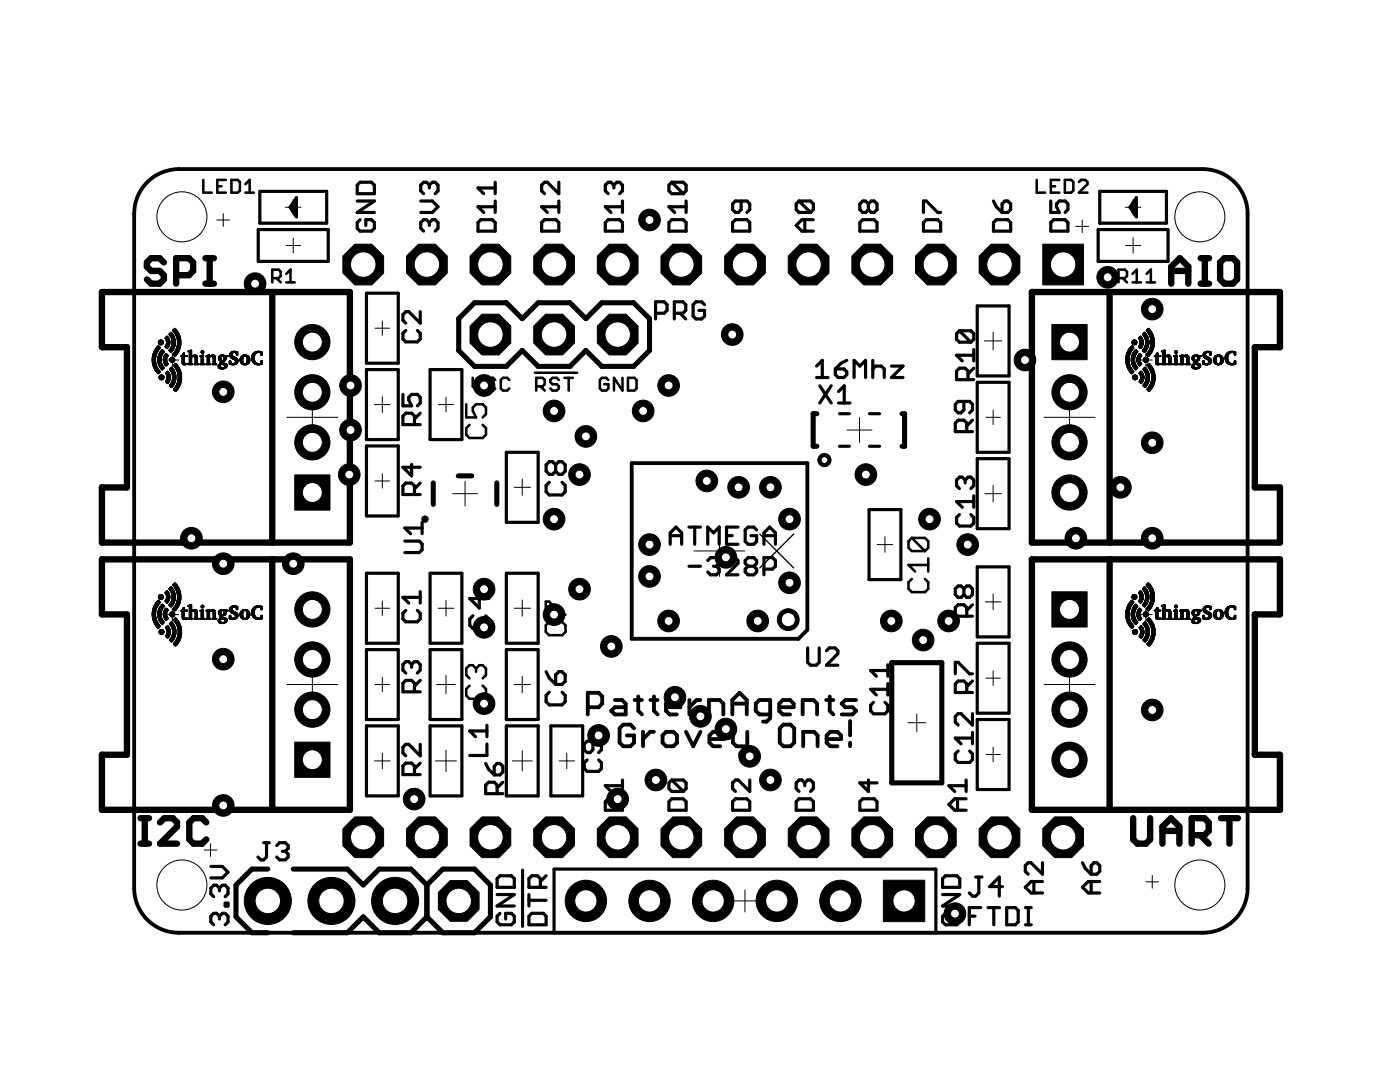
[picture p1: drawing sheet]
<svg xmlns="http://www.w3.org/2000/svg" width="279mm" height="216mm" viewBox="0 0 279 216" stroke-linecap="round" stroke-linejoin="round" font-family="sans-serif">
<g fill="none" stroke="#000" stroke-width=".63">
<path d="M51.9 38.2h13.3v6.3h-13.3zM59.2 39.5v3.8l-1.3-1.9zM71.9 36.4h2.2l.6 .5v1.8h-3.4v-1.8zM85.7 36.9l-.6-.5h-.6l-.5 .5v1.2l.5 .6M85.7 36.9l.6-.5h.5l.6 .5v1.2l-.6 .6M85.7 36.9v.6M98.8 36.4v2.3M98.8 37.5h-3.4l1.1 1.2M111.5 36.4v2.3l-2.3-2.3h-.5l-.6 .5v1.2l.6 .6M122.5 36.9l-.6-.5h-.5l-.6 .5v1.2l.6 .6M122.5 36.9l.6-.5h.6l.5 .5v1.2l-.5 .6M122.5 36.9v.6"/>
<path d="M134.1 36.4h2.3l.5 .5v1.2l-.5 .6M134.1 36.4l-.6 .5v1.2l.6 .6h2.3M134.1 36.4l2.3 2.3M219.5 38.2h13.3v6.3h-13.3zM226.8 39.5v3.8l-1.3-1.9zM51.5 45.8h14v6.4h-14zM58.5 40.4v1.9M58.8 40.1v2.5M71.3 40.1h3.4l-3.4 2.3h3.4M71.9 43.8l-.6 .6v1.2l.6 .5h2.2l.6-.5v-1.2l-.6-.6h-1.1v1.2M73.1 58.5h6.4v14h-6.4zM84 40.1h2.3l1.1 1.2-1.1 1.1h-2.3"/>
<path d="M85.7 44.4l-.6-.6h-.6l-.5 .6v1.2l.5 .5M85.7 44.4l.6-.6h.5l.6 .6v1.2l-.6 .5M85.7 44.4v.6M96 43.8h2.3l.5 .6v1.7h-3.4v-1.7zM98.8 40.1v2.3M98.8 41.3h-3.4l1.1 1.1M108.7 43.8h2.3l.5 .6v1.7h-3.4v-1.7zM111.5 41.3h-3.4l1.1 1.1M111.5 40.1v2.3M120.8 44.4l.6-.6h2.3l.5 .6v1.7h-3.4zM124.2 41.3h-3.4l1.1 1.1M124.2 40.1v2.3"/>
<path d="M134.1 43.8h2.3l.5 .6v1.7h-3.4v-1.7zM136.9 41.3h-3.4l1.1 1.1M136.9 40.1v2.3M146.8 43.8h2.3l.5 .6v1.7h-3.4v-1.7zM147.9 40.1v1.7l-.6 .6h-.5l-.6-.6v-1.1l.6-.6h2.3l.5 .6v1.1l-.5 .6M159.5 40.1h2.3l.5 .6v1.1l-.5 .6M159.5 40.1l-.6 .6v1.1l.6 .6h2.3M159.5 40.1l2.3 2.3M160.6 43.8v2.3M162.3 43.8h-2.3l-1.1 1.2 1.1 1.1h2.3M172.2 43.8h2.3l.5 .6v1.7h-3.4v-1.7zM173.3 40.7l-.6-.6h-.5l-.6 .6v1.1l.6 .6h.5l.6-.6"/>
<path d="M173.3 40.7l.6-.6h.6l.5 .6v1.1l-.5 .6h-.6l-.6-.6M173.3 40.7v1.1M184.3 42.4v-2.3h.6l2.3 2.3h.5M184.9 43.8h2.3l.5 .6v1.7h-3.4v-1.7zM198.3 40.1l.5 1.2 1.2 1.1M198.8 43.8h2.3l.6 .6v1.7h-3.4v-1.7zM200 40.7l.6-.6h.5l.6 .6v1.1l-.6 .6h-1.1zM208.4 58.3h10M209.7 40.1v2.3h1.7l-.6-1.1v-.6l.6-.6h1.2l.5 .6v1.1l-.5 .6M210.3 43.8h2.3l.5 .6v1.7h-3.4v-1.7zM219.2 45.8h13.9v6.4h-13.9zM226.1 40.4v1.9"/>
<path d="M226.5 40.1v2.5M73.1 73.7h6.4v14h-6.4zM80.4 78.7v2.3h1.7l-.5-1.2v-.5l.5-.6h1.2l.6 .6v1.1l-.6 .6M81 65.9l-.6 .6v1.1l.6 .6h2.3l.6-.6v-1.1l-.6-.6M83.9 62.2v2.3l-2.3-2.3h-.6l-.6 .6v1.1l.6 .6M85.8 73.7h6.4v14h-6.4zM130.8 62.5h1.7l.6-.6v-1.1l-.6-.6h-1.7v3.4M134.6 62.5h1.7l.6-.6v-1.1l-.6-.6h-1.7v3.4M135.7 62.5l1.2 1.1M140.6 60.8l-.6-.6h-1.1l-.6 .6v2.3l.6 .5h1.1l.6-.5v-1.2h-1.1M163 73l1.1-1.1v3.4M163 75.3h2.2"/>
<path d="M163.6 77l2.3 3.4M165.9 77l-2.3 3.4M166.7 73.6h1.7l.6 .6v.6l-.6 .5h-1.1l-.6-.5zM167.3 78.1l1.2-1.1v3.4M169 71.9l-1.1 .6-1.2 1.1M170.5 75.3v-3.4l1.1 1.1 1.1-1.1v3.4M174.2 71.9v3.4M174.2 73.6l.6-.6h1.1l.6 .6v1.7M177.9 73h2.3l-2.3 2.3h2.3M191.5 66l-.6 .6v1.1l.6 .6h2.3M191.5 66h2.3l.5 .6v1.1l-.5 .6M191.5 66l2.3 2.3"/>
<path d="M193.2 75.8v-1.8l-.6-.5h-1.1l-.6 .5v1.8h3.4M194.3 73.5l-1.1 1.1M194.3 70.9h-3.4l1.1 1.1M194.3 69.7v2.3M195 61h6.4v14h-6.4zM195 76.3h6.4v14h-6.4zM73.1 89h6.4v14h-6.4zM82.1 92.7v2.3l-1.7-1.8h3.5M82.7 84.7v-1.7l-.6-.6h-1.1l-.6 .6v1.7h3.5M82.7 98.7v-1.7l-.6-.6h-1.1l-.6 .6v1.7h3.5M83.9 82.4l-1.2 1.2M83.9 96.4l-1.2 1.1"/>
<path d="M101 90.3h6.4v13.9h-6.4zM109.6 96.2l-.6 .7v1.2l.6 .7h2.6l.6-.7v-1.2l-.6-.7M110.9 92.8l-.6-.7h-.7l-.6 .7v1.2l.6 .7h.7l.6-.7M110.9 92.8l.6-.7h.7l.6 .7v1.2l-.6 .7h-.7l-.6-.7M110.9 92.8v1.2M167.3 80.4h2.3M167.5 82.5h2M167.5 89h2M173.5 82.5h2M173.5 89h2M192.4 80.1v1.7l-.6 .6h-.6l-.6-.6v-1.1l.6-.6h2.3l.6 .6v1.1l-.6 .6M192.6 95.8l-.6-.6h-.5l-.6 .6v1.1l.6 .6"/>
<path d="M192.6 95.8l.6-.6h.6l.5 .6v1.1l-.5 .6M192.6 95.8v.6M192.9 86.1v-1.7l-.5-.6h-1.2l-.6 .6v1.7h3.5M194.1 83.8l-1.2 1.2M194.3 98.9v2.3M195 91.5h6.4v14h-6.4zM57.3 108.3h10M73.1 114.4h6.4v14h-6.4zM80.8 108h2.9l.5 .5v1.2l-.5 .6h-2.9M83.9 119.2h-3.5l1.2 1.1M83.9 118v2.3M84.2 104.2v2.3"/>
<path d="M84.2 105.4h-3.4l1.2 1.1M85.8 114.4h6.4v14h-6.4zM95.7 118.8v2.5l-2-1.9h3.9M101 114.4h6.4v14h-6.4zM133.8 108.6v-2.3l1.1-1.1 1.1 1.1v2.3M133.8 106.9h2.2M137.5 105.2h2.3M137.5 113h2.3M138.6 105.2v3.4M141.2 108.6v-3.4l1.2 1.1 1.1-1.1v3.4M141.2 111.8l.6-.5h1.2l.5 .5v.6l-.5 .6M142.4 113h.6"/>
<path d="M143 113l.5 .6v.5l-.5 .6h-1.2l-.6-.6M145 106.9h1.1M145 111.8l.6-.5h1.1l.6 .5v.6l-2.3 2.3h2.3M147.3 105.2h-2.3v3.4h2.3M149.3 113l-.6-.6v-.6l.6-.5h1.1l.6 .5v.6l-.6 .6M149.3 113l-.6 .6v.5l.6 .6h1.1l.6-.6v-.5l-.6-.6M149.3 113h1.1M151 105.7l-.6-.5h-1.1l-.6 .5v2.3l.6 .6h1.1l.6-.6v-1.1h-1.1M152.5 106.9h2.2M152.5 108.6v-2.3l1.1-1.1 1.1 1.1v2.3M152.5 113.6h1.7l.5-.6v-1.2l-.5-.5h-1.7v3.4M173.4 101.7h6.4v14h-6.4z"/>
<path d="M191.5 102.7l-.6 .6v1.1l.6 .6h2.3l.5-.6v-1.1l-.5-.6M192.4 117.5l-.6-.6h-.6l-.6 .6v1.1l.6 .6h.6l.6-.6M192.4 117.5l.5-.6h.6l.6 .6v1.1l-.6 .6h-.6l-.5-.6M192.4 117.5v1.1M194.3 100.1h-3.4l1.1 1.1M195 113.1h6.4v14h-6.4zM208.4 111.6h10M73.1 129.6h6.4v14h-6.4zM81 121.8l-.6 .6v1.1l.6 .6h2.3l.6-.6v-1.1l-.6-.6M82.1 132.6l-.5-.6h-.6l-.6 .6v1.1l.6 .6M82.1 132.6l.6-.6h.6l.6 .6v1.1l-.6 .6M82.1 132.6v.6"/>
<path d="M82.7 138v-1.7l-.6-.5h-1.1l-.6 .5v1.7h3.5M83.9 135.8l-1.2 1.1M85.8 129.6h6.4v14h-6.4zM94.4 122.9l-.7 .6v1.3l.7 .6h2.5l.7-.6v-1.3l-.7-.6M101 129.6h6.4v14h-6.4zM109 134l.6 1.3 1.3 1.3M109.6 138.1l-.6 .6v1.3l.6 .7h2.6l.6-.7v-1.3l-.6-.6M110.9 134.7l.6-.7h.7l.6 .7v1.2l-.6 .7h-1.3zM161.2 129.3v2.9l.6 .5h1.1l.6-.5v-2.9M164.9 129.9l.6-.6h1.1l.6 .6v.5l-2.3 2.3h2.3M177.2 132.7v2.2M177.2 136.4v2.3"/>
<path d="M177.2 137.5h-3.4l1.1 1.2M177.2 133.8h-3.4l1.1 1.1M190.6 134.5v-2.3h.6l2.3 2.3h.6M192.9 123v-1.8l-.5-.5h-1.2l-.6 .5v1.8h3.5M192.9 138.2v-1.7l-.5-.6h-1.2l-.6 .6v1.7h3.5M194.1 135.9l-1.2 1.1M194.1 120.7l-1.2 1.1M195 128.4h6.4v13.9h-6.4zM73.1 144.8h6.4v14h-6.4zM82.7 154.6v-1.8l-.6-.5h-1.1l-.6 .5v1.8h3.5M83.9 148.5v2.3l-2.3-2.3h-.6l-.6 .6v1.1l.6 .6M83.9 152.3l-1.2 1.1"/>
<path d="M85.8 144.8h6.4v14h-6.4zM96.9 152.3l.6 1.2 1.1 1.1M97.2 148.5v2.2h-3.5M97.2 144.7v2.3M97.2 145.9h-3.5l1.2 1.1M98.6 152.9l.6-.6h.6l.6 .6v1.2l-.6 .5h-1.2zM99.2 158.4v-1.7l-.6-.6h-1.1l-.6 .6v1.7h3.5M100.4 156.1l-1.2 1.1M101 144.8h6.4v14h-6.4zM109.9 144.8h6.4v14h-6.4zM117.2 151.6l-.6 .6v1.2l.6 .5h2.3l.5-.5v-1.2l-.5-.6M118.3 147.9v1.7l-.5 .6h-.6l-.6-.6v-1.1l.6-.6h2.3l.5 .6v1.1l-.5 .6"/>
<path d="M120.8 160l.6-.6h2.3l.5 .6v1.7h-3.4zM124.2 155.6v2.3M124.2 156.8h-3.4l1.1 1.1M133.5 160l.6-.6h2.3l.5 .6v1.7h-3.4zM134.1 155.6h2.3l.5 .6v1.2l-.5 .5M134.1 155.6l-.6 .6v1.2l.6 .5h2.3M134.1 155.6l2.3 2.3M146.2 160l.6-.6h2.3l.5 .6v1.7h-3.4zM149.6 155.6v2.3l-2.3-2.3h-.5l-.6 .6v1.2l.6 .5M159.5 159.4h2.3l.5 .6v1.7h-3.4v-1.7zM160.6 156.2v.6M160.6 156.2l-.6-.6h-.5l-.6 .6v1.2l.6 .5"/>
<path d="M160.6 156.2l.6-.6h.6l.5 .6v1.2l-.5 .5M171.6 160l.6-.6h2.3l.5 .6v1.7h-3.4zM173.3 155.6v2.3l-1.7-1.7h3.4M174.3 140.1l-.5 .6v1.2l.5 .5h2.3l.6-.5v-1.2l-.6-.6M191.1 159.4v2.3M191.2 149.9l-.6 .5v1.2l.6 .5h2.3l.6-.5v-1.2l-.6-.5M192.8 159.4h-2.3l-1.1 1.1 1.1 1.2h2.3M192.8 156.8h-3.4l1.1 1.1M192.8 155.6v2.3M194.1 142.4v2.3l-2.3-2.3h-.6l-.6 .6v1.1l.6 .6M194.1 146.1v2.3M194.1 147.3h-3.5l1.2 1.1"/>
<path d="M195 143.6h6.4v13.9h-6.4zM42.1 172.9h2.3l1.1 1.1-1.1 1.2h-2.3M43.8 177.2l-.6-.6h-.5l-.6 .6v1.2l.6 .5M43.8 177.2v.6M43.8 177.2l.6-.6h.5l.6 .6v1.2l-.6 .5M52.6 168.1h1.2M53.2 168.1v2.9l-.6 .6h-.6l-.5-.6M55.2 168.7l.6-.6h1.1l.6 .6v.6l-.6 .6M56.4 169.9h.5M56.9 169.9l.6 .5v.6l-.6 .6h-1.1l-.6-.6M57.3 161.6h10M99.2 178.5h3.4l-3.4 2.3h3.4"/>
<path d="M99.2 175.3l.6-.5h2.3l.5 .5v1.8h-3.4zM104.3 173.6v11.2M105.6 178.5v2.3M105.6 179.6h3.4M107.8 177.1v-1.8l-.5-.5h-1.2l-.5 .5v1.8h3.4M109 174.8l-1.2 1.1M110.6 173.4h76.2v12.7h-76.2zM188.1 178.5h3.4l-3.4 2.3h3.4M188.1 175.3l.6-.5h2.3l.5 .5v1.8h-3.4zM194.7 175h1.3M195.3 175v3.2l-.6 .6h-.6l-.7-.6M200.1 176.9h-2.6l1.9-1.9v3.8"/>
<path d="M206.3 175.9v2.3M208 175.9h-2.2l-1.2 1.1 1.2 1.2h2.2M208 172.1v2.3l-2.2-2.3h-.6l-.6 .6v1.2l.6 .5M216 172.1l.6 1.2 1.2 1.1M217.8 172.7l.5-.6h.6l.6 .6v1.2l-.6 .5h-1.1zM217.8 175.9v2.3M219.5 175.9h-2.3l-1.2 1.1 1.2 1.2h2.3M43.8 182.8l-.6-.6h-.5l-.6 .6v1.2l.6 .5M43.8 182.8l.6-.6h.5l.6 .6v1.2l-.6 .5M43.8 182.8v.6M44.9 180.2h.6v.6h-.6zM99.8 182.2l-.6 .6v1.2l.6 .5h2.3l.5-.5v-1.2l-.5-.6h-1.2v1.2"/>
<path d="M106.1 182.2h2.3l.6 .6v1.7h-3.4v-1.7zM188.7 182.2l-.6 .6v1.2l.6 .5h2.3l.5-.5v-1.2l-.5-.6h-1.2v1.2M193.4 182.8h1.2M195.7 181.1h-2.3v3.4M197.2 181.1h2.3M198.3 181.1v3.4M200.9 181.1h1.7l.6 .6v2.3l-.6 .5h-1.7zM204.7 184.5h1.1M204.7 181.1h1.1M205.2 181.1v3.4"/>
</g>
<g fill="none" stroke="#000" stroke-width=".51">
<path d="M40.6 35.9v2.5h1.7M43.4 37.2h.8M45.1 35.9h-1.7v2.5h1.7M46.2 35.9h1.3l.4 .4v1.7l-.4 .4h-1.3zM49 38.4h1.7M49 36.7l.8-.8v2.5M206.9 35.9v2.5h1.7M209.7 37.2h.9M211.4 35.9h-1.7v2.5h1.7M212.5 35.9h1.3l.4 .4v1.7l-.4 .4h-1.3zM215.3 36.3l.5-.4h.8l.4 .4v.4l-1.7 1.7h1.7M54.3 55.5h1.3l.4-.4v-.9l-.4-.4h-1.3v2.5"/>
<path d="M55.2 55.5l.8 .8M57.1 54.7l.9-.9v2.5M57.1 56.3h1.7M223.2 55.5h1.3l.4-.4v-.9l-.4-.4h-1.3v2.5M224.1 55.5l.8 .8M226 56.3h1.7M226 54.7l.9-.9v2.5M228.8 56.3h1.7M228.8 54.7l.9-.9v2.5M94.3 75.4v1.7l.9 .8 .8-.8v-1.7M98.8 75.8l-.4-.4h-.8l-.5 .4v1.7l.5 .4h.8l.4-.4M101.6 75.8l-.4-.4h-.8l-.5 .4v1.7l.5 .4h.8l.4-.4"/>
<path d="M106.8 74.4h8.4M107 77.1h1.3l.4-.4v-.9l-.4-.4h-1.3v2.5M107.9 77.1l.8 .8M111.5 75.8l-.4-.4h-.8l-.5 .4v.4l.5 .5h.8l.4 .4v.4l-.4 .4h-.8l-.5-.4M112.6 75.4h1.7M113.5 75.4v2.5M121.4 75.8l-.4-.4h-.9l-.4 .4v1.7l.4 .4h.9l.4-.4v-.8h-.8M124.2 75.4v2.5l-1.7-2.5v2.5M125.3 75.4h1.3l.4 .4v1.7l-.4 .4h-1.3zM93 80.7v2.6h2l-.6-1.3v-.7l.6-.6h1.3l.7 .6v1.3l-.7 .7M93.7 84.8l-.7 .6v1.3l.7 .7h2.6l.7-.7v-1.3l-.7-.6M182 115.5l-.7 .7v1.3l.7 .7h2.6l.7-.7v-1.3l-.7-.7"/>
<path d="M182 107.3l-.7 .7v1.3l.7 .7h2.6M182 107.3h2.6l.7 .7v1.3l-.7 .7M182 107.3l2.6 2.7M185.3 111.4v2.6M185.3 112.7h-4l1.3 1.3M93.7 136.8l-.7 .7v1.3l.7 .6h2.6l.7-.6v-1.3l-.7-.7M95 133.4l-.6-.7h-.7l-.7 .7v1.3l.7 .7M95 133.4l.7-.7h.6l.7 .7v1.3l-.7 .7M95 133.4v.6M108.9 122.7v-2.7h.7l2.6 2.7h.7M109.6 124.1l-.7 .7v1.3l.7 .6h2.6l.7-.6v-1.3l-.7-.7"/>
</g>
<g fill="none" stroke="#000" stroke-width=".76">
<path d="M126.1 92.4h35v33.3l-1.8 1.8h-33.2zM122.7 139.7h1.4l.8 .7v2.2h-2.2l-.7-.8 .7-.7h2.2M126.7 139.7h1.4M127.4 139v2.8l.7 .8M129.8 139.7h1.4M130.5 139v2.8l.7 .8M137.6 139.7v2.9M139.7 139.7h-.7l-1.4 1.4M164.9 139.7h1.4M165.6 139v2.8l.7 .8M170.9 139.7h-2.2l-.7 .7 .7 .7h1.4l.8 .7-.8 .8h-2.1M117.3 141.1h2.2l.7-.7v-1.4l-.7-.8h-2.2v4.4"/>
<path d="M126.5 145.3l-.7-.7h-1.4l-.7 .7v2.9l.7 .7h1.4l.7-.7v-1.5h-1.4M128.3 146v2.9M130.5 146h-.7l-1.5 1.5M132.2 146.7l.7-.7h1.5l.7 .7v1.5l-.7 .7h-1.5l-.7-.7zM132.9 141.1h2.9v-.7l-.7-.7h-1.5l-.7 .7v1.4l.7 .8h1.5M136.9 146l1.4 2.9 1.5-2.9M141.5 142.6v-2.9h2.1l.8 .7v2.2M141.6 147.5h2.9v-.8l-.8-.7h-1.4l-.7 .7v1.5l.7 .7h1.4M146.2 142.6v-2.9l1.4-1.5 1.4 1.5v2.9M146.2 140.4h2.8M146.3 146v2.2l.7 .7h2.1M149.1 146v3.6l-.7 .7h-.7"/>
<path d="M153.7 142.6h-2.1l-.8-.8v-1.4l.8-.7h2.1v3.6l-.7 .7h-.7M155.5 141.1h2.9v-.7l-.7-.7h-1.5l-.7 .7v1.4l.7 .8h1.5M155.6 145.3l.7-.7h1.5l.7 .7v2.9l-.7 .7h-1.5l-.7-.7zM160.2 142.6v-2.9h2.1l.8 .7v2.2M160.3 148.9v-2.9h2.2l.7 .7v2.2M165 147.5h2.9v-.8l-.8-.7h-1.4l-.7 .7v1.5l.7 .7h1.4M169.7 143.9v2.8M169.7 148.2v.7"/>
</g>
<g fill="none" stroke="#000" stroke-width="1.3">
<path d="M20.3 58.3h49.5v50h-49.5v-11h5v-28h-5zM32.7 52.4l-.8-.9h-1.7l-.9 .9v.8l.9 .9h1.7l.8 .8v.9l-.8 .8h-1.7l-.9-.8M35.2 54.9h2.5l.8-.8v-1.7l-.8-.9h-2.5v5.1M41 51.5h1.7M41 56.6h1.7M41.8 51.5v5.1M54.3 58.3v50M205.9 58.3h49.5v11h-5v28h5v11h-49.5zM221.4 58.3v50M233.7 54.1h3.5M233.7 56.6v-3.4l1.8-1.7 1.7 1.7v3.4M239.6 51.5h1.7"/>
<path d="M239.6 56.6h1.7M240.5 51.5v5.1M243.5 52.4l.8-.9h1.7l.9 .9v3.4l-.9 .8h-1.7l-.8-.8zM20.3 111.6h49.5v50h-49.5v-11h5v-28h-5zM54.3 111.6v50M205.9 111.6h49.5v11h-5v28h5v11h-49.5zM221.4 111.6v50M28 168.3h1.7M28 163.3h1.7M28.9 163.3v5M31.9 164.1l.9-.8h1.7l.8 .8v.9l-3.4 3.3h3.4M41.2 164.1l-.9-.8h-1.7l-.8 .8v3.4l.8 .8h1.7l.9-.8"/>
<path d="M226.1 163.3v4.2l.9 .8h1.7l.8-.8v-4.2M232 168.3v-3.3l1.7-1.7 1.7 1.7v3.3M232 165.8h3.4M237.8 166.6h2.6l.8-.8v-1.7l-.8-.8h-2.6v5M239.5 166.6l1.7 1.7M243.7 163.3h3.4M245.4 163.3v5"/>
</g>
<path d="M94.7 60.4h6.3l3.2 3.2 3.2-3.2h6.3l3.2 3.2 3.2-3.2h6.3l3.2 3.2v6.3l-3.2 3.2h-6.3l-3.2-3.2-3.2 3.2h-6.3l-3.2-3.2-3.2 3.2h-6.3l-3.2-3.2v-6.3zM86.5 96.4v4.2M91.5 95h2.6M99.1 96.4v4.2M163 82.5h-.7v6.5h.7M180 82.5h.5v6.5h-.5M178 132.2h10v24h-10zM53.4 173.4h-3.1l-3.2 3.2v6.3l3.2 3.2h3.1M58.5 173.4h10.8l3.2 3.2 3.2-3.2h6.3l3.2 3.2M85.2 176.6l3.2-3.2h6.3l3.2 3.2v6.3l-3.2 3.2h-6.3l-3.2-3.2M85.2 176.6v6.3M85.2 182.9l-3.2 3.2h-6.3l-3.2-3.2-3.2 3.2h-10.8" fill="none" stroke="#000" stroke-width="1"/>
<g fill="#000" stroke="#000" stroke-width=".2">
<path d="M30.4 72.1l.7 .1zM30.4 72.1h.7zM30.4 72l.7 .1zM30.4 72h.7zM30.4 71.9l.7 .1zM30.4 71.9h.7zM30.4 71.8l.7 .1zM30.4 71.8h.7zM30.4 71.7l.7 .1zM30.4 71.7h.7zM30.4 71.6l.7 .1zM30.4 71.6h.7z"/>
<path d="M30.4 71.5l.7 .1zM30.4 71.5h.7zM30.4 71.4l.7 .1zM30.4 72.4h.7zM30.4 72.3l.7 .1zM30.4 72.3h.7zM30.4 72.2l.7 .1zM30.4 72.2h.7zM30.4 71.4h.7zM30.4 71.3l.7 .1zM30.4 71.3h.7zM30.4 71.2l.7 .1z"/>
<path d="M30.4 71.2h.7zM30.4 72.5h.7zM30.4 72.4l.7 .1zM30.4 71.1l.7 .1zM30.4 71.1h.7zM30.5 72.6l.6 .1zM30.5 72.6h.6zM30.5 72.5l.6 .1zM30.5 72.5h.6zM30.5 71.1h.6zM30.5 71l.6 .1zM30.5 71h.6z"/>
<path d="M30.5 70.9l.6 .1zM30.5 72.7h.7zM30.5 72.6l.7 .1zM30.5 70.9l.7 .1zM30.5 70.9h.7zM30.5 70.8l.7 .1zM30.5 70.8h.7zM30.5 72.8l.7 .1zM30.5 72.8h.7zM30.5 72.7l.7 .1zM30.5 70.7l.7 .1zM30.5 73h.8z"/>
<path d="M30.5 72.9l.8 .1zM30.5 72.9h.7zM30.5 70.7h.7zM30.5 70.6l.8 .1zM30.6 73.1h.7zM30.6 73l.7 .1zM30.6 70.5l.7 .1zM30.6 70.5h.7zM30.6 73h.7zM30.6 70.6h.7zM30.6 73.1l.7 .1zM30.6 70.4l.7 .1z"/>
<path d="M30.6 73.2l.7 .1zM30.6 73.2h.7zM30.6 70.4h.7zM30.6 70.3l.7 .1zM30.7 73.3h.7zM30.7 70.3h.7zM30.7 73.4h.8zM30.7 73.3l.8 .1zM30.7 73.3l.7 .1zM30.7 70.2l.7 .1zM30.7 70.2l.8 .1zM30.7 70.2h.8z"/>
<path d="M30.7 73.4l.8 .1zM30.7 70.1l.8 .1zM30.7 70.1h.8zM30.8 73.5h.7zM30.8 70.1h.7zM30.8 70h.8zM30.8 73.5l.8 .1zM30.8 73.5l.7 .1zM30.8 70l.7 .1zM30.8 70l.8 .1zM30.8 73.6l.8 .1zM30.8 73.6h.8z"/>
<path d="M30.8 69.9l.8 .1zM30.8 73.7h.8zM30.8 69.9h.8zM30.8 69.8l.8 .1zM30.9 73.7h.8zM30.9 73.7l.8 .1zM30.9 69.8l.8 .1zM30.9 73.8h.8zM30.9 69.8h.8zM30.9 73.8l.8 .1zM30.9 69.7l.8 .1zM31 73.9h.8z"/>
<path d="M31 69.7h.8zM31 74h.9zM31 69.6h.9zM31 73.9l.8 .1zM31 69.6l.8 .1zM31.1 74h.8zM31.1 69.6h.8zM31.1 74l.8 .1zM31.1 69.5l.8 .1zM31.1 74.1h.9zM31.1 69.5h.9zM31.1 74.1l.9 .1z"/>
<path d="M31.1 69.4l.9 .1zM31.1 69.4h.9zM31.2 74.2h.8zM31.2 69.4h.8zM31.2 74.2l.8 .1zM31.2 69.3l.8 .1zM31.2 74.3h.7zM31.2 69.3h.8zM31.3 74.3h.6zM31.3 69.3h.6zM31.3 74.3l.6 .1zM31.3 69.2l.6 .1z"/>
<path d="M31.3 74.4h.5zM31.3 69.2h.6zM31.4 74.4h.4zM31.4 69.2h.4zM31.4 74.4l.4 .1zM31.4 69.1l.4 .1zM31.4 74.5h.3zM31.4 69.1h.4zM31.5 74.5h.2zM31.5 69.1h.2zM31.5 72.1h.7zM31.5 72l.7 .1z"/>
<path d="M31.5 72h.7zM31.5 71.9l.7 .1zM31.5 71.9h.7zM31.5 71.8l.7 .1zM31.5 71.8h.7zM31.5 71.7l.7 .1zM31.5 71.7h.7zM31.5 71.6l.7 .1zM31.5 71.6h.7zM31.5 71.5l.7 .1zM31.5 71.5h.7zM31.5 74.5l.2 .1z"/>
<path d="M31.5 72.2h.7zM31.5 72.1l.7 .1zM31.5 71.4l.7 .1zM31.5 71.4h.7zM31.5 69l.2 .1zM31.5 74.5l.1 .1zM31.5 72.2l.7 .1zM31.5 71.3l.7 .1zM31.5 69h.2zM31.5 72.4h.7zM31.5 72.3l.7 .1zM31.5 72.3h.7z"/>
<path d="M31.5 71.3h.7zM31.5 71.2l.7 .1zM31.5 71.2h.7zM31.6 72.5h.6zM31.6 72.4l.6 .1zM31.6 71.1l.6 .1zM31.6 71.1h.6zM31.6 71.1h.7zM31.6 72.6h.7zM31.6 71h.7zM31.6 68.3l1 .1zM31.6 68.3h1z"/>
<path d="M31.6 72.5l.7 .1zM31.6 72.5h.7zM31.6 71l.7 .1zM31.6 72.7h.7zM31.6 72.6l.7 .1zM31.6 70.9l.7 .1zM31.6 70.9h.7zM31.6 68.4l1 .1zM31.6 68.4h1zM31.6 68.2l1 .1zM31.6 68.2h1zM31.6 72.8h.8z"/>
<path d="M31.6 72.7l.8 .1zM31.6 72.7h.8zM31.6 70.8l.8 .1zM31.6 70.8h.8zM31.6 68.5l1 .1zM31.6 68.5h1zM31.6 68.1h1zM31.7 68.5h.9zM31.7 68.1l.9 .1zM31.7 72.8l.7 .1zM31.7 70.7l.7 .1zM31.7 68.6h.8z"/>
<path d="M31.7 68.1h.8zM31.7 75.3l1 .1zM31.7 75.3h1.1zM31.7 72.9l.8 .1zM31.7 72.9h.8zM31.7 72.9h.7zM31.7 70.7h.7zM31.7 70.7h.8zM31.7 70.6l.8 .1zM31.7 68.6l.8 .1zM31.7 68h.8zM31.7 68l.8 .1z"/>
<path d="M31.7 75.4l1 .1zM31.7 75.4h1zM31.7 75.2l1.1 .1zM31.7 75.2l1 .1zM31.7 75.2h1zM31.7 73h.8zM31.7 70.6h.8zM31.7 67.9l.8 .1zM31.8 75.5h.9zM31.8 75.4l.9 .1zM31.8 75.1l.9 .1zM31.8 75.1h.9z"/>
<path d="M31.8 73.1h.8zM31.8 73l.7 .1zM31.8 70.5l.7 .1zM31.8 70.5h.8zM31.8 68.7h.6zM31.8 67.9l.6 .1zM31.8 73.1l.8 .1zM31.8 70.4l.8 .1zM31.8 75.6h.8zM31.8 75.5l.9 .1zM31.8 75l.9 .1zM31.8 75h.8z"/>
<path d="M31.8 73.2h.8zM31.8 70.4h.8zM31.8 67.9h.6zM31.9 75h.8zM31.9 73.2h.8zM31.9 70.4h.8zM31.9 68.7h.5zM31.9 75.6l.7 .1zM31.9 74.9l.7 .1zM31.9 73.2l.8 .1zM31.9 70.3l.8 .1zM31.9 75.7h.7z"/>
<path d="M31.9 73.3h.8zM31.9 70.3h.8zM31.9 68.7l.4 .1zM31.9 67.9h.4zM31.9 73.3l.9 .1zM31.9 70.2l.9 .1zM32 75.7h.5zM32 74.9h.5zM32 67.8l.3 .1zM32 73.4h.8zM32 73.3l.8 .1zM32 70.2h.8z"/>
<path d="M32 70.1l.8 .1zM32 70.1h.8zM32 68.8h.3zM32 75.7l.4 .1zM32 74.8l.4 .1zM32 73.4l.7 .1zM32 70.1h.7zM32 73.5h.7zM32 70l.7 .1zM32.1 73.5l.6 .1zM32.1 75.8h.3zM32.1 74.8h.3z"/>
<path d="M32.1 70l.6 .1zM32.1 70h.6zM32.1 73.6h.5zM32.1 70h.5zM32.2 73.6l.4 .1zM32.2 73.6h.4zM32.2 69.9l.4 .1zM32.2 73.7h.3zM32.2 69.9h.4zM32.2 69.8l.3 .1zM32.3 73.7l.2 .1zM32.3 69.8l.2 .1z"/>
<path d="M32.3 73.8h.1zM32.3 69.8h.2zM32.3 69.8h.1zM32.6 71.8l.6 .1zM32.6 71.7l.6 .1zM32.6 71.7h.6zM32.6 72h.7zM32.6 71.9l.7 .1zM32.6 71.9h.7zM32.6 71.9h.6zM32.6 71.8h.6zM32.6 71.7h.7z"/>
<path d="M32.6 71.6l.7 .1zM32.6 71.6h.7zM32.6 72.1l.7 .1zM32.6 72.1h.7zM32.6 71.5h.7zM32.6 71.4l.7 .1zM32.6 72.2h.7zM32.6 72l.7 .1zM32.6 71.5l.7 .1zM32.6 71.4h.7zM32.7 72.3h.7zM32.7 71.2l.7 .1z"/>
<path d="M32.7 72.2l.7 .1zM32.7 71.3l.7 .1zM32.7 71.3h.7zM32.7 72.4h.8zM32.7 72.4h.7zM32.7 72.3l.7 .1zM32.7 71.2h.7zM32.7 72.5h.8zM32.7 72.4l.8 .1zM32.7 71.1l.7 .1zM32.7 71.1h.8zM32.7 72.6h.8z"/>
<path d="M32.7 71h.8zM32.8 72.5l.7 .1zM32.8 71l.7 .1zM32.8 72.6h.8zM32.8 71h.8zM32.8 70.9l.8 .1zM32.8 72.6l.7 .1zM32.8 72.6l.8 .1zM32.8 70.9l.7 .1zM32.9 72.7h.6zM32.9 70.8l.6 .1zM32.9 72.8h.5z"/>
<path d="M32.9 70.9h.6zM32.9 72.7l.5 .1zM32.9 70.8h.6zM32.9 70.8h.5zM32.9 72.8l.5 .1zM32.9 70.7l.5 .1zM32.9 69.2h.8zM32.9 69.1l.8 .1zM32.9 69.1h.8zM32.9 67.5h.8zM32.9 67.4l.8 .1zM32.9 67.5l.8 .1z"/>
<path d="M33 70.7l.4 .1zM33 69.2h.6zM33 67.4l.6 .1zM33 72.9h.3zM33 70.7h.4zM33 70.7h.3zM33 69.2l.7 .1zM33 69l.7 .1zM33 67.6h.7zM33 67.4h.7zM33 74.5h.8zM33 74.4l.8 .1z"/>
<path d="M33 70.6l.3 .1zM33 72.9l.3 .1zM33 69.3h.7zM33 69h.8zM33 67.6l.8 .1zM33 76.2h.8zM33 76.1l.8 .1zM33 76.1h.8zM33 74.4h.8zM33 70.6h.3zM33 68.9l.8 .1zM33 67.7h.8z"/>
<path d="M33.1 73h.1zM33.1 70.5l.1 .1zM33.1 69.3h.5zM33.1 67.3l.5 .1zM33.1 76.2h.7zM33.1 76.1h.7zM33.1 74.5l.7 .1zM33.1 74.4h.7zM33.1 69.3l.5 .1zM33.1 68.9h.7zM33.1 67.7l.7 .1zM33.1 67.7h.7z"/>
<path d="M33.1 67.3h.5zM33.1 76.2l.6 .1zM33.1 76l.7 .1zM33.1 76h.8zM33.1 75.9l.8 .1zM33.1 74.6h.8zM33.1 74.3l.6 .1zM33.1 68.8l.7 .1zM33.1 67.8h.7zM33.1 69.3l.4 .1zM33.1 67.2l.4 .1zM33.1 76.3h.6z"/>
<path d="M33.1 74.7h.8zM33.1 74.6l.8 .1zM33.1 74.3h.6zM33.1 69.4h.4zM33.1 68.8h.7zM33.1 68.7l.7 .1zM33.1 67.9h.7zM33.1 67.8l.7 .1zM33.2 76.3h.5zM33.2 75.9h.7zM33.2 74.7h.7zM33.2 74.3h.5z"/>
<path d="M33.2 69.4h.3zM33.2 67.2h.3zM33.2 69.4l.3 .1zM33.2 68.7h.7zM33.2 68.6l.7 .1zM33.2 68.6h.7zM33.2 68.5l.7 .1zM33.2 68.1h.7zM33.2 68l.7 .1zM33.2 68h.7zM33.2 67.9l.7 .1zM33.2 67.9h.7z"/>
<path d="M33.2 76.3l.4 .1zM33.2 75.8l.7 .1zM33.2 74.7l.7 .1zM33.2 74.2l.4 .1zM33.2 68.5h.7zM33.2 68.1l.7 .1zM33.2 76.4h.5zM33.2 74.2l.5 .1zM33.2 69.5h.2zM33.2 68.4l.7 .1zM33.2 68.4h.7zM33.2 68.3l.7 .1z"/>
<path d="M33.2 68.3h.7zM33.2 68.2l.7 .1zM33.2 68.2h.7zM33.2 67.1l.2 .1zM33.3 75.8h.6zM33.3 74.8h.6zM33.3 69.5l.1 .1zM33.3 67.1h.1zM33.3 76.4h.3zM33.3 75.7l.7 .1zM33.3 75.7h.7zM33.3 74.9h.7z"/>
<path d="M33.3 74.8l.7 .1zM33.3 74.2h.3zM33.3 76.4l.3 .1zM33.3 75.6l.7 .1zM33.3 74.9l.7 .1zM33.3 75.5l.7 .1zM33.3 75.5h.7zM33.3 75.1h.7zM33.3 75l.7 .1zM33.3 74.1l.3 .1zM33.3 76.5h.2zM33.3 75.6h.7z"/>
<path d="M33.3 75.4l.7 .1zM33.3 75.1l.7 .1zM33.3 75h.7zM33.3 74.1h.3zM33.4 76.5h.1zM33.4 75.4l.6 .1zM33.4 75.4h.6zM33.4 75.3l.6 .1zM33.4 75.3h.6zM33.4 75.2l.6 .1zM33.4 75.2h.6zM33.4 74.1h.1z"/>
<path d="M33.7 69.9l.8 .1zM33.7 66.7h.8zM33.7 70h.8zM33.7 69.9h.8zM33.7 69.8l.8 .1zM33.7 66.7l.8 .1zM33.7 66.6l.8 .1zM33.8 70l.6 .1zM33.8 69.8l.8 .1zM33.8 66.8h.8zM33.8 66.6h.6zM33.8 69.8h.8z"/>
<path d="M33.8 76.9l.8 .1zM33.8 73.6l.8 .1zM33.8 66.8l.8 .1zM33.8 66.5l.6 .1zM33.8 76.9h.8zM33.8 73.7h.8zM33.8 70.1h.6zM33.8 69.7l.8 .1zM33.8 66.9l.8 .1zM33.8 66.9h.8zM33.8 77h.8zM33.8 76.8l.8 .1z"/>
<path d="M33.8 76.8l.9 .1zM33.8 73.8h.9zM33.8 73.7l.8 .1zM33.8 73.6h.8zM33.9 71.9h1zM33.9 71.8l1 .1zM33.9 71.8h1zM33.9 71.7l1 .1zM33.9 71.7h1zM33.9 70.1h.5zM33.9 69.7h.7zM33.9 66.5h.5z"/>
<path d="M33.9 77h.7zM33.9 76.8h.8zM33.9 73.8h.8zM33.9 73.6h.7zM33.9 77l.6 .1zM33.9 73.8l.8 .1zM33.9 73.5l.6 .1zM33.9 72h.9zM33.9 71.9l.9 .1zM33.9 71.9h.9zM33.9 71.7h.9zM33.9 71.6l.9 .1z"/>
<path d="M33.9 71.6h.9zM33.9 70.1l.4 .1zM33.9 69.7h.8zM33.9 69.6l.8 .1zM33.9 67h.8zM33.9 66.9l.8 .1zM33.9 66.5h.4zM33.9 76.7l.8 .1zM33.9 72l1 .1zM33.9 71.5l.9 .1zM33.9 71.5h.9zM33.9 70.2h.4z"/>
<path d="M33.9 69.6h.8zM33.9 67l.8 .1zM33.9 66.4l.4 .1zM34 77.1h.5zM34 76.7h.8zM34 73.9h.8zM34 73.5l.5 .1zM34 73.5h.5zM34 72.1h.8zM34 71.5h.8zM34 70.2l.3 .1zM34 69.5l.7 .1z"/>
<path d="M34 67.1h.7zM34 66.4h.3zM34 76.6l.8 .1zM34 73.9l.8 .1zM34 72.1l.8 .1zM34 71.4l.8 .1zM34 70.2l.2 .1zM34 69.5h.8zM34 67.1l.8 .1zM34 66.4h.2zM34 77.2h.4zM34 77.1l.4 .1z"/>
<path d="M34 74h.8zM34 73.4l.4 .1zM34 73.4h.4zM34 76.6h.8zM34 71.4l.7 .1zM34 70.3h.2zM34 69.4l.8 .1zM34 67.2h.8zM34 66.3l.2 .1zM34.1 77.2h.3zM34.1 76.6h.7zM34.1 74l.7 .1z"/>
<path d="M34.1 73.4h.3zM34.1 72.2h.6zM34.1 71.4h.6zM34.1 70.3h.1zM34.1 69.4h.7zM34.1 67.2l.7 .1zM34.1 67.2h.7zM34.1 66.3h.1zM34.1 77.2l.3 .1zM34.1 73.3l.3 .1zM34.1 76.5l.7 .1zM34.1 76.5h.8z"/>
<path d="M34.1 69.3l.7 .1zM34.1 67.3h.7zM34.1 77.3h.2zM34.1 76.5h.7zM34.1 76.4l.8 .1zM34.1 74.1h.7zM34.1 73.3l.2 .1zM34.1 71.4h.5zM34.1 69.3h.7zM34.1 67.4h.7zM34.1 73.3h.2zM34.1 67.3l.7 .1z"/>
<path d="M34.2 76.4h.7zM34.2 74.2h.7zM34.2 74.1l.7 .1zM34.2 69.2l.6 .1zM34.2 69.2h.7zM34.2 67.4l.6 .1zM34.2 76.3l.7 .1zM34.2 74.2l.7 .1zM34.2 71.3l.4 .1zM34.2 72.2l.4 .1zM34.2 69.1l.7 .1zM34.2 69.1h.7z"/>
<path d="M34.2 67.5h.7zM34.2 67.4l.7 .1zM34.2 76.3h.7zM34.2 74.3h.7zM34.2 69l.7 .1zM34.2 69h.7zM34.2 67.6h.7zM34.2 67.5l.7 .1zM34.2 76.2h.8zM34.2 74.4h.8zM34.2 72.3h.3zM34.2 71.3h.3z"/>
<path d="M34.2 67.6l.7 .1zM34.3 76.2l.6 .1zM34.3 74.3l.6 .1zM34.3 68.9l.6 .1zM34.3 68.9h.6zM34.3 68.8l.6 .1zM34.3 67.8h.6zM34.3 67.7l.6 .1zM34.3 67.7h.6zM34.3 76.1l.7 .1zM34.3 74.5h.7zM34.3 74.4l.7 .1z"/>
<path d="M34.3 74.4h.7zM34.3 68.8h.7zM34.3 67.8l.7 .1zM34.3 67.8h.7zM34.3 68.7l.7 .1zM34.3 68.7h.7zM34.3 68.6l.7 .1zM34.3 68h.7zM34.3 67.9l.7 .1zM34.3 67.9h.7zM34.3 76.1h.7zM34.3 74.5l.7 .1z"/>
<path d="M34.3 68.6h.7zM34.3 68.5l.7 .1zM34.3 68.5h.7zM34.3 68.4l.7 .1zM34.3 68.4h.7zM34.3 68.3l.7 .1zM34.3 68.3h.7zM34.3 68.2l.7 .1zM34.3 68.2h.7zM34.3 68.1l.7 .1zM34.3 68.1h.7zM34.3 68l.7 .1z"/>
<path d="M34.4 76l.6 .1zM34.4 76h.6zM34.4 75.9l.6 .1zM34.4 74.6l.6 .1zM34.4 74.6h.6zM34.4 74.5l.6 .1zM34.4 75.9l.7 .1zM34.4 75.9h.7zM34.4 74.7h.7zM34.4 75.8l.7 .1zM34.4 75.8h.7zM34.4 75.7l.7 .1z"/>
<path d="M34.4 75.7h.7zM34.4 74.8l.7 .1zM34.4 74.8h.7zM34.4 74.7l.7 .1zM34.4 75.6l.7 .1zM34.4 75.6h.7zM34.4 74.9l.7 .1zM34.4 74.9h.7zM34.4 75.5l.7 .1zM34.4 75l.7 .1zM34.4 75h.7zM34.5 70.7l.8 .1z"/>
<path d="M34.5 65.8l.8 .1zM34.5 75.5h.6zM34.5 75.4l.6 .1zM34.5 75.4h.6zM34.5 75.3l.6 .1zM34.5 75.3h.6zM34.5 75.2l.6 .1zM34.5 75.2h.6zM34.5 75.1l.6 .1zM34.5 75.1h.6zM34.5 70.7h.8zM34.5 70.7h.9z"/>
<path d="M34.5 66h.9zM34.5 65.9l.8 .1zM34.5 65.9h.8zM34.5 70.8h.8zM34.5 70.6l.8 .1zM34.5 66l.9 .1zM34.5 70.8h.7zM34.5 70.6h.9zM34.5 65.8h.7zM34.6 70.8l.6 .1zM34.6 66.1h.8zM34.6 65.8h.6z"/>
<path d="M34.6 72.8l.8 .1zM34.6 70.5l.8 .1zM34.6 77.7l.8 .1zM34.6 77.7h.9zM34.6 77.6l.9 .1zM34.6 72.9l.9 .1zM34.6 72.9h.9zM34.6 72.9h.8zM34.6 70.9h.6zM34.6 70.5h.9zM34.6 66.1l.9 .1zM34.6 66.1h.9z"/>
<path d="M34.6 65.7l.6 .1zM34.6 77.8h.8zM34.6 77.6h.9zM34.6 73h.9zM34.6 70.9l.5 .1zM34.6 66.2h.9zM34.6 65.7h.5zM34.7 77.8h.7zM34.7 77.6h.9zM34.7 73h.8zM34.7 72.8h.6zM34.7 70.9l.4 .1z"/>
<path d="M34.7 70.4l.8 .1zM34.7 66.2l.8 .1zM34.7 65.7h.4zM34.7 77.8l.7 .1zM34.7 77.5l.8 .1zM34.7 73l.8 .1zM34.7 72.7l.6 .1zM34.7 71h.4zM34.7 65.6l.4 .1zM34.7 70.4h.8zM34.7 77.9h.6zM34.7 77.5l.9 .1z"/>
<path d="M34.7 77.5h.9zM34.7 73.1h.9zM34.7 73.1h.8zM34.7 72.7h.6zM34.7 71h.3zM34.7 66.3h.8zM34.7 65.6h.3zM34.8 77.9h.5zM34.8 77.4l.8 .1zM34.8 73.1l.8 .1zM34.8 72.7h.5zM34.8 71l.2 .1z"/>
<path d="M34.8 70.3l.8 .1zM34.8 65.6h.2zM34.8 70.3h.8zM34.8 66.3l.8 .1zM34.8 66.3h.8zM34.8 77.9l.5 .1zM34.8 77.4h.8zM34.8 73.2h.8zM34.8 72.6l.4 .1zM34.8 71.1h.2zM34.8 70.2l.8 .1zM34.8 66.4h.8z"/>
<path d="M34.8 65.5l.2 .1zM34.8 78h.4zM34.8 77.4h.9zM34.8 71.1h.1zM34.8 65.5l.1 .1zM34.8 70.2h.8zM34.8 70.1l.8 .1zM34.8 66.5h.8zM34.8 66.4l.8 .1zM34.9 78h.3zM34.9 77.3l.8 .1zM34.9 73.3h.8z"/>
<path d="M34.9 73.2l.8 .1zM34.9 72.6h.3zM34.9 78l.3 .1zM34.9 72.6h.2zM34.9 70.1h.8zM34.9 66.5l.8 .1zM34.9 66.5h.8zM34.9 77.3h.8zM34.9 78l.2 .1zM34.9 73.3l.8 .1zM34.9 72.5l.2 .1zM34.9 78.1h.2z"/>
<path d="M34.9 73.3l.9 .1zM34.9 72.5h.2zM34.9 70l.8 .1zM34.9 66.6l.9 .1zM34.9 66.6h.8zM35 77.2l.8 .1zM35 77.2h.8zM35 73.4h.8zM35 66.7h.8zM35 70h.8zM35 77.1l.8 .1zM35 77.1h.8z"/>
<path d="M35 73.5h.8zM35 73.4l.8 .1zM35 69.9l.8 .1zM35 69.9h.8zM35 66.7l.8 .1zM35 73.5l.8 .1zM35.1 69.8l.7 .1zM35.1 66.8h.7zM35.1 77l.7 .1zM35.1 77h.8zM35.1 73.6h.7zM35.1 73.5l.7 .1z"/>
<path d="M35.1 69.8h.7zM35.1 66.8l.7 .1zM35.1 76.9l.8 .1zM35.1 73.6h.8zM35.1 69.7l.7 .1zM35.1 66.9l.8 .1zM35.1 66.9h.7zM35.1 76.9h.8zM35.1 73.7h.8zM35.1 73.6l.8 .1zM35.1 69.7h.8zM35.1 69.6l.8 .1z"/>
<path d="M35.1 67h.8zM35.2 76.9h.7zM35.2 76.8l.7 .1zM35.2 73.7l.7 .1zM35.2 73.7h.7zM35.2 69.6h.7zM35.2 67.1h.7zM35.2 67l.7 .1zM35.2 76.8l.8 .1zM35.2 76.8h.8zM35.2 73.8h.8zM35.2 73.8h.7z"/>
<path d="M35.2 69.5l.7 .1zM35.2 69.5h.7zM35.2 67.2h.7zM35.2 67.1l.7 .1zM35.2 76.7l.8 .1zM35.2 73.8l.8 .1zM35.2 69.4l.8 .1zM35.2 69.4h.8zM35.2 67.2l.8 .1zM35.2 67.2h.8zM35.3 76.7h.7zM35.3 76.6l.7 .1z"/>
<path d="M35.3 74h.7zM35.3 73.9l.7 .1zM35.3 73.9h.7zM35.3 69.3h.7zM35.3 67.4h.7zM35.3 67.3l.7 .1zM35.3 67.3h.7zM35.3 69.3l.7 .1zM35.3 76.6h.8zM35.3 74l.8 .1zM35.3 69.2l.7 .1zM35.3 69.2h.7z"/>
<path d="M35.3 67.4l.7 .1zM35.3 76.5l.7 .1zM35.3 76.5h.8zM35.3 74l.7 .1zM35.3 69.1h.7zM35.3 69l.7 .1zM35.3 67.6h.7zM35.3 67.5l.7 .1zM35.3 69.1l.7 .1zM35.3 67.5h.7zM35.4 76.5h.7zM35.4 76.4l.7 .1z"/>
<path d="M35.4 76.4h.7zM35.4 74.2h.7zM35.4 74.1l.7 .1zM35.4 74.1h.6zM35.4 69h.6zM35.4 67.7h.6zM35.4 67.6l.6 .1zM35.4 76.3l.7 .1zM35.4 76.3h.7zM35.4 74.3h.7zM35.4 68.9l.7 .1zM35.4 68.9h.7z"/>
<path d="M35.4 68.8l.7 .1zM35.4 67.9h.7zM35.4 67.8l.7 .1zM35.4 67.8h.7zM35.4 67.7l.7 .1zM35.4 67.7h.7zM35.4 74.2l.7 .1zM35.4 68.8h.7zM35.4 68.7l.7 .1zM35.4 68.7h.7zM35.4 68.6l.7 .1zM35.4 68.6h.7z"/>
<path d="M35.4 68.5l.7 .1zM35.4 68.5h.7zM35.4 68.4l.7 .1zM35.4 68.4h.7zM35.4 68.3l.7 .1zM35.4 68.3h.7zM35.4 68.2l.7 .1zM35.4 68.2h.7zM35.4 68.1l.7 .1zM35.4 68.1h.7zM35.4 68l.7 .1zM35.4 68h.7z"/>
<path d="M35.4 67.9l.7 .1zM35.4 76.2l.8 .1zM35.4 76.2h.8zM35.4 74.4h.8zM35.4 74.3l.8 .1zM35.5 76.1l.7 .1zM35.5 76.1h.7zM35.5 76.2h.7zM35.5 74.5h.7zM35.5 74.4l.7 .1zM35.5 74.4h.7zM35.5 76l.7 .1z"/>
<path d="M35.5 76h.7zM35.5 75.9l.7 .1zM35.5 74.6l.7 .1zM35.5 74.6h.7zM35.5 74.5l.7 .1zM35.5 75.8h.7zM35.5 75.7l.7 .1zM35.5 75.7h.7zM35.5 74.7h.7zM35.5 75.9h.7zM35.5 75.8l.7 .1zM35.5 74.9h.7z"/>
<path d="M35.5 74.8l.7 .1zM35.5 74.8h.7zM35.5 74.7l.7 .1zM35.6 75.7h.6zM35.6 75.6l.6 .1zM35.6 75.6h.6zM35.6 75.5l.6 .1zM35.6 75.5h.6zM35.6 75.4l.6 .1zM35.6 75.4h.6zM35.6 75.3l.6 .1zM35.6 75.3h.6z"/>
<path d="M35.6 75.2l.6 .1zM35.6 75.2h.6zM35.6 75.1l.6 .1zM35.6 75.1h.6zM35.6 75l.6 .1zM35.6 75h.6zM35.6 74.9l.6 .1zM36.1 71.1l1.3 .1zM36.1 71.1h1.3zM36.1 71l1.3 .1zM36.1 71h1.3zM36.2 71h1.2z"/>
<path d="M36.2 70.9l1.2 .1zM36.3 70.9l.5 .1zM36.3 70.9h.5zM36.3 72.5l1.1 .1zM36.3 72.5h.7zM36.3 72.4l.6 .1zM36.3 72.4h.6zM36.3 72.3l.6 .1zM36.3 72.3h.5zM36.3 72.2l.5 .1zM36.3 72.2h.5zM36.3 72.1l.5 .1z"/>
<path d="M36.3 72.1h.5zM36.3 72l.5 .1zM36.3 72h.5zM36.3 71.9l.5 .1zM36.3 71.9h.5zM36.3 71.8l.5 .1zM36.3 71.8h.5zM36.3 71.7l.5 .1zM36.3 71.7h.5zM36.3 71.6l.5 .1zM36.3 71.6h.5zM36.3 71.5l.5 .1z"/>
<path d="M36.3 71.5h.5zM36.3 71.4l.5 .1zM36.3 71.4h.5zM36.3 71.3l.5 .1zM36.3 71.3h.5zM36.3 71.2l.5 .1zM36.3 71.2h.5zM36.4 72.5h.5zM36.4 72.6h1zM36.4 70.8l.4 .1zM36.4 70.8h.4zM36.4 72.6l1 .1z"/>
<path d="M36.4 70.7l.4 .1zM36.4 72.7h1zM36.4 70.7h.4zM36.5 70.7h.3zM36.5 70.6l.3 .1zM36.5 72.7h.8zM36.5 70.6h.3zM36.5 70.5l.3 .1zM36.5 72.7l.6 .1zM36.5 70.5h.3zM36.6 70.5h.2zM36.6 70.4l.2 .1z"/>
<path d="M36.6 72.8h.4zM37.5 70.2h.7zM37.5 70.1l.7 .1zM37.5 70.1h.7zM37.5 70l.7 .1zM37.5 72.7l1 .1zM37.5 72.7h1zM37.5 72.6l1 .1zM37.5 72.6h1zM37.6 70l.6 .1zM37.7 70h.5zM37.7 72.6h.6z"/>
<path d="M37.8 71.2h.5zM37.8 71l1.5 .1zM37.8 72.5l.4 .1zM37.8 72.5h.4zM37.8 72.4l.4 .1zM37.8 72.4h.4zM37.8 72.3l.4 .1zM37.8 72.3h.4zM37.8 72.2l.4 .1zM37.8 72.2h.4zM37.8 72.1l.4 .1zM37.8 72.1h.4z"/>
<path d="M37.8 72l.4 .1zM37.8 72h.4zM37.8 71.9l.4 .1zM37.8 71.9h.4zM37.8 71.8l.4 .1zM37.8 71.8h.4zM37.8 71.7l.4 .1zM37.8 71.7h.4zM37.8 71.6l.4 .1zM37.8 71.6h.4zM37.8 71.5l.4 .1zM37.8 71.5h.4z"/>
<path d="M37.8 71.4l.4 .1zM37.8 71.4h.4zM37.8 71.3l.4 .1zM37.8 71.3h.4zM37.8 71.2l.4 .1zM37.8 71.2h.7zM37.8 71.1l1.6 .1zM37.8 71.1h1.5zM37.8 71h.4zM37.8 70.9l.4 .1zM37.8 70.9h.4zM37.8 70.8l.4 .1z"/>
<path d="M37.8 70.8h.4zM37.8 70.7l.4 .1zM37.8 70.7h.4zM37.8 70.6l.4 .1zM37.8 70.6h.4zM37.8 70.5l.4 .1zM37.8 70.5h.4zM37.8 70.4l.4 .1zM37.8 70.4h.4zM37.8 70.3l.4 .1zM37.8 70.3h.4zM37.8 70.2l.4 .1z"/>
<path d="M37.8 69.9l.4 .1zM38 69.9h.2zM38 69.8l.2 .1zM38.3 71h1zM38.4 71h.9zM38.5 70.9l.8 .1zM38.5 70.9l.7 .1zM38.6 70.9h.6zM38.7 70.8l.4 .1zM38.7 71.2h.7zM38.7 72.7l1 .1zM38.7 72.7h1z"/>
<path d="M38.7 72.6l1 .1zM38.8 72.6h.9zM38.8 70.8h.3zM38.8 71.2h.6zM38.8 71.2l.6 .1zM38.9 71.3h.5zM38.9 71.2l.5 .1zM38.9 72.6h.6zM38.9 71.4h.5zM38.9 71.3l.5 .1zM38.9 72.5l.5 .1zM38.9 72.5h.5z"/>
<path d="M38.9 72.4l.5 .1zM38.9 72.4h.5zM38.9 72.3l.5 .1zM38.9 72.3h.5zM38.9 72.2l.5 .1zM38.9 72.2h.5zM38.9 72.1l.5 .1zM38.9 72.1h.5zM38.9 72l.5 .1zM38.9 72h.5zM38.9 71.9l.5 .1zM38.9 71.9h.5z"/>
<path d="M38.9 71.8l.5 .1zM38.9 71.8h.5zM38.9 71.7l.5 .1zM38.9 71.7h.5zM38.9 71.6l.5 .1zM38.9 71.6h.5zM38.9 71.5l.5 .1zM38.9 71.5h.5zM38.9 71.4l.5 .1zM39.9 72.7l1 .1zM39.9 72.7h1zM39.9 72.6l1 .1z"/>
<path d="M39.9 72.6h1zM39.9 71.1l.7 .1zM39.9 71.1h.7zM39.9 71l.7 .1zM39.9 71h.7zM40 71h.6zM40.1 70.9l.5 .1zM40.1 72.6h.6zM40.1 70.3h.6zM40.1 70.2l.6 .1zM40.1 70.2h.6zM40.1 70.1l.6 .1z"/>
<path d="M40.2 72.5l.4 .1zM40.2 72.5h.4zM40.2 72.4l.4 .1zM40.2 72.4h.4zM40.2 72.3l.4 .1zM40.2 72.3h.4zM40.2 72.2l.4 .1zM40.2 72.2h.4zM40.2 72.1l.4 .1zM40.2 72.1h.4zM40.2 72l.4 .1zM40.2 72h.4z"/>
<path d="M40.2 71.9l.4 .1zM40.2 71.9h.4zM40.2 71.8l.4 .1zM40.2 71.8h.4zM40.2 71.7l.4 .1zM40.2 71.7h.4zM40.2 71.6l.4 .1zM40.2 71.6h.4zM40.2 71.5l.4 .1zM40.2 71.5h.4zM40.2 71.4l.4 .1zM40.2 71.4h.4z"/>
<path d="M40.2 71.3l.4 .1zM40.2 71.3h.4zM40.2 71.2l.4 .1zM40.2 71.2h.4zM40.2 70.4h.5zM40.2 70.3l.5 .1zM40.2 70.1h.5zM40.2 70.9l.4 .1zM40.2 70.4h.4zM40.2 70l.4 .1zM40.2 70.4l.4 .1zM40.3 70.5h.3z"/>
<path d="M40.3 70h.3zM40.3 70.9h.3zM40.3 70.5h.2zM40.3 70h.2zM40.4 70.8l.2 .1zM41.1 71.1l1.9 .1zM41.1 71l1.8 .1zM41.1 71h.7zM41.1 72.7l1 .1zM41.1 72.7h1zM41.1 72.6l1 .1zM41.1 72.6h1z"/>
<path d="M41.1 71.1h1.8zM41.2 71h.6zM41.2 70.9l.6 .1zM41.3 72.6h.6zM41.3 70.9l.5 .1zM41.4 72.5l.4 .1zM41.4 72.5h.4zM41.4 72.4l.4 .1zM41.4 72.4h.4zM41.4 72.3l.4 .1zM41.4 72.3h.4zM41.4 72.2l.4 .1z"/>
<path d="M41.4 72.2h.4zM41.4 72.1l.4 .1zM41.4 72.1h.4zM41.4 72l.4 .1zM41.4 72h.4zM41.4 71.9l.4 .1zM41.4 71.9h.4zM41.4 71.8l.4 .1zM41.4 71.8h.4zM41.4 71.7l.4 .1zM41.4 71.7h.4zM41.4 71.6l.4 .1z"/>
<path d="M41.4 71.6h.4zM41.4 71.5l.4 .1zM41.4 71.5h.4zM41.4 71.4l.4 .1zM41.4 71.4h.4zM41.4 71.3l.4 .1zM41.4 71.3h.4zM41.4 71.2l.4 .1zM41.4 71.2h.5zM41.4 71.2h.6zM41.4 70.9h.4zM41.5 70.8l.3 .1z"/>
<path d="M41.6 70.8h.2zM41.9 71h1zM42 71h.9zM42 70.9l.8 .1zM42.1 70.9l.7 .1zM42.2 70.9h.6zM42.2 70.8l.5 .1zM42.3 71.2h.7zM42.3 72.7l1 .1zM42.3 72.7h1zM42.3 72.6l1 .1zM42.3 72.6h1z"/>
<path d="M42.3 70.8h.3zM42.4 71.2h.6zM42.4 71.2l.6 .1zM42.5 71.3h.5zM42.5 71.2l.5 .1zM42.5 72.6h.6zM42.5 71.4h.5zM42.5 71.3l.5 .1zM42.5 72.5l.5 .1zM42.5 72.5h.5zM42.5 72.4l.5 .1zM42.5 72.4h.5z"/>
<path d="M42.5 72.3l.5 .1zM42.5 72.3h.5zM42.5 72.2l.5 .1zM42.5 72.2h.5zM42.5 72.1l.5 .1zM42.5 72.1h.5zM42.5 72l.5 .1zM42.5 72h.5zM42.5 71.9l.5 .1zM42.5 71.9h.5zM42.5 71.8l.5 .1zM42.5 71.8h.5z"/>
<path d="M42.5 71.7l.5 .1zM42.5 71.7h.5zM42.5 71.6l.5 .1zM42.5 71.6h.5zM42.5 71.5l.5 .1zM42.5 71.5h.5zM42.5 71.4l.5 .1zM43.5 73.2h.5zM43.5 73.1l.5 .1zM43.5 73.1h.5zM43.5 73l.5 .1zM43.5 73h.5z"/>
<path d="M43.5 73.3h.6zM43.6 73.3h.5zM43.6 73.2l.5 .1zM43.6 72.9l.4 .1zM43.6 72.9h.4zM43.6 71.6h.5zM43.6 71.5l.5 .1zM43.6 71.5h.5zM43.6 71.4l.5 .1zM43.6 71.4h.5zM43.6 73.3l.6 .1zM43.6 72.8l.4 .1z"/>
<path d="M43.6 73.4h.7zM43.6 71.7h.5zM43.6 71.6l.5 .1zM43.6 71.3l.5 .1zM43.6 71.3h.5zM43.6 71.2l.5 .1zM43.6 73.4h1.5zM43.6 71.8h.6zM43.6 71.7l.6 .1zM43.6 71.2h.5zM43.6 71.2h.6zM43.7 72.8h.4z"/>
<path d="M43.7 72.7l.4 .1zM43.7 73.4l1.3 .1zM43.7 71.8h.5zM43.7 71.1l.5 .1zM43.7 72.7h.4zM43.7 71.9h.6zM43.7 71.8l.5 .1zM43.7 71.1h.5zM43.8 73.5h1.1zM43.8 71.9h.5zM43.8 71l.5 .1zM43.8 73.5l1.1 .1z"/>
<path d="M43.8 72.7h1.5zM43.8 71.9l1.2 .1zM43.8 71h.5zM43.8 71.9l1.1 .1zM43.8 71h1.7zM43.9 73.5l.9 .1zM43.9 72.6h1.3zM43.9 72.6h1.2zM43.9 72.5l1.2 .1zM43.9 72.5h1.1zM43.9 72.5h1zM43.9 72.4l.9 .1z"/>
<path d="M43.9 72.4h.7zM43.9 72.4h.4zM43.9 72.3l.4 .1zM43.9 72h1zM43.9 70.9l1.6 .1zM43.9 72.6l1.4 .1zM43.9 72.3h.3zM43.9 72.6l1.3 .1zM43.9 72.2l.3 .1zM43.9 73.6h.8zM43.9 72l.9 .1zM43.9 70.9l1 .1z"/>
<path d="M44 72.2h.2zM44 72.2h.3zM44 72.1l.3 .1zM44 70.9h.8zM44 72.1l.2 .1zM44 72.1h.7zM44 70.8l.7 .1zM44.1 72.1h.5zM44.1 73.6h.4zM44.2 70.8h.4zM44.2 72.7h1.1zM44.4 72.7l.9 .1z"/>
<path d="M44.5 71.9h.5zM44.5 71h1zM44.5 71l1 .1zM44.6 71.8l.4 .1zM44.6 71.1h.9zM44.6 73.4h.5zM44.6 72.8h.7zM44.6 71.8h.5zM44.6 71.7l.5 .1zM44.6 71.2h.5zM44.6 71.1l.9 .1zM44.7 71.7h.4z"/>
<path d="M44.7 71.6l.4 .1zM44.7 71.6h.4zM44.7 71.2l.4 .1zM44.7 72.8l.7 .1zM44.7 71.2h.4zM44.7 73.3l.4 .1zM44.7 71.6h.5zM44.7 71.5l.5 .1zM44.7 71.5h.5zM44.7 71.4l.5 .1zM44.7 71.4h.5zM44.7 71.3l.5 .1z"/>
<path d="M44.7 71.3h.4zM44.7 73.3l.5 .1zM44.8 72.8l.6 .1zM44.8 73.3h.4zM44.8 72.9h.6zM44.8 73.2l.5 .1zM44.9 72.9l.5 .1zM44.9 72.9h.5zM44.9 73.2h.4zM44.9 73.1l.4 .1zM44.9 73.1h.4zM44.9 73l.5 .1z"/>
<path d="M44.9 73h.5zM45.7 72.6l1.4 .1zM45.7 72.6l1.5 .1zM45.7 72.6h1.5zM45.7 72.6h1.6zM45.7 72.5h.4zM45.7 72.4l.4 .1zM45.7 72.4h.4zM45.7 72.3l.4 .1zM45.7 72.3h.4zM45.7 72.2l.4 .1zM45.7 72.2h.4z"/>
<path d="M45.8 72.5l.5 .1zM45.8 72.5h.4zM45.8 72.1l.3 .1zM45.8 72.1h.3zM45.8 72l.3 .1zM45.8 72h.3zM45.8 72.7h1.2zM45.8 71h.6zM45.8 70.9l.6 .1zM45.8 70.9h.6zM45.8 70.8l.6 .1zM45.8 70.8h.5z"/>
<path d="M45.8 70.7l.5 .1zM45.8 71l.7 .1zM45.8 71.1h.7zM45.8 70.7h.5zM45.8 70.6l.5 .1zM45.8 70.6h.6zM45.9 71.1l.7 .1zM45.9 70.5l.4 .1zM45.9 71.2h.8zM45.9 71.1h.7zM45.9 72.7h1.1zM45.9 71.2h.9z"/>
<path d="M45.9 70.5h.5zM45.9 71.2l.9 .1zM45.9 70.4l.5 .1zM46 71.2l.9 .1zM46 71.3h.9zM46 70.4h.5zM46 71.3l1 .1zM46 70.3l.6 .1zM46 71.4h1.1zM46 70.3h1.5zM46.1 72.7l.8 .1zM46.1 71.4h1z"/>
<path d="M46.1 71.4l1.1 .1zM46.1 70.3h1.4zM46.1 70.2l1.4 .1zM46.2 71.4l1 .1zM46.2 70.2l1.2 .1zM46.2 71.5h1.1zM46.2 70.2h1.2zM46.2 72.8h.5zM46.3 71.5l1 .1zM46.3 70.1l1 .1zM46.4 71.6h1zM46.4 70.1h.7z"/>
<path d="M46.5 71.6l.9 .1zM46.5 70.1h.4zM46.5 71.7h.9zM46.6 71.7h.9zM46.6 72.5l.7 .1zM46.7 71.7l.8 .1zM46.7 71.8h.8zM46.8 71.8h.7zM46.8 72.5h.5zM46.8 71.8l.7 .1zM46.8 72.5h.6zM46.8 71.9h.7z"/>
<path d="M46.8 72.4l.6 .1zM46.9 72.4h.5zM46.9 71.9l.6 .1zM46.9 70.3l.6 .1zM46.9 72.3l.5 .1zM46.9 72.3h.6zM47 72.1l.5 .1zM47 72.1h.5zM47 72l.5 .1zM47 72h.5zM47 72.2l.5 .1zM47 72.2h.5z"/>
<path d="M47 70.4h.5zM47.1 70.4l.4 .1zM47.1 70.6l.4 .1zM47.1 70.6h.4zM47.1 70.5l.4 .1zM47.1 70.5h.4zM47.2 70.8h.3zM47.2 70.7l.3 .1zM47.2 70.7h.3zM47.2 70.8l.2 .1zM47.9 72h.6zM47.9 71.9l.6 .1z"/>
<path d="M47.9 71.9h.6zM47.9 71.8l.6 .1zM47.9 71.8h.6zM47.9 71.7l.6 .1zM47.9 71.7h.6zM47.9 71.6l.6 .1zM47.9 71.6h.6zM47.9 72.1l.6 .1zM47.9 72.1h.6zM47.9 71.5l.6 .1zM47.9 71.5h.6zM47.9 72l.6 .1z"/>
<path d="M48 72.2h.5zM48 72.1l.5 .1zM48 71.4l.5 .1zM48 71.4h.5zM48 72.3h.5zM48 72.2l.5 .1zM48 71.3l.5 .1zM48 72.3l.5 .1zM48 71.3h.5zM48 71.2l.5 .1zM48.1 72.4h.5zM48.1 71.2l.5 .1z"/>
<path d="M48.1 72.4l.5 .1zM48.1 71.2h.5zM48.1 72.5h.5zM48.1 71.1l.5 .1zM48.2 72.5l.5 .1zM48.2 72.5h.5zM48.2 71.1h.5zM48.2 72.6h.6zM48.2 71l.6 .1zM48.3 72.6h1.2zM48.3 71h1.2zM48.3 72.6l1.2 .1z"/>
<path d="M48.3 70.9l1.1 .1zM48.4 72.6l1 .1zM48.4 72.7h1zM48.4 70.9l1 .1zM48.5 72.7h.8zM48.5 70.9h.8zM48.5 72.7l.7 .1zM48.6 70.8l.6 .1zM48.7 72.8h.4zM48.7 70.8h.4zM49 72.6h.6zM49 71l.6 .1z"/>
<path d="M49.1 71.1h.5zM49.1 72.5l.5 .1zM49.1 72.5h.5zM49.1 72.5h.6zM49.1 71.1l.6 .1zM49.2 72.4l.5 .1zM49.2 71.2h.5zM49.2 72.4h.5zM49.2 71.2l.5 .1zM49.2 72.3l.5 .1zM49.2 72.3h.5zM49.2 71.3h.5z"/>
<path d="M49.3 72.2h.5zM49.3 71.4h.5zM49.3 72.3h.5zM49.3 72.2l.5 .1zM49.3 71.3l.5 .1zM49.3 72.1l.5 .1zM49.3 72.1h.5zM49.3 71.5l.5 .1zM49.3 71.5h.5zM49.3 71.4l.5 .1zM49.3 72h.6zM49.3 71.9l.6 .1z"/>
<path d="M49.3 71.9h.6zM49.3 71.8l.6 .1zM49.3 71.8h.6zM49.3 71.7l.6 .1zM49.3 71.7h.6zM49.3 71.6l.6 .1zM49.3 71.6h.6zM49.3 72l.5 .1zM49.3 71.6h.5zM50.2 71.7h.6zM50.2 71.6l.6 .1zM50.2 71.6h.6z"/>
<path d="M50.2 71.5l.6 .1zM50.2 71.5h.6zM50.2 71.4l.6 .1zM50.2 71.4h.6zM50.2 71.3l.6 .1zM50.2 71.3h.6zM50.2 71.2l.6 .1zM50.2 71.2h.6zM50.2 71.8h.6zM50.2 71.7l.6 .1zM50.2 71.1l.6 .1zM50.2 71.1h.6z"/>
<path d="M50.2 71.8l.6 .1zM50.2 71l.6 .1zM50.3 71.9l.5 .1zM50.3 71.9h.5zM50.3 71h.5zM50.3 70.9l.5 .1zM50.3 72h.5zM50.3 70.9h.5zM50.3 72l.6 .1zM50.3 70.8l.6 .1zM50.3 72.1h.6zM50.3 70.8h.6z"/>
<path d="M50.4 72.1l.5 .1zM50.4 70.7l.5 .1zM50.4 72.2h.5zM50.4 70.7h.5zM50.4 72.2h.6zM50.4 70.7h.6zM50.4 70.6l.6 .1zM50.4 72.3h.6zM50.5 72.2l.5 .1zM50.5 70.6h.5zM50.5 72.3h.5zM50.5 70.5l.5 .1z"/>
<path d="M50.5 72.3l.6 .1zM50.5 70.5l.6 .1zM50.5 72.4h.6zM50.5 70.5h.6zM50.6 72.4h.6zM50.6 70.5h.6zM50.6 72.4l.6 .1zM50.6 70.4l.6 .1zM50.6 72.5h.7zM50.6 70.4h.7zM50.7 70.4h.6zM50.7 72.5h.7z"/>
<path d="M50.7 72.5l.8 .1zM50.7 70.3l.8 .1zM50.7 72.6h1.6zM50.7 70.3h1.6zM50.8 72.6h1.5zM50.8 70.3h1.5zM50.8 72.6l1.5 .1zM50.9 70.2l1.4 .1zM50.9 72.6l1.4 .1zM50.9 72.7h1.4zM51 70.2h1.3zM51.1 72.7h1.1z"/>
<path d="M51.1 70.1l1.1 .1zM51.1 72.7l.9 .1zM51.2 70.1h.8zM51.3 72.8h.5zM51.3 70.1h.5zM51.8 70.3l.5 .1zM51.8 72.5l.5 .1zM51.9 72.5h.4zM51.9 70.4h.4zM52 72.5h.3zM52 70.4h.3zM52 72.4l.3 .1z"/>
<path d="M52 72.4h.3zM52 72.3l.3 .1zM52 72.3h.3zM52 70.5l.3 .1zM52 70.5h.3zM52 70.4l.3 .1zM52 72.2l.3 .1zM52 72.2h.3zM52 72.1l.3 .1zM52 72.1h.3zM52 72l.3 .1zM52 72h.3z"/>
<path d="M52 70.8l.3 .1zM52 70.8h.3zM52 70.7l.3 .1zM52 70.7h.3zM52 70.6l.3 .1zM52 70.6h.3zM224.7 72.3h.6zM224.7 72.2l.6 .1zM224.7 72.2h.6zM224.7 72.1l.6 .1zM224.7 72.1h.6zM224.7 72l.6 .1z"/>
<path d="M224.7 72h.6zM224.7 71.9l.6 .1zM224.7 71.9h.6zM224.7 71.8l.6 .1zM224.7 71.8h.6zM224.7 71.7l.6 .1zM224.7 71.7h.6zM224.7 71.6l.6 .1zM224.7 71.6h.6zM224.7 71.5l.6 .1zM224.7 71.5h.6zM224.7 71.4l.6 .1z"/>
<path d="M224.7 71.4h.6zM224.7 72.4h.7zM224.7 72.3l.7 .1zM224.7 72.3h.7zM224.7 71.4h.7zM224.7 71.3l.7 .1zM224.7 71.3h.7zM224.7 71.2l.7 .1zM224.7 71.2h.7zM224.7 72.6h.7zM224.7 72.5l.7 .1zM224.7 72.5h.7z"/>
<path d="M224.7 72.4l.7 .1zM224.7 71.1l.7 .1zM224.7 71.1h.7zM224.7 71l.7 .1zM224.7 71h.7zM224.7 72.6l.7 .1zM224.7 70.9l.7 .1zM224.8 72.7h.6zM224.8 72.6l.6 .1zM224.8 70.9l.6 .1zM224.8 70.9h.6zM224.8 70.8l.6 .1z"/>
<path d="M224.8 70.8h.7zM224.8 72.8l.7 .1zM224.8 72.8h.7zM224.8 72.7l.7 .1zM224.8 70.7l.7 .1zM224.8 73h.8zM224.8 72.9l.8 .1zM224.8 72.9h.7zM224.8 70.7h.7zM224.8 70.6l.8 .1zM224.9 73.1h.7zM224.9 73l.7 .1z"/>
<path d="M224.9 73h.6zM224.9 70.6h.6zM224.9 70.5l.6 .1zM224.9 70.5l.7 .1zM224.9 70.5h.7zM224.9 73.1l.7 .1zM224.9 70.4l.7 .1zM224.9 73.2l.7 .1zM224.9 73.2h.7zM224.9 70.4h.7zM224.9 70.3l.7 .1zM225 73.3h.7z"/>
<path d="M225 70.3h.7zM225 73.4h.7zM225 73.3l.7 .1zM225 70.2l.7 .1zM225 70.2h.7zM225 73.4l.8 .1zM225 73.4h.8zM225 70.1l.8 .1zM225 70.1h.8zM225 73.5h.8zM225.1 73.5l.7 .1zM225.1 70l.7 .1z"/>
<path d="M225.1 70h.8zM225.1 73.6l.8 .1zM225.1 73.6h.8zM225.1 69.9l.8 .1zM225.1 73.7h.8zM225.1 69.9h.8zM225.1 69.8l.8 .1zM225.1 73.7h.9zM225.2 73.7l.8 .1zM225.2 69.8l.8 .1zM225.2 69.8h.8zM225.2 73.8h.8z"/>
<path d="M225.2 73.9h.8zM225.2 73.8l.8 .1zM225.2 69.7l.8 .1zM225.2 69.7h.8zM225.3 73.9h.8zM225.3 69.7h.8zM225.3 74h.8zM225.3 73.9l.8 .1zM225.3 69.6l.8 .1zM225.3 69.6h.8zM225.4 74l.8 .1zM225.4 69.5l.8 .1z"/>
<path d="M225.4 74.1h.9zM225.4 69.5h.9zM225.4 74.1l.9 .1zM225.4 69.4l.9 .1zM225.4 69.4h.9zM225.5 74.2h.8zM225.5 69.4h.8zM225.5 74.2l.8 .1zM225.5 69.3l.8 .1zM225.5 74.3h.7zM225.5 69.3h.8zM225.6 74.3h.6z"/>
<path d="M225.6 69.3h.6zM225.6 74.3l.5 .1zM225.6 69.2l.6 .1zM225.6 74.4h.5zM225.6 69.2h.6zM225.7 74.4h.4zM225.7 69.2h.4zM225.7 74.4l.4 .1zM225.7 69.1l.4 .1zM225.7 74.5h.3zM225.7 69.1h.4zM225.7 69.1h.3z"/>
<path d="M225.8 72.1h.6zM225.8 72l.6 .1zM225.8 72h.6zM225.8 71.9l.6 .1zM225.8 71.9h.6zM225.8 71.8l.6 .1zM225.8 71.8h.6zM225.8 71.7l.6 .1zM225.8 71.7h.6zM225.8 71.6l.6 .1zM225.8 71.6h.6zM225.8 71.5l.6 .1z"/>
<path d="M225.8 71.5h.6zM225.8 74.5l.2 .1zM225.8 72.2h.7zM225.8 72.1l.7 .1zM225.8 72.1h.7zM225.8 71.5h.7zM225.8 71.4l.7 .1zM225.8 71.4h.7zM225.8 69l.2 .1zM225.8 74.5l.1 .1zM225.8 72.3l.7 .1zM225.8 72.3h.7z"/>
<path d="M225.8 72.2l.7 .1zM225.8 71.3l.7 .1zM225.8 71.3h.7zM225.8 71.2l.7 .1zM225.8 69h.2zM225.8 72.4h.7zM225.8 71.2h.7zM225.8 72.5h.7zM225.8 72.4l.7 .1zM225.8 71.1l.7 .1zM225.8 71.1h.7zM225.8 71.1h.8z"/>
<path d="M225.9 72.6h.7zM225.9 72.6h.6zM225.9 72.5l.6 .1zM225.9 72.5h.6zM225.9 71l.6 .1zM225.9 71h.6zM225.9 71h.7zM225.9 68.3l1 .1zM225.9 68.3h1zM225.9 68.2l1 .1zM225.9 72.7h.7zM225.9 72.6l.7 .1z"/>
<path d="M225.9 70.9l.7 .1zM225.9 70.9h.7zM225.9 68.4l1 .1zM225.9 68.4h1zM225.9 68.2h1zM225.9 72.8h.8zM225.9 72.7l.8 .1zM225.9 72.7h.8zM225.9 70.8l.8 .1zM225.9 70.8h.8zM225.9 68.5l1 .1zM225.9 68.5h1z"/>
<path d="M225.9 68.1l1 .1zM225.9 68.1h1zM226 72.8l.7 .1zM226 70.7l.7 .1zM226 68.6h.8zM226 68.1h.8zM226 75.3l1 .1zM226 75.3h1.1zM226 72.9l.8 .1zM226 72.9h.8zM226 72.9h.7zM226 70.7h.7z"/>
<path d="M226 70.7h.8zM226 70.6l.8 .1zM226 68.6l.8 .1zM226 68l.8 .1zM226 68h.8zM226 75.2l1 .1zM226 73h.8zM226 70.6h.8zM226 75.4l1 .1zM226 75.4h1zM226 75.2h1zM226 67.9l.8 .1z"/>
<path d="M226.1 75.5h.9zM226.1 75.4l.9 .1zM226.1 75.1l.9 .1zM226.1 75.1h.9zM226.1 73.1h.8zM226.1 73l.7 .1zM226.1 70.5l.7 .1zM226.1 70.5h.8zM226.1 68.7h.6zM226.1 67.9l.6 .1zM226.1 73.1l.8 .1zM226.1 73.1h.7z"/>
<path d="M226.1 70.5h.7zM226.1 70.4l.8 .1zM226.1 75.6h.8zM226.1 75.5l.8 .1zM226.1 75l.8 .1zM226.1 75h.8zM226.1 73.2h.8zM226.1 70.4h.8zM226.1 67.9h.6zM226.2 75.6l.7 .1zM226.2 74.9l.7 .1zM226.2 73.2l.8 .1z"/>
<path d="M226.2 70.3l.8 .1zM226.2 75.7h.7zM226.2 73.3h.8zM226.2 70.3h.8zM226.2 68.7l.4 .1zM226.2 67.9h.4zM226.2 73.3l.9 .1zM226.2 70.2l.9 .1zM226.3 75.7h.5zM226.3 74.9h.5zM226.3 73.4h.8zM226.3 73.3l.8 .1z"/>
<path d="M226.3 70.2h.8zM226.3 68.8h.2zM226.3 67.8l.2 .1zM226.3 70.1l.8 .1zM226.3 70.1h.8zM226.3 75.7l.4 .1zM226.3 74.8l.4 .1zM226.3 73.5h.7zM226.3 73.4l.7 .1zM226.3 70.1h.7zM226.3 73.5l.7 .1zM226.3 70l.7 .1z"/>
<path d="M226.4 75.8h.3zM226.4 74.8h.3zM226.4 73.5l.5 .1zM226.4 70l.6 .1zM226.4 73.6h.5zM226.4 70h.5zM226.4 73.6l.5 .1zM226.4 69.9l.5 .1zM226.5 69.9h.3zM226.5 73.7h.3zM226.5 69.8l.3 .1zM226.5 73.7l.3 .1z"/>
<path d="M226.6 73.8h.1zM226.6 69.8h.1zM226.8 71.8l.7 .1zM226.8 71.7l.7 .1zM226.8 71.7h.7zM226.9 72h.7zM226.9 71.9l.7 .1zM226.9 71.9h.7zM226.9 71.9h.6zM226.9 71.8h.6zM226.9 71.7h.7zM226.9 71.6l.7 .1z"/>
<path d="M226.9 71.6h.7zM226.9 72.1l.7 .1zM226.9 72.1h.7zM226.9 72l.6 .1zM226.9 71.5l.6 .1zM226.9 71.5h.7zM226.9 71.4l.7 .1zM226.9 72.2h.7zM226.9 71.4h.7zM226.9 72.3h.8zM226.9 72.3h.7zM226.9 72.2l.7 .1z"/>
<path d="M226.9 71.3l.7 .1zM226.9 71.3h.7zM226.9 71.2l.8 .1zM227 72.4h.7zM227 72.3l.7 .1zM227 71.2l.7 .1zM227 71.2h.7zM227 72.5h.8zM227 72.4l.8 .1zM227 71.1l.7 .1zM227 71.1h.8zM227 72.6h.8z"/>
<path d="M227 72.5l.8 .1zM227 71l.8 .1zM227 71h.8zM227.1 72.6h.8zM227.1 71h.8zM227.1 70.9l.8 .1zM227.1 72.6l.8 .1zM227.1 72.6l.7 .1zM227.1 70.9l.7 .1zM227.1 72.7h.7zM227.1 70.9h.7zM227.1 70.8l.7 .1z"/>
<path d="M227.2 72.8h.5zM227.2 72.7l.5 .1zM227.2 70.8h.6zM227.2 70.8h.5zM227.2 72.8l.5 .1zM227.2 70.7l.5 .1zM227.2 69.2h.8zM227.2 69.1l.8 .1zM227.2 69.1h.8zM227.2 67.5h.8zM227.2 67.4l.8 .1zM227.2 72.8l.4 .1z"/>
<path d="M227.2 67.5l.8 .1zM227.2 69.2h.7zM227.2 67.4l.7 .1zM227.3 72.9h.3zM227.3 70.7h.3zM227.3 69.2l.6 .1zM227.3 69l.7 .1zM227.3 67.6h.7zM227.3 67.4h.6zM227.3 74.5h.8zM227.3 74.4l.8 .1zM227.3 72.9l.2 .1z"/>
<path d="M227.3 70.6l.3 .1zM227.3 69.3h.6zM227.3 69h.7zM227.3 67.6l.7 .1zM227.3 76.2h.7zM227.3 76.1l.8 .1zM227.3 76.1h.8zM227.3 74.4h.7zM227.3 73h.2zM227.3 70.6h.2zM227.3 68.9l.7 .1zM227.3 67.7h.7z"/>
<path d="M227.3 67.3l.6 .1zM227.4 76.1h.7zM227.4 74.5l.7 .1zM227.4 73h.1zM227.4 70.5l.1 .1zM227.4 69.3l.5 .1zM227.4 67.3h.5zM227.4 76.2h.6zM227.4 74.4h.6zM227.4 68.9h.6zM227.4 68.9h.7zM227.4 67.7l.7 .1z"/>
<path d="M227.4 67.7h.6zM227.4 76.2l.6 .1zM227.4 76l.7 .1zM227.4 76h.8zM227.4 75.9l.8 .1zM227.4 74.6h.8zM227.4 74.3l.6 .1zM227.4 69.3l.4 .1zM227.4 68.8l.7 .1zM227.4 67.8h.7zM227.4 67.2l.4 .1zM227.4 74.7h.8z"/>
<path d="M227.4 69.4h.4zM227.4 76.3h.6zM227.4 74.6l.8 .1zM227.4 74.3h.6zM227.4 68.8h.7zM227.4 68.7l.7 .1zM227.4 67.9h.7zM227.4 67.8l.7 .1zM227.5 76.3h.5zM227.5 75.9h.7zM227.5 74.7h.7zM227.5 74.3h.5z"/>
<path d="M227.5 69.4h.3zM227.5 68.7h.6zM227.5 67.9l.6 .1zM227.5 67.9h.6zM227.5 67.2h.3zM227.5 69.4l.3 .1zM227.5 68.6l.7 .1zM227.5 68.6h.7zM227.5 68.5l.7 .1zM227.5 68.1h.7zM227.5 68l.7 .1zM227.5 68h.7z"/>
<path d="M227.5 67.9l.7 .1zM227.5 76.3l.4 .1zM227.5 75.8l.7 .1zM227.5 74.7l.7 .1zM227.5 74.2l.4 .1zM227.5 68.5h.7zM227.5 68.1l.7 .1zM227.5 76.4h.4zM227.5 75.8h.7zM227.5 74.8h.7zM227.5 69.5h.2zM227.5 68.4l.7 .1z"/>
<path d="M227.5 68.4h.7zM227.5 68.3l.7 .1zM227.5 68.3h.7zM227.5 68.2l.7 .1zM227.5 68.2h.7zM227.5 67.1l.2 .1zM227.5 69.5l.2 .1zM227.5 67.1h.2zM227.6 76.4h.3zM227.6 75.7l.6 .1zM227.6 75.7h.6zM227.6 74.9h.6z"/>
<path d="M227.6 74.8l.6 .1zM227.6 74.2h.3zM227.6 76.4l.3 .1zM227.6 75.7h.7zM227.6 75.6l.7 .1zM227.6 74.9l.7 .1zM227.6 74.1l.3 .1zM227.6 75.6h.6zM227.6 75.5l.7 .1zM227.6 75.5h.7zM227.6 75.1h.7zM227.6 75l.7 .1z"/>
<path d="M227.6 75h.6zM227.6 74.1h.3zM227.6 76.5h.2zM227.6 75.4l.7 .1zM227.6 75.1l.7 .1zM227.6 75.4h.7zM227.6 75.3l.7 .1zM227.6 75.3h.7zM227.6 75.2l.7 .1zM227.6 75.2h.7zM227.6 74.1h.2zM228 70h.7z"/>
<path d="M228 69.9l.8 .1zM228 66.7h.8zM228 66.7h.7zM228 69.9h.8zM228 69.8l.8 .1zM228 66.7l.8 .1zM228 66.8h.8zM228 66.6l.7 .1zM228 70l.7 .1zM228 66.6h.7zM228.1 69.8h.8zM228.1 66.8h.8z"/>
<path d="M228.1 76.9l.8 .1zM228.1 76.9h.8zM228.1 73.7h.8zM228.1 73.6l.8 .1zM228.1 70l.6 .1zM228.1 66.8l.8 .1zM228.1 66.5l.6 .1zM228.1 70.1h.6zM228.1 69.7l.8 .1zM228.1 66.9l.8 .1zM228.1 66.9h.8zM228.1 77h.8z"/>
<path d="M228.1 76.8l.8 .1zM228.1 76.8l.9 .1zM228.1 73.8h.9zM228.1 73.7l.8 .1zM228.1 73.6h.8zM228.2 77h.6zM228.2 76.8h.8zM228.2 73.8h.8zM228.2 73.6h.6zM228.2 71.9h1zM228.2 71.8l1 .1zM228.2 71.8h1z"/>
<path d="M228.2 71.7l1 .1zM228.2 71.7h1zM228.2 70.1h.5zM228.2 69.7h.7zM228.2 66.5h.5zM228.2 77l.6 .1zM228.2 73.5l.6 .1zM228.2 69.6l.7 .1zM228.2 67h.7zM228.2 66.9l.7 .1zM228.2 73.8l.8 .1zM228.2 72h.9z"/>
<path d="M228.2 71.9l.9 .1zM228.2 71.9h.9zM228.2 71.7h.9zM228.2 71.6l.9 .1zM228.2 71.6h.9zM228.2 70.1l.4 .1zM228.2 66.5h.4zM228.2 77.1h.6zM228.2 76.7l.8 .1zM228.2 73.9h.8zM228.2 72l1 .1zM228.2 71.5l.9 .1z"/>
<path d="M228.2 71.5h.9zM228.2 70.2h.4zM228.2 69.6h.8zM228.2 67l.8 .1zM228.2 67h.8zM228.2 66.4l.4 .1zM228.2 77.1h.5zM228.2 76.7h.8zM228.2 73.5h.5zM228.2 69.5l.8 .1zM228.2 67.1h.8zM228.3 72.1h.8z"/>
<path d="M228.3 71.5h.8zM228.3 70.2l.3 .1zM228.3 66.4h.3zM228.3 77.1l.4 .1zM228.3 76.6l.7 .1zM228.3 73.9l.8 .1zM228.3 73.4l.4 .1zM228.3 72.1l.8 .1zM228.3 71.4l.7 .1zM228.3 70.2l.2 .1zM228.3 69.5l.7 .1zM228.3 69.5h.7z"/>
<path d="M228.3 67.1l.7 .1zM228.3 67.1h.7zM228.3 66.4h.2zM228.3 77.2h.4zM228.3 76.6l.8 .1zM228.3 76.6h.8zM228.3 74h.8zM228.3 73.4h.4zM228.3 72.1l.7 .1zM228.3 70.3h.2zM228.3 69.4l.7 .1zM228.3 67.2h.7z"/>
<path d="M228.3 66.3l.2 .1zM228.3 74l.8 .1zM228.3 72.2h.7zM228.3 71.4h.7zM228.3 69.4h.8zM228.3 67.2l.8 .1zM228.3 67.2h.8zM228.3 66.3h.2zM228.4 77.2l.3 .1zM228.4 76.5h.7zM228.4 73.3l.3 .1zM228.4 76.5l.7 .1z"/>
<path d="M228.4 74l.7 .1zM228.4 69.3l.7 .1zM228.4 67.3h.7zM228.4 67.2l.7 .1zM228.4 77.3h.2zM228.4 76.4l.8 .1zM228.4 74.1h.7zM228.4 73.3l.2 .1zM228.4 72.2h.6zM228.4 71.4h.5zM228.4 69.3h.7zM228.4 67.4h.7z"/>
<path d="M228.4 67.3l.7 .1zM228.4 73.3h.2zM228.5 76.4h.7zM228.5 74.2h.7zM228.5 74.1l.7 .1zM228.5 69.2l.6 .1zM228.5 69.2h.7zM228.5 67.4l.6 .1zM228.5 76.3l.7 .1zM228.5 74.2l.7 .1zM228.5 72.2l.4 .1zM228.5 71.3l.4 .1z"/>
<path d="M228.5 69.1l.7 .1zM228.5 69.1h.7zM228.5 67.5h.7zM228.5 67.4l.7 .1zM228.5 76.3h.7zM228.5 74.3h.7zM228.5 69l.7 .1zM228.5 69h.7zM228.5 67.6h.7zM228.5 67.5l.7 .1zM228.5 76.2l.7 .1zM228.5 76.2h.8z"/>
<path d="M228.5 74.4h.8zM228.5 74.3l.7 .1zM228.5 72.3h.3zM228.5 71.3h.3zM228.5 68.9l.7 .1zM228.5 67.7h.7zM228.5 67.6l.7 .1zM228.6 68.9h.6zM228.6 68.8l.6 .1zM228.6 67.8h.6zM228.6 67.7l.6 .1zM228.6 67.7h.6z"/>
<path d="M228.6 76.1l.7 .1zM228.6 74.5h.7zM228.6 74.4l.7 .1zM228.6 74.4h.7zM228.6 68.8h.7zM228.6 67.8l.7 .1zM228.6 67.8h.7zM228.6 76.1h.7zM228.6 74.5l.7 .1zM228.6 68.7l.7 .1zM228.6 68.7h.7zM228.6 68.6l.7 .1z"/>
<path d="M228.6 68.6h.7zM228.6 68l.7 .1zM228.6 68h.7zM228.6 67.9l.7 .1zM228.6 67.9h.7zM228.6 68.5l.7 .1zM228.6 68.5h.7zM228.6 68.4l.7 .1zM228.6 68.4h.7zM228.6 68.3l.7 .1zM228.6 68.3h.7zM228.6 68.2l.7 .1z"/>
<path d="M228.6 68.2h.7zM228.6 68.1l.7 .1zM228.6 68.1h.7zM228.6 76l.7 .1zM228.6 76h.7zM228.6 75.9l.7 .1zM228.6 74.6l.7 .1zM228.6 74.6h.7zM228.7 75.9l.6 .1zM228.7 75.9h.6zM228.7 75.8l.6 .1zM228.7 74.7l.6 .1z"/>
<path d="M228.7 74.7h.6zM228.7 75.8h.7zM228.7 75.7l.7 .1zM228.7 75.7h.7zM228.7 74.8l.7 .1zM228.7 74.8h.7zM228.7 75.6l.7 .1zM228.7 75.6h.7zM228.7 74.9l.7 .1zM228.7 74.9h.7zM228.7 75.5l.7 .1zM228.7 75l.7 .1z"/>
<path d="M228.7 75h.7zM228.7 75.5h.7zM228.7 75.4l.7 .1zM228.7 75.4h.7zM228.7 75.3l.7 .1zM228.7 75.3h.7zM228.7 75.2l.7 .1zM228.7 75.2h.7zM228.7 75.1l.7 .1zM228.7 75.1h.7zM228.7 70.7l.9 .1zM228.7 70.7h.9z"/>
<path d="M228.7 66h.9zM228.7 65.8l.9 .1zM228.8 70.7l.8 .1zM228.8 70.7h.8zM228.8 65.9l.8 .1zM228.8 65.9h.8zM228.8 70.8h.8zM228.8 70.6l.8 .1zM228.8 66l.9 .1zM228.8 65.8l.8 .1zM228.8 70.8h.7zM228.8 70.6h.9z"/>
<path d="M228.8 65.8h.7zM228.9 70.8l.6 .1zM228.9 70.5l.8 .1zM228.9 66.1h.8zM228.9 65.8h.6zM228.9 77.7h.9zM228.9 77.6l.9 .1zM228.9 72.9l.9 .1zM228.9 72.8l.8 .1zM228.9 66.1l.9 .1zM228.9 77.7l.8 .1zM228.9 77.7h.8z"/>
<path d="M228.9 72.9h.8zM228.9 70.9h.5zM228.9 70.5h.8zM228.9 65.7l.5 .1zM228.9 77.8h.8zM228.9 77.6h.9zM228.9 73h.9zM228.9 70.9l.5 .1zM228.9 70.5h.9zM228.9 66.2h.9zM228.9 65.7h.5zM229 77.8h.7z"/>
<path d="M229 73h.8zM229 72.8h.6zM229 70.9l.4 .1zM229 70.4l.8 .1zM229 66.2l.8 .1zM229 65.7h.4zM229 77.8l.7 .1zM229 77.5l.8 .1zM229 73l.8 .1zM229 72.7l.6 .1zM229 71h.4zM229 70.4h.8z"/>
<path d="M229 65.6l.4 .1zM229 77.5h.9zM229 77.9h.6zM229 77.5l.9 .1zM229 73.1h.9zM229 73.1h.8zM229 72.7h.6zM229 71h.3zM229 66.3h.8zM229 65.6h.3zM229 77.4l.9 .1zM229 73.1l.9 .1z"/>
<path d="M229 71l.3 .1zM229 70.3l.8 .1zM229 70.3h.8zM229 66.3l.8 .1zM229.1 70.3h.8zM229.1 77.9l.5 .1zM229.1 77.4h.8zM229.1 73.2h.8zM229.1 72.6l.4 .1zM229.1 71.1h.2zM229.1 70.2l.8 .1zM229.1 66.4h.8z"/>
<path d="M229.1 65.5l.2 .1zM229.1 78h.4zM229.1 77.4h.9zM229.1 71.1h.1zM229.1 66.4l.8 .1zM229.1 65.5l.1 .1zM229.1 70.2h.8zM229.1 70.1l.8 .1zM229.1 66.5h.8zM229.2 78h.3zM229.2 77.3l.8 .1zM229.2 73.3h.8z"/>
<path d="M229.2 73.2l.8 .1zM229.2 72.6h.2zM229.2 78l.3 .1zM229.2 77.3h.8zM229.2 70.1h.8zM229.2 66.5l.8 .1zM229.2 66.5h.8zM229.2 78l.2 .1zM229.2 73.3l.8 .1zM229.2 72.5l.2 .1zM229.2 78.1h.2zM229.2 77.2l.8 .1z"/>
<path d="M229.2 77.2h.8zM229.2 73.4h.8zM229.2 72.5h.2zM229.2 70l.8 .1zM229.2 66.6l.8 .1zM229.2 66.6h.8zM229.3 73.4h.8zM229.3 70h.7zM229.3 66.7h.8zM229.3 66.7h.7zM229.3 77.2h.8zM229.3 77.1l.8 .1z"/>
<path d="M229.3 77.1h.8zM229.3 73.5h.8zM229.3 73.4l.8 .1zM229.3 69.9l.8 .1zM229.3 69.9h.8zM229.3 66.7l.8 .1zM229.3 73.5l.8 .1zM229.3 69.8l.8 .1zM229.3 66.8h.8zM229.4 77l.7 .1zM229.4 77h.8zM229.4 73.6h.7z"/>
<path d="M229.4 73.5l.7 .1zM229.4 69.8l.7 .1zM229.4 69.8h.7zM229.4 66.8l.7 .1zM229.4 66.8h.7zM229.4 76.9l.8 .1zM229.4 66.9l.7 .1zM229.4 69.7l.7 .1zM229.4 66.9h.7zM229.4 76.9h.8zM229.4 73.7h.8zM229.4 73.6l.8 .1z"/>
<path d="M229.4 69.7h.7zM229.4 69.6l.7 .1zM229.4 67h.8zM229.4 76.8l.8 .1zM229.4 73.7l.8 .1zM229.5 69.6h.7zM229.5 67.1h.7zM229.5 67l.7 .1zM229.5 76.8l.8 .1zM229.5 76.8h.8zM229.5 73.8h.8zM229.5 73.8h.7z"/>
<path d="M229.5 69.5l.7 .1zM229.5 69.5h.7zM229.5 67.2h.7zM229.5 67.1l.7 .1zM229.5 76.7l.8 .1zM229.5 73.8l.8 .1zM229.5 69.4l.8 .1zM229.5 69.4h.8zM229.5 67.2l.8 .1zM229.5 67.2h.8zM229.6 76.7h.7zM229.6 76.6l.7 .1z"/>
<path d="M229.6 74h.7zM229.6 73.9l.7 .1zM229.6 73.9h.7zM229.6 69.3l.6 .1zM229.6 69.3h.7zM229.6 67.4h.7zM229.6 67.3l.7 .1zM229.6 67.3h.7zM229.6 76.6h.7zM229.6 74l.7 .1zM229.6 69.2l.7 .1zM229.6 69.2h.7z"/>
<path d="M229.6 67.4l.7 .1zM229.6 76.5l.7 .1zM229.6 76.5h.8zM229.6 69.1l.7 .1zM229.6 69.1h.7zM229.6 69l.7 .1zM229.6 67.6h.7zM229.6 67.5l.7 .1zM229.6 67.5h.7zM229.7 76.5h.7zM229.7 76.4l.7 .1zM229.7 76.4h.7z"/>
<path d="M229.7 74.2h.7zM229.7 74.1l.7 .1zM229.7 74.1h.6zM229.7 69h.6zM229.7 67.7h.6zM229.7 67.6l.6 .1zM229.7 76.3l.7 .1zM229.7 76.3h.7zM229.7 74.3h.7zM229.7 74.2l.7 .1zM229.7 68.9l.7 .1zM229.7 68.9h.7z"/>
<path d="M229.7 68.8l.7 .1zM229.7 68.8h.7zM229.7 68.7l.7 .1zM229.7 68.7h.7zM229.7 67.9l.7 .1zM229.7 67.9h.7zM229.7 67.8l.7 .1zM229.7 67.8h.7zM229.7 67.7l.7 .1zM229.7 67.7h.7zM229.7 68.6l.7 .1zM229.7 68.6h.7z"/>
<path d="M229.7 68.5l.7 .1zM229.7 68.5h.7zM229.7 68.4l.7 .1zM229.7 68.4h.7zM229.7 68.3l.7 .1zM229.7 68.3h.7zM229.7 68.2l.7 .1zM229.7 68.2h.7zM229.7 68.1l.7 .1zM229.7 68.1h.7zM229.7 68l.7 .1zM229.7 68h.7z"/>
<path d="M229.7 76.2l.7 .1zM229.7 76.2h.7zM229.7 74.4h.7zM229.7 74.3l.7 .1zM229.7 76.1l.7 .1zM229.7 76.1l.8 .1zM229.7 76.1h.8zM229.7 74.5h.7zM229.7 74.4l.7 .1zM229.8 76.1h.7zM229.8 76l.7 .1zM229.8 76h.7z"/>
<path d="M229.8 75.9l.7 .1zM229.8 74.6l.7 .1zM229.8 74.6h.7zM229.8 74.5l.7 .1zM229.8 74.5h.7zM229.8 75.9h.7zM229.8 75.8l.7 .1zM229.8 75.8h.7zM229.8 75.7l.7 .1zM229.8 75.7h.7zM229.8 74.9h.7zM229.8 74.8l.7 .1z"/>
<path d="M229.8 74.8h.7zM229.8 74.7l.7 .1zM229.8 74.7h.7zM229.8 75.6l.7 .1zM229.8 75.6h.7zM229.8 75.5l.7 .1zM229.8 75.5h.7zM229.8 75.4l.7 .1zM229.8 75.4h.7zM229.8 75.3l.7 .1zM229.8 75.3h.7zM229.8 75.2l.7 .1z"/>
<path d="M229.8 75.2h.7zM229.8 75.1l.7 .1zM229.8 75.1h.7zM229.8 75l.7 .1zM229.8 75h.7zM229.8 74.9l.7 .1zM230.4 71.1l1.3 .1zM230.4 71.1h1.3zM230.4 71l1.3 .1zM230.4 71h1.3zM230.5 70.9l1.2 .1zM230.5 70.9l.6 .1z"/>
<path d="M230.6 70.9h.5zM230.6 72.5l1.1 .1zM230.6 72.5h.7zM230.6 72.4l.6 .1zM230.6 72.4h.6zM230.6 72.5h.6zM230.6 72.4h.5zM230.6 72.3l.5 .1zM230.6 72.3h.5zM230.6 72.2l.5 .1zM230.6 72.2h.5zM230.6 72.1l.5 .1z"/>
<path d="M230.6 72.1h.5zM230.6 72l.5 .1zM230.6 72h.5zM230.6 71.9l.5 .1zM230.6 71.9h.5zM230.6 71.8l.5 .1zM230.6 71.8h.5zM230.6 71.7l.5 .1zM230.6 71.7h.5zM230.6 71.6l.5 .1zM230.6 71.6h.5zM230.6 71.5l.5 .1z"/>
<path d="M230.6 71.5h.5zM230.6 71.4l.5 .1zM230.6 71.4h.5zM230.6 71.3l.5 .1zM230.6 71.3h.5zM230.6 71.2l.5 .1zM230.6 71.2h.5zM230.7 72.6h1zM230.7 70.8l.4 .1zM230.7 70.8h.4zM230.7 70.7l.4 .1zM230.7 72.6l1 .1z"/>
<path d="M230.7 72.7h.9zM230.7 70.7h.4zM230.8 70.7h.3zM230.8 70.6l.3 .1zM230.8 72.7h.7zM230.8 70.6h.3zM230.8 70.5l.3 .1zM230.8 70.5h.3zM230.8 72.7l.6 .1zM230.8 70.4l.3 .1zM230.9 72.8h.3zM231.8 70.2h.7z"/>
<path d="M231.8 70.1l.7 .1zM231.8 70.1h.7zM231.8 70l.7 .1zM231.8 72.7l.9 .1zM231.8 72.7h.9zM231.8 72.6l.9 .1zM231.8 72.6h.9zM231.9 70h.6zM232 72.6h.6zM232 70h.5zM232.1 72.5l.4 .1zM232.1 72.5h.4z"/>
<path d="M232.1 72.4l.4 .1zM232.1 72.4h.4zM232.1 72.3l.4 .1zM232.1 72.3h.4zM232.1 72.2l.4 .1zM232.1 72.2h.4zM232.1 72.1l.4 .1zM232.1 72.1h.4zM232.1 72l.4 .1zM232.1 72h.4zM232.1 71.9l.4 .1zM232.1 71.9h.4z"/>
<path d="M232.1 71.8l.4 .1zM232.1 71.8h.4zM232.1 71.7l.4 .1zM232.1 71.7h.4zM232.1 71.6l.4 .1zM232.1 71.6h.4zM232.1 71.5l.4 .1zM232.1 71.5h.4zM232.1 71.4l.4 .1zM232.1 71.4h.4zM232.1 71.3l.4 .1zM232.1 71.3h.4z"/>
<path d="M232.1 71.2l.4 .1zM232.1 71.2h.5zM232.1 71.1l1.6 .1zM232.1 71l1.5 .1zM232.1 71h.4zM232.1 70.9l.4 .1zM232.1 70.9h.4zM232.1 70.8l.4 .1zM232.1 70.8h.4zM232.1 70.7l.4 .1zM232.1 70.7h.4zM232.1 70.6l.4 .1z"/>
<path d="M232.1 70.6h.4zM232.1 70.5l.4 .1zM232.1 70.5h.4zM232.1 70.4l.4 .1zM232.1 70.4h.4zM232.1 70.3l.4 .1zM232.1 70.3h.4zM232.1 70.2l.4 .1zM232.1 71.2h.6zM232.1 71.1h1.5zM232.1 69.9l.4 .1zM232.2 69.9h.3z"/>
<path d="M232.3 69.8l.2 .1zM232.6 71h1zM232.7 70.9l.8 .1zM232.8 70.9l.7 .1zM232.9 70.9h.6zM232.9 70.8l.5 .1zM233 71.2h.7zM233 72.7l1 .1zM233 72.7h1zM233 72.6l1 .1zM233 72.6h1zM233 70.8h.3z"/>
<path d="M233.1 71.2h.6zM233.1 71.2l.6 .1zM233.2 71.3h.5zM233.2 71.2l.5 .1zM233.2 72.6h.5zM233.2 71.4h.5zM233.2 71.3l.5 .1zM233.2 72.5l.5 .1zM233.2 72.5h.5zM233.2 72.4l.5 .1zM233.2 72.4h.5zM233.2 72.3l.5 .1z"/>
<path d="M233.2 72.3h.5zM233.2 72.2l.5 .1zM233.2 72.2h.5zM233.2 72.1l.5 .1zM233.2 72.1h.5zM233.2 72l.5 .1zM233.2 72h.5zM233.2 71.9l.5 .1zM233.2 71.9h.5zM233.2 71.8l.5 .1zM233.2 71.8h.5zM233.2 71.7l.5 .1z"/>
<path d="M233.2 71.7h.5zM233.2 71.6l.5 .1zM233.2 71.6h.5zM233.2 71.5l.5 .1zM233.2 71.5h.5zM233.2 71.4l.5 .1zM234.2 72.7l1 .1zM234.2 72.7h1zM234.2 72.6l1 .1zM234.2 72.6h1zM234.2 71.1l.7 .1zM234.2 71.1h.7z"/>
<path d="M234.2 71l.7 .1zM234.2 71h.7zM234.3 71h.6zM234.4 70.9l.5 .1zM234.4 72.6h.5zM234.4 70.3h.6zM234.4 70.2l.6 .1zM234.4 70.2h.6zM234.4 70.1l.6 .1zM234.4 72.5l.5 .1zM234.4 72.5h.5zM234.4 72.4l.5 .1z"/>
<path d="M234.4 72.4h.5zM234.4 72.3l.5 .1zM234.4 72.3h.5zM234.4 72.2l.5 .1zM234.4 72.2h.5zM234.4 72.1l.5 .1zM234.4 72.1h.5zM234.4 72l.5 .1zM234.4 72h.5zM234.4 71.9l.5 .1zM234.4 71.9h.5zM234.4 71.8l.5 .1z"/>
<path d="M234.4 71.8h.5zM234.4 71.7l.5 .1zM234.4 71.7h.5zM234.4 71.6l.5 .1zM234.4 71.6h.5zM234.4 71.5l.5 .1zM234.4 71.5h.5zM234.4 71.4l.5 .1zM234.4 71.4h.5zM234.4 71.3l.5 .1zM234.4 71.3h.5zM234.4 71.2l.5 .1z"/>
<path d="M234.4 71.2h.5zM234.4 70.4h.5zM234.4 70.3l.5 .1zM234.4 70.1h.5zM234.5 70.9l.4 .1zM234.5 70.4h.4zM234.5 70l.4 .1zM234.5 70.4l.4 .1zM234.5 70.5h.3zM234.5 70h.3zM234.6 70.9h.3zM234.6 70.5h.2z"/>
<path d="M234.6 70h.2zM234.7 70.8l.2 .1zM235.4 71l1.8 .1zM235.4 72.7l.9 .1zM235.4 72.7h.9zM235.4 72.6l.9 .1zM235.4 72.6h.9zM235.4 71.1l1.9 .1zM235.4 71.1h1.8zM235.4 71h.7zM235.5 70.9l.6 .1zM235.6 72.6h.6z"/>
<path d="M235.6 70.9l.5 .1zM235.6 71.2h.6zM235.6 71.2h.7zM235.6 72.5l.5 .1zM235.6 72.5h.5zM235.6 72.4l.5 .1zM235.6 72.4h.5zM235.6 72.3l.5 .1zM235.6 72.3h.5zM235.6 72.2l.5 .1zM235.6 72.2h.5zM235.6 72.1l.5 .1z"/>
<path d="M235.6 72.1h.5zM235.6 72l.5 .1zM235.6 72h.5zM235.6 71.9l.5 .1zM235.6 71.9h.5zM235.6 71.8l.5 .1zM235.6 71.8h.5zM235.6 71.7l.5 .1zM235.6 71.7h.5zM235.6 71.6l.5 .1zM235.6 71.6h.5zM235.6 71.5l.5 .1z"/>
<path d="M235.6 71.5h.5zM235.6 71.4l.5 .1zM235.6 71.4h.5zM235.6 71.3l.5 .1zM235.6 71.3h.5zM235.6 71.2l.5 .1zM235.7 70.9h.4zM235.8 70.8l.3 .1zM235.9 70.8h.2zM236.2 71h1zM236.3 70.9l.8 .1zM236.4 70.9l.7 .1z"/>
<path d="M236.4 70.9h.7zM236.5 70.8l.5 .1zM236.6 71.2h.7zM236.6 72.7l.9 .1zM236.6 72.7h.9zM236.6 72.6l.9 .1zM236.6 72.6h1zM236.6 70.8h.3zM236.7 71.2h.6zM236.7 71.2l.6 .1zM236.7 71.3h.6zM236.8 72.6h.5z"/>
<path d="M236.8 71.4h.5zM236.8 71.3l.5 .1zM236.8 72.5l.5 .1zM236.8 72.5h.5zM236.8 72.4l.5 .1zM236.8 72.4h.5zM236.8 72.3l.5 .1zM236.8 72.3h.5zM236.8 72.2l.5 .1zM236.8 72.2h.5zM236.8 72.1l.5 .1zM236.8 72.1h.5z"/>
<path d="M236.8 72l.5 .1zM236.8 72h.5zM236.8 71.9l.5 .1zM236.8 71.9h.5zM236.8 71.8l.5 .1zM236.8 71.8h.5zM236.8 71.7l.5 .1zM236.8 71.7h.5zM236.8 71.6l.5 .1zM236.8 71.6h.5zM236.8 71.5l.5 .1zM236.8 71.5h.5z"/>
<path d="M236.8 71.4l.5 .1zM237.8 73.2h.5zM237.8 73.1l.5 .1zM237.8 73.1h.5zM237.8 73l.5 .1zM237.8 73h.5zM237.8 73.3h.6zM237.8 73.2l.5 .1zM237.8 72.9h.5zM237.8 72.9l.5 .1zM237.8 71.6h.6zM237.9 73.3l.5 .1z"/>
<path d="M237.9 72.8l.4 .1zM237.9 71.6h.5zM237.9 71.5l.5 .1zM237.9 71.5h.5zM237.9 71.4l.5 .1zM237.9 71.4h.5zM237.9 73.4h.6zM237.9 71.7h.5zM237.9 71.6l.5 .1zM237.9 71.3l.5 .1zM237.9 71.3h.5zM237.9 71.2l.5 .1z"/>
<path d="M237.9 73.4h1.5zM237.9 73.3l.6 .1zM237.9 72.8h.5zM237.9 71.8h.5zM237.9 71.7l.5 .1zM237.9 71.2h.5zM238 72.7l.4 .1zM238 71.8h.5zM238 71.1l.4 .1zM238 73.4l1.3 .1zM238 72.7h.4zM238 71.9h.5z"/>
<path d="M238 71.8l.5 .1zM238 71.1h.5zM238 71l.5 .1zM238 73.5h1.2zM238 71.9l1.2 .1zM238 71.9h.6zM238 71h.6zM238.1 73.5l1.1 .1zM238.1 72.7h1.5zM238.1 71.9l1.1 .1zM238.1 71h1.7zM238.1 73.5l1 .1z"/>
<path d="M238.1 72.6h1.4zM238.1 72.6h1.3zM238.1 72.5h1.1zM238.1 72.4l.9 .1zM238.1 72.4h.5zM238.1 72.3l.4 .1zM238.1 72h1zM238.1 70.9l1.7 .1zM238.2 72.5l1.2 .1zM238.2 72.4h.6zM238.2 72.6l1.3 .1zM238.2 72.3h.3z"/>
<path d="M238.2 73.6h.8zM238.2 72.2l.3 .1zM238.2 72l.9 .1zM238.2 70.9l1 .1zM238.2 72.2h.3zM238.3 72.2h.2zM238.3 72.1l.2 .1zM238.3 72.1h.7zM238.3 70.9h.8zM238.3 72.1h.5zM238.3 70.8l.7 .1zM238.4 73.6h.4z"/>
<path d="M238.5 70.8h.4zM238.5 72.7h1.1zM238.7 72.7l.9 .1zM238.7 71h1.1zM238.8 71.9h.5zM238.8 71l1 .1zM238.8 71.8l.5 .1zM238.9 71.1h.9zM238.9 73.4h.5zM238.9 72.8h.7zM238.9 71.8h.5zM238.9 71.7l.5 .1z"/>
<path d="M238.9 71.2h.5zM238.9 71.1l.9 .1zM239 71.7h.4zM239 71.6l.4 .1zM239 71.6h.4zM239 71.2l.4 .1zM239 71.2h.4zM239 72.8l.6 .1zM239 71.5l.4 .1zM239 71.5h.4zM239 71.4l.4 .1zM239 71.4h.4z"/>
<path d="M239 71.3l.4 .1zM239 73.3l.4 .1zM239 71.3h.4zM239.1 73.3h.4zM239.1 72.9h.5zM239.1 73.2l.4 .1zM239.1 73.2h.5zM239.1 72.9l.5 .1zM239.2 73l.4 .1zM239.2 73h.4zM239.2 73.1l.4 .1zM239.2 73.1h.4z"/>
<path d="M240 72.6l1.4 .1zM240 72.6h1.5zM240 72.6h1.6zM240 72.5l.6 .1zM240 72.5h.5zM240 72.5h.4zM240 72.4l.4 .1zM240 72.4h.4zM240 72.3l.4 .1zM240 72.3h.4zM240 72.2l.4 .1zM240 72.2h.4z"/>
<path d="M240 72.1l.3 .1zM240 72.1h.3zM240 72l.3 .1zM240 72h.3zM240.1 70.9h.5zM240.1 70.8l.5 .1zM240.1 72.7h1.2zM240.1 71h.6zM240.1 70.9l.6 .1zM240.1 70.9l.5 .1zM240.1 70.8h.5zM240.1 70.7l.5 .1z"/>
<path d="M240.1 71l.7 .1zM240.1 70.7h.5zM240.1 70.6l.5 .1zM240.1 70.6h.5zM240.1 71.1h.7zM240.2 71.2h.8zM240.2 71.1l.7 .1zM240.2 71.1h.6zM240.2 70.5l.4 .1zM240.2 70.5h.4zM240.2 70.5h.5zM240.2 72.7h1.1z"/>
<path d="M240.2 71.2l1 .1zM240.2 71.2l.9 .1zM240.2 70.4l.5 .1zM240.2 71.3h1zM240.2 70.4h.5zM240.3 70.4h.5zM240.3 71.3l1 .1zM240.3 70.3l.6 .1zM240.3 71.4h1.1zM240.3 70.3h1.4zM240.3 72.7l.9 .1zM240.4 70.3h1.3z"/>
<path d="M240.4 71.4l1 .1zM240.4 70.2l1.3 .1zM240.5 71.4l1 .1zM240.5 71.5h1zM240.5 70.2h1.1zM240.5 71.5h1.1zM240.5 72.8h.5zM240.6 71.5l1 .1zM240.6 70.1l.9 .1zM240.6 71.6h1zM240.7 70.1h.7zM240.7 71.6h1z"/>
<path d="M240.7 71.6l1 .1zM240.8 70.1h.4zM240.8 71.7h.9zM240.9 71.7h.8zM240.9 72.5l.7 .1zM240.9 71.7l.8 .1zM241 71.8h.8zM241 72.5h.6zM241.1 72.5h.5zM241.1 71.9h.7zM241.1 71.8l.7 .1zM241.1 72.4l.6 .1z"/>
<path d="M241.2 72.4h.5zM241.2 71.9l.6 .1zM241.2 70.3l.5 .1zM241.2 72.3l.5 .1zM241.2 72.3h.5zM241.2 72.1h.6zM241.2 72l.6 .1zM241.2 72h.6zM241.3 72.2l.5 .1zM241.3 72.2h.5zM241.3 72.1l.5 .1zM241.3 72.1h.5z"/>
<path d="M241.3 70.4h.4zM241.4 70.4l.3 .1zM241.4 70.6l.3 .1zM241.4 70.6h.3zM241.4 70.5l.3 .1zM241.4 70.5h.3zM241.4 70.8h.3zM241.4 70.7l.3 .1zM241.4 70.7h.3zM241.4 70.8l.3 .1zM242.2 72h.5zM242.2 71.9l.5 .1z"/>
<path d="M242.2 71.9h.5zM242.2 71.8l.5 .1zM242.2 71.8h.5zM242.2 71.7l.5 .1zM242.2 71.7h.5zM242.2 71.6l.5 .1zM242.2 71.6h.5zM242.2 72.1l.6 .1zM242.2 72.1h.6zM242.2 72l.5 .1zM242.2 71.5l.6 .1zM242.2 71.5h.6z"/>
<path d="M242.2 72.2h.6zM242.2 71.4h.6zM242.3 72.2h.5zM242.3 72.1l.5 .1zM242.3 71.4l.5 .1zM242.3 72.3h.5zM242.3 72.2l.5 .1zM242.3 71.4h.5zM242.3 71.3l.5 .1zM242.3 72.3l.5 .1zM242.3 71.3h.5zM242.3 71.2l.5 .1z"/>
<path d="M242.3 72.4h.5zM242.4 72.4l.5 .1zM242.4 71.2h.4zM242.4 71.2h.5zM242.4 72.5h.5zM242.4 71.1l.5 .1zM242.4 72.5l.6 .1zM242.4 72.5h.6zM242.4 71.1h.6zM242.5 71.1h.5zM242.5 72.6h.6zM242.5 71l.6 .1z"/>
<path d="M242.5 72.6h1.3zM242.5 71h1.3zM242.6 72.6l1.2 .1zM242.6 71h1.2zM242.6 72.6l1.1 .1zM242.6 70.9l1.1 .1zM242.7 72.7h.9zM242.7 70.9l1 .1zM242.8 70.9h.8zM242.8 72.7l.7 .1zM242.8 70.8l.7 .1zM242.9 72.8h.5z"/>
<path d="M243 70.8h.4zM243.3 72.6h.5zM243.3 71l.5 .1zM243.3 71.1h.6zM243.4 72.5l.5 .1zM243.4 72.5h.5zM243.4 71.1h.5zM243.4 71.1l.5 .1zM243.5 72.4l.5 .1zM243.5 71.2h.5zM243.5 72.4h.5zM243.5 71.2l.5 .1z"/>
<path d="M243.5 72.3l.5 .1zM243.5 72.3h.5zM243.5 71.3h.5zM243.5 72.3h.6zM243.5 72.2l.6 .1zM243.5 72.2h.6zM243.5 71.4h.6zM243.5 71.3l.6 .1zM243.6 72.1l.5 .1zM243.6 72.1h.5zM243.6 71.5l.5 .1zM243.6 71.5h.5z"/>
<path d="M243.6 72.2h.5zM243.6 71.4l.5 .1zM243.6 72l.5 .1zM243.6 72h.6zM243.6 71.9l.6 .1zM243.6 71.9h.6zM243.6 71.8l.6 .1zM243.6 71.8h.6zM243.6 71.7l.6 .1zM243.6 71.7h.6zM243.6 71.6l.6 .1zM243.6 71.6h.6z"/>
<path d="M243.6 71.6h.5zM244.5 71.6l.5 .1zM244.5 71.6h.5zM244.5 71.5l.5 .1zM244.5 71.5h.5zM244.5 71.4l.5 .1zM244.5 71.4h.5zM244.5 71.3l.5 .1zM244.5 71.3h.5zM244.5 71.2l.5 .1zM244.5 71.7h.5zM244.5 71.2h.5z"/>
<path d="M244.5 71.8l.6 .1zM244.5 71.8h.6zM244.5 71.7l.6 .1zM244.5 71.7h.6zM244.5 71.2h.6zM244.5 71.1l.6 .1zM244.5 71.1h.6zM244.5 71l.6 .1zM244.5 71.9h.6zM244.5 71h.6zM244.6 71.9l.5 .1zM244.6 70.9l.5 .1z"/>
<path d="M244.6 72l.5 .1zM244.6 72h.5zM244.6 70.9h.5zM244.6 70.8l.5 .1zM244.6 72.1h.6zM244.6 70.8h.6zM244.6 72.1l.6 .1zM244.6 70.7l.6 .1zM244.7 72.2h.5zM244.7 72.1l.5 .1zM244.7 70.7h.5zM244.7 72.2h.6z"/>
<path d="M244.7 70.7h.6zM244.7 70.6l.6 .1zM244.7 72.3h.6zM244.7 72.2l.6 .1zM244.7 70.6h.6zM244.8 72.3h.5zM244.8 70.5l.5 .1zM244.8 72.3l.6 .1zM244.8 72.4h.6zM244.8 70.5h.6zM244.9 72.4h.5zM244.9 70.5h.5z"/>
<path d="M244.9 72.4l.6 .1zM244.9 70.4l.6 .1zM244.9 72.5h.7zM244.9 70.4h.7zM245 72.5l.8 .1zM245 72.5h.6zM245 70.3l.7 .1zM245 72.6h1.6zM245 70.3h1.6zM245.1 72.6h1.5zM245.1 70.3h1.5zM245.1 72.6l1.5 .1z"/>
<path d="M245.1 70.2l1.5 .1zM245.2 72.6l1.4 .1zM245.2 70.2l1.4 .1zM245.2 72.7h1.3zM245.3 70.2h1.2zM245.3 72.7h1.1zM245.3 70.1l1.1 .1zM245.4 72.7l.9 .1zM245.5 70.1h.8zM245.6 72.8h.5zM245.6 70.1h.5zM246.1 70.3l.5 .1z"/>
<path d="M246.1 72.5l.5 .1zM246.2 70.4h.4zM246.2 72.5h.4zM246.3 72.5h.3zM246.3 70.4h.3zM246.3 72.4l.3 .1zM246.3 72.4h.3zM246.3 72.3l.3 .1zM246.3 72.3h.3zM246.3 70.5l.3 .1zM246.3 70.5h.3zM246.3 70.4l.3 .1z"/>
<path d="M246.3 72.2l.3 .1zM246.3 72.2h.3zM246.3 72.1l.3 .1zM246.3 70.7l.3 .1zM246.3 70.7h.3zM246.3 70.6l.3 .1zM246.3 70.6h.3zM246.3 72.1h.3zM246.3 72l.3 .1zM246.3 72h.3zM246.3 70.8l.3 .1zM246.3 70.8h.3z"/>
<path d="M58.8 94.8h7v7h-7zM31.3 120h.6zM31.4 120h.4zM31.4 119.9l.4 .1zM31.4 119.9h.4zM31.5 119.8l.2 .1zM31.5 119.8h.2zM31.6 119.1l1 .1zM31.6 119.1h1zM31.6 119.2l1 .1zM31.6 119.2h1zM31.6 119l1 .1z"/>
<path d="M31.6 119h1zM31.6 119.3l1 .1zM31.6 119.3h1zM31.6 118.9h1zM31.7 119.3h.9zM31.7 118.9l.9 .1zM31.7 118.9h.9zM31.7 119.4h.8zM31.7 119.3l.8 .1zM31.7 118.8l.8 .1zM31.7 118.8h.8zM31.7 119.4l.8 .1z"/>
<path d="M31.7 118.7l.8 .1zM31.8 119.5h.6zM31.8 118.7h.6zM31.9 119.5h.5zM31.9 119.5l.4 .1zM31.9 118.6l.4 .1zM32 118.6l.3 .1zM32 119.6h.3zM32.9 120h.8zM32.9 119.9l.8 .1zM32.9 119.9h.8zM32.9 118.3h.8z"/>
<path d="M32.9 118.2l.8 .1zM32.9 119.8l.8 .1zM32.9 118.3l.8 .1zM33 120h.6zM33 118.2h.6zM33 119.8l.7 .1zM33 118.4h.7zM33 118.2h.7zM33 119.8h.8zM33 118.4l.8 .1zM33 118.1l.7 .1zM33 119.7l.8 .1z"/>
<path d="M33.1 118.1l.5 .1zM33.1 119.7h.7zM33.1 118.5l.7 .1zM33.1 118.5h.7zM33.1 118.1h.5zM33.1 119.6h.7zM33.1 118.6h.7zM33.1 119.6l.7 .1zM33.1 118l.4 .1zM33.1 119.5l.7 .1zM33.1 118.6l.7 .1zM33.1 118h.4z"/>
<path d="M33.2 118h.3zM33.2 119.5h.7zM33.2 119.4l.7 .1zM33.2 119.4h.7zM33.2 119.3l.7 .1zM33.2 118.9h.7zM33.2 118.8l.7 .1zM33.2 118.8h.7zM33.2 118.7l.7 .1zM33.2 118.7h.7zM33.2 117.9l.3 .1zM33.2 119.3h.7z"/>
<path d="M33.2 119.2l.7 .1zM33.2 119.2h.7zM33.2 119.1l.7 .1zM33.2 119.1h.7zM33.2 119l.7 .1zM33.2 119h.7zM33.2 118.9l.7 .1zM33.2 117.9l.2 .1zM33.3 117.9h.1zM33.7 117.5h.8zM33.7 117.5l.8 .1zM33.7 117.4l.8 .1z"/>
<path d="M33.8 117.6h.8zM33.8 117.4h.6zM33.8 117.6l.8 .1zM33.8 117.3l.6 .1zM33.8 117.7h.8zM33.8 117.3h.6zM33.9 117.3h.5zM33.9 117.8h.8zM33.9 117.7l.8 .1zM33.9 117.2l.4 .1zM33.9 117.8l.8 .1zM34 117.9h.7z"/>
<path d="M34 117.2h.3zM34 117.9l.8 .1zM34 117.2h.2zM34 117.1l.2 .1zM34.1 118h.7zM34.1 117.1h.1zM34.1 118.1h.7zM34.1 118l.7 .1zM34.1 118.2h.7zM34.1 118.1l.7 .1zM34.2 120h.7zM34.2 118.2h.6z"/>
<path d="M34.2 119.9l.7 .1zM34.2 119.9h.7zM34.2 118.3h.7zM34.2 118.2l.7 .1zM34.2 119.8l.7 .1zM34.2 119.8h.7zM34.2 118.4h.7zM34.2 118.3l.7 .1zM34.2 118.4l.7 .1zM34.3 119.7l.6 .1zM34.3 119.7h.6zM34.3 119.6l.6 .1z"/>
<path d="M34.3 119.6h.6zM34.3 118.6h.6zM34.3 118.5l.6 .1zM34.3 118.5h.6zM34.3 118.4l.6 .1zM34.3 119.6h.7zM34.3 118.6l.7 .1zM34.3 118.6h.7zM34.3 119.5l.7 .1zM34.3 119.5h.7zM34.3 119.4l.7 .1zM34.3 119.4h.7z"/>
<path d="M34.3 118.8h.7zM34.3 118.7l.7 .1zM34.3 118.7h.7zM34.3 119.3l.7 .1zM34.3 119.3h.7zM34.3 119.2l.7 .1zM34.3 119.2h.7zM34.3 119.1l.7 .1zM34.3 119.1h.7zM34.3 119l.7 .1zM34.3 119h.7zM34.3 118.9l.7 .1z"/>
<path d="M34.3 118.9h.7zM34.3 118.8l.7 .1zM34.5 116.6l.8 .1zM34.5 116.8h.9zM34.5 116.7l.9 .1zM34.5 116.7l.8 .1zM34.5 116.7h.8zM34.5 116.6h.8zM34.5 116.8l.9 .1zM34.5 116.6h.7zM34.6 116.9h.8zM34.6 116.5l.6 .1z"/>
<path d="M34.6 116.9l.9 .1zM34.6 116.9h.9zM34.6 117h.9zM34.6 116.5h.5zM34.7 117h.8zM34.7 116.5h.4zM34.7 117l.8 .1zM34.7 116.4l.4 .1zM34.7 117.1h.8zM34.7 116.4h.3zM34.8 116.4h.2zM34.8 117.1l.8 .1z"/>
<path d="M34.8 117.1h.8zM34.8 117.2h.8zM34.8 116.3l.2 .1zM34.8 116.3h.1zM34.8 117.2l.8 .1zM34.9 117.3h.8zM34.9 117.3l.8 .1zM34.9 117.4l.9 .1zM34.9 117.4h.8zM35 117.5h.8zM35 117.4l.8 .1zM35 117.5l.8 .1z"/>
<path d="M35.1 117.6h.7zM35.1 117.6l.7 .1zM35.1 117.7h.8zM35.1 117.7h.7zM35.1 117.8h.8zM35.1 117.7l.8 .1zM35.2 117.9h.7zM35.2 117.8l.7 .1zM35.2 117.9l.7 .1zM35.2 118l.8 .1zM35.2 118h.8zM35.3 118.1l.7 .1z"/>
<path d="M35.3 118.1h.7zM35.3 120h.7zM35.3 118.2l.7 .1zM35.3 118.2h.7zM35.3 119.8l.7 .1zM35.3 118.4h.7zM35.3 118.3l.7 .1zM35.3 119.9l.7 .1zM35.3 119.9h.7zM35.3 118.3h.7zM35.4 119.8h.6zM35.4 118.4l.6 .1z"/>
<path d="M35.4 119.7l.7 .1zM35.4 119.7h.7zM35.4 119.6l.7 .1zM35.4 118.7h.7zM35.4 118.6l.7 .1zM35.4 118.6h.7zM35.4 118.5l.7 .1zM35.4 118.5h.7zM35.4 119.6h.7zM35.4 119.5l.7 .1zM35.4 119.5h.7zM35.4 119.4l.7 .1z"/>
<path d="M35.4 119.4h.7zM35.4 119.3l.7 .1zM35.4 119.3h.7zM35.4 119.2l.7 .1zM35.4 119.2h.7zM35.4 119.1l.7 .1zM35.4 119.1h.7zM35.4 119l.7 .1zM35.4 119h.7zM35.4 118.9l.7 .1zM35.4 118.9h.7zM35.4 118.8l.7 .1z"/>
<path d="M35.4 118.8h.7zM35.4 118.7l.7 .1zM225.6 120h.6zM225.7 120h.4zM225.7 119.9l.4 .1zM225.7 119.9h.4zM225.7 119.8l.3 .1zM225.8 119.8l.2 .1zM225.8 119.8h.2zM225.9 119.1l1 .1zM225.9 119.1h1zM225.9 119l1 .1z"/>
<path d="M225.9 119.2l1 .1zM225.9 119.2h1zM225.9 119h1zM225.9 119.3l1 .1zM225.9 119.3h1zM225.9 118.9l1 .1zM225.9 118.9h1zM226 119.4h.8zM226 119.3l.8 .1zM226 118.8l.8 .1zM226 118.8h.8zM226 119.4l.8 .1z"/>
<path d="M226 118.7l.8 .1zM226.1 119.5h.6zM226.1 118.7h.6zM226.2 119.5l.4 .1zM226.2 118.6l.4 .1zM226.3 119.6h.2zM226.3 118.6l.2 .1zM227.2 120h.8zM227.2 119.9l.8 .1zM227.2 119.9h.8zM227.2 118.3h.8zM227.2 118.2l.8 .1z"/>
<path d="M227.2 119.8l.8 .1zM227.2 118.3l.8 .1zM227.2 120h.7zM227.2 118.2h.7zM227.3 119.8l.7 .1zM227.3 118.4h.7zM227.3 118.2h.6zM227.3 119.8h.7zM227.3 118.4l.7 .1zM227.3 118.1l.6 .1zM227.3 119.7l.7 .1zM227.4 118.1h.5z"/>
<path d="M227.4 119.7h.6zM227.4 119.7h.7zM227.4 118.5l.7 .1zM227.4 118.5h.6zM227.4 119.6l.7 .1zM227.4 119.6h.7zM227.4 118.6h.7zM227.4 118l.4 .1zM227.4 118h.4zM227.4 119.5l.7 .1zM227.4 118.6l.7 .1zM227.5 119.5h.6z"/>
<path d="M227.5 118.7h.6zM227.5 118h.3zM227.5 119.4l.7 .1zM227.5 119.4h.7zM227.5 119.3l.7 .1zM227.5 118.9h.7zM227.5 118.8l.7 .1zM227.5 118.8h.7zM227.5 118.7l.7 .1zM227.5 117.9l.3 .1zM227.5 119.3h.7zM227.5 119.2l.7 .1z"/>
<path d="M227.5 119.2h.7zM227.5 119.1l.7 .1zM227.5 119.1h.7zM227.5 119l.7 .1zM227.5 119h.7zM227.5 118.9l.7 .1zM227.5 117.9l.2 .1zM227.5 117.9h.2zM228 117.5h.8zM228 117.4l.7 .1zM228 117.5l.8 .1zM228 117.6h.8z"/>
<path d="M228 117.4h.7zM228.1 117.6h.8zM228.1 117.6l.8 .1zM228.1 117.3l.6 .1zM228.1 117.7h.8zM228.1 117.3h.6zM228.2 117.3h.5zM228.2 117.8h.7zM228.2 117.7l.7 .1zM228.2 117.2l.4 .1zM228.2 117.8l.8 .1zM228.2 117.8h.8z"/>
<path d="M228.2 117.9h.8zM228.3 117.2h.3zM228.3 117.9l.7 .1zM228.3 117.9h.7zM228.3 117.2h.2zM228.3 117.1l.2 .1zM228.3 118h.8zM228.3 117.1h.2zM228.4 118.1h.7zM228.4 118l.7 .1zM228.4 118.2h.7zM228.4 118.1l.7 .1z"/>
<path d="M228.5 120h.7zM228.5 118.2h.6zM228.5 119.9l.7 .1zM228.5 119.9h.7zM228.5 118.3h.7zM228.5 118.2l.7 .1zM228.5 119.8l.7 .1zM228.5 119.8h.7zM228.5 118.4h.7zM228.5 118.3l.7 .1zM228.5 119.7l.7 .1zM228.5 118.4l.7 .1z"/>
<path d="M228.6 119.7h.6zM228.6 119.6l.6 .1zM228.6 119.6h.6zM228.6 118.6h.6zM228.6 118.5l.6 .1zM228.6 118.5h.6zM228.6 119.6h.7zM228.6 118.6l.7 .1zM228.6 118.6h.7zM228.6 119.5l.7 .1zM228.6 119.5h.7zM228.6 119.4l.7 .1z"/>
<path d="M228.6 119.4h.7zM228.6 118.8l.7 .1zM228.6 118.8h.7zM228.6 118.7l.7 .1zM228.6 118.7h.7zM228.6 119.3l.7 .1zM228.6 119.3h.7zM228.6 119.2l.7 .1zM228.6 119.2h.7zM228.6 119.1l.7 .1zM228.6 119.1h.7zM228.6 119l.7 .1z"/>
<path d="M228.6 119h.7zM228.6 118.9l.7 .1zM228.6 118.9h.7zM228.7 116.8h.9zM228.7 116.7l.9 .1zM228.7 116.6l.9 .1zM228.8 116.7l.8 .1zM228.8 116.7h.8zM228.8 116.8h.9zM228.8 116.6h.8zM228.8 116.8l.9 .1zM228.8 116.6h.7z"/>
<path d="M228.9 116.9h.8zM228.9 116.5l.6 .1zM228.9 116.9l.9 .1zM228.9 116.5l.5 .1zM228.9 117h.9zM228.9 116.5h.5zM229 117h.8zM229 116.5h.4zM229 117l.8 .1zM229 116.4l.4 .1zM229 117.1h.8zM229 116.4h.3z"/>
<path d="M229 117.1l.8 .1zM229.1 117.2h.8zM229.1 116.3l.2 .1zM229.1 117.2l.8 .1zM229.1 116.3h.1zM229.2 117.3h.8zM229.2 117.3l.8 .1zM229.2 117.4l.8 .1zM229.2 117.4h.8zM229.3 117.5h.8zM229.3 117.4l.7 .1zM229.3 117.5l.8 .1z"/>
<path d="M229.3 117.6h.8zM229.4 117.6l.7 .1zM229.4 117.6h.7zM229.4 117.7h.7zM229.4 117.8h.8zM229.4 117.7l.7 .1zM229.5 117.9h.7zM229.5 117.8l.7 .1zM229.5 117.9l.7 .1zM229.5 118l.8 .1zM229.5 118h.8zM229.6 118.1l.7 .1z"/>
<path d="M229.6 118.1h.7zM229.6 120h.7zM229.6 118.2l.7 .1zM229.6 118.2h.7zM229.6 119.9l.7 .1zM229.6 119.9h.7zM229.6 119.8l.7 .1zM229.6 118.4h.7zM229.6 118.3l.7 .1zM229.6 118.3h.7zM229.7 119.8h.6zM229.7 118.4l.6 .1z"/>
<path d="M229.7 119.7l.7 .1zM229.7 119.7h.7zM229.7 119.6l.7 .1zM229.7 119.6h.7zM229.7 119.5l.7 .1zM229.7 119.5h.7zM229.7 118.7l.7 .1zM229.7 118.7h.7zM229.7 118.6l.7 .1zM229.7 118.6h.7zM229.7 118.5l.7 .1zM229.7 118.5h.7z"/>
<path d="M229.7 119.4l.7 .1zM229.7 119.4h.7zM229.7 119.3l.7 .1zM229.7 119.3h.7zM229.7 119.2l.7 .1zM229.7 119.2h.7zM229.7 119.1l.7 .1zM229.7 119.1h.7zM229.7 119l.7 .1zM229.7 119h.7zM229.7 118.9l.7 .1zM229.7 118.9h.7z"/>
<path d="M229.7 118.8l.7 .1zM229.7 118.8h.7zM30.4 122.9h.7zM30.4 122.8l.7 .1zM30.4 122.8h.7zM30.4 122.7l.7 .1zM30.4 122.7h.7zM30.4 122.6l.7 .1zM30.4 122.6h.7zM30.4 122.5l.7 .1zM30.4 122.5h.7zM30.4 122.4l.7 .1z"/>
<path d="M30.4 122.4h.7zM30.4 122.3l.7 .1zM30.4 122.3h.7zM30.4 122.2l.7 .1zM30.4 123.1l.7 .1zM30.4 123.1h.7zM30.4 123l.7 .1zM30.4 123h.7zM30.4 122.9l.7 .1zM30.4 122.2h.7zM30.4 122.1l.7 .1zM30.4 122.1h.7z"/>
<path d="M30.4 122l.7 .1zM30.4 122h.7zM30.4 123.3h.7zM30.4 123.2l.7 .1zM30.4 123.2h.7zM30.4 121.9l.7 .1zM30.4 121.9h.7zM30.5 123.4h.6zM30.5 123.3l.6 .1zM30.5 123.3h.6zM30.5 121.9h.6zM30.5 121.8l.6 .1z"/>
<path d="M30.5 121.8h.6zM30.5 121.7l.6 .1zM30.5 123.5h.7zM30.5 123.4l.7 .1zM30.5 121.7h.7zM30.5 121.6l.7 .1zM30.5 121.6h.7zM30.5 123.6h.7zM30.5 123.5l.7 .1zM30.5 121.5l.7 .1zM30.5 123.8h.8zM30.5 123.7l.8 .1z"/>
<path d="M30.5 123.7h.7zM30.5 123.6l.7 .1zM30.5 121.5h.7zM30.5 121.4l.7 .1zM30.5 121.4l.8 .1zM30.6 123.8l.7 .1zM30.6 121.3h.7zM30.6 123.8h.7zM30.6 121.4h.7zM30.6 121.3l.7 .1zM30.6 123.9l.7 .1zM30.6 123.9h.7z"/>
<path d="M30.6 121.2l.7 .1zM30.6 124l.7 .1zM30.6 124h.7zM30.6 121.2h.7zM30.6 121.1l.7 .1zM30.7 124.1h.7zM30.7 124l.7 .1zM30.7 121.1h.7zM30.7 124.2h.8zM30.7 124.1l.8 .1zM30.7 121l.7 .1zM30.7 121h.8z"/>
<path d="M30.7 124.2l.8 .1zM30.7 120.9l.8 .1zM30.7 120.9h.8zM30.8 124.3h.7zM30.8 120.9h.7zM30.8 120.8h.8zM30.8 124.3l.8 .1zM30.8 120.8l.7 .1zM30.8 124.4l.8 .1zM30.8 124.4h.8zM30.8 120.7l.8 .1zM30.8 124.5h.8z"/>
<path d="M30.8 120.7h.8zM30.8 120.6l.8 .1zM30.9 124.5h.8zM30.9 124.5l.8 .1zM30.9 120.6h.8zM30.9 124.6h.8zM30.9 120.5l.8 .1zM30.9 124.6l.8 .1zM31 124.7h.8zM31 120.5h.8zM31 124.7l.9 .1zM31 120.4h.9z"/>
<path d="M31 124.7l.8 .1zM31 120.4l.8 .1zM31.1 124.8h.8zM31.1 120.4h.8zM31.1 124.8l.8 .1zM31.1 120.3h.8zM31.1 120.3l.8 .1zM31.1 124.9h.9zM31.1 120.3h.9zM31.1 124.9l.9 .1zM31.1 120.2l.9 .1zM31.1 120.2h.9z"/>
<path d="M31.2 125h.8zM31.2 120.2h.8zM31.2 120.1l.8 .1zM31.2 125.1h.7zM31.2 125l.8 .1zM31.2 120.1h.8zM31.3 125.1h.6zM31.3 120l.6 .1zM31.3 125.1l.6 .1zM31.3 125.2h.5zM31.4 125.2h.4zM31.4 125.2l.4 .1z"/>
<path d="M31.4 125.2l.3 .1zM31.5 125.3h.2zM31.5 122.8l.7 .1zM31.5 122.8h.7zM31.5 122.7l.7 .1zM31.5 122.7h.7zM31.5 122.6l.7 .1zM31.5 122.6h.7zM31.5 122.5l.7 .1zM31.5 122.5h.7zM31.5 122.4l.7 .1zM31.5 122.4h.7z"/>
<path d="M31.5 122.3l.7 .1zM31.5 122.3h.7zM31.5 123h.7zM31.5 122.9l.7 .1zM31.5 122.9h.7zM31.5 122.2l.7 .1zM31.5 122.2h.7zM31.5 125.3l.1 .1zM31.5 123l.7 .1zM31.5 122.1l.7 .1zM31.5 123.2h.7zM31.5 123.1l.7 .1z"/>
<path d="M31.5 123.1h.7zM31.5 122.1h.7zM31.5 122l.7 .1zM31.5 122h.7zM31.5 121.9l.7 .1zM31.6 123.3h.6zM31.6 123.2l.6 .1zM31.6 121.9l.6 .1zM31.6 121.9h.6zM31.6 121.9h.7zM31.6 123.4h.7zM31.6 121.8h.7z"/>
<path d="M31.6 123.3l.7 .1zM31.6 123.3h.7zM31.6 121.8l.7 .1zM31.6 123.5h.7zM31.6 123.4l.7 .1zM31.6 121.7l.7 .1zM31.6 121.7h.7zM31.6 123.6h.8zM31.6 123.5l.8 .1zM31.6 123.5h.8zM31.6 121.6l.8 .1zM31.6 121.6h.8z"/>
<path d="M31.7 123.6l.7 .1zM31.7 123.6h.7zM31.7 121.5l.7 .1zM31.7 121.5h.7zM31.7 126.1l1 .1zM31.7 126.1h1.1zM31.7 123.7l.8 .1zM31.7 123.7h.8zM31.7 123.7h.7zM31.7 121.4l.8 .1zM31.7 126.2h1zM31.7 126l1.1 .1z"/>
<path d="M31.7 126h1zM31.7 125.9l1 .1zM31.7 123.8h.8zM31.7 121.4h.8zM31.8 126.3h.9zM31.8 126.2l.9 .1zM31.8 125.9l.9 .1zM31.8 125.9h.9zM31.8 123.8l.8 .1zM31.8 123.8l.7 .1zM31.8 121.3l.7 .1zM31.8 121.3h.7z"/>
<path d="M31.8 121.3h.8zM31.8 123.9l.8 .1zM31.8 121.2l.8 .1zM31.8 126.4h.8zM31.8 126.3l.9 .1zM31.8 125.8l.9 .1zM31.8 123.9h.8zM31.8 125.8h.8zM31.8 124h.8zM31.8 121.2h.8zM31.9 125.8h.8zM31.9 124h.8z"/>
<path d="M31.9 121.2h.8zM31.9 126.4l.7 .1zM31.9 125.7l.7 .1zM31.9 124l.8 .1zM31.9 121.1l.8 .1zM31.9 125.7h.7zM31.9 124.1h.8zM31.9 121.1h.8zM31.9 124.1h.9zM31.9 121l.9 .1zM31.9 121h.9zM32 126.5h.5z"/>
<path d="M32 125.7h.5zM32 124.2h.8zM32 124.1l.8 .1zM32 121h.8zM32 120.9l.8 .1zM32 120.9h.8zM32 126.5l.4 .1zM32 125.6l.4 .1zM32 124.2l.7 .1zM32 120.9h.7zM32 124.3h.7zM32 120.8l.7 .1z"/>
<path d="M32.1 124.3h.6zM32.1 126.6h.3zM32.1 125.6h.3zM32.1 120.8h.6zM32.1 124.3l.6 .1zM32.1 124.4h.5zM32.1 120.7l.5 .1zM32.2 124.4l.4 .1zM32.2 124.4h.4zM32.2 120.7l.4 .1zM32.2 124.5h.3zM32.2 120.7h.4z"/>
<path d="M32.2 120.6l.3 .1zM32.3 124.5l.2 .1zM32.3 120.6h.2zM32.3 124.5l.1 .1zM32.3 120.5l.1 .1zM32.6 122.6l.6 .1zM32.6 122.5l.6 .1zM32.6 122.5h.6zM32.6 122.8h.7zM32.6 122.7l.7 .1zM32.6 122.7h.7zM32.6 122.6h.6z"/>
<path d="M32.6 122.4l.7 .1zM32.6 122.4h.7zM32.6 122.9h.7zM32.6 122.8l.7 .1zM32.6 122.3h.7zM32.6 122.2l.7 .1zM32.6 122.2h.7zM32.6 123h.7zM32.6 122.9l.7 .1zM32.6 122.3l.7 .1zM32.6 122.1l.7 .1zM32.7 123.1h.7z"/>
<path d="M32.7 122l.7 .1zM32.7 123l.7 .1zM32.7 122.1l.7 .1zM32.7 122.1h.7zM32.7 123.2h.8zM32.7 123.1l.7 .1zM32.7 122h.7zM32.7 121.9l.7 .1zM32.7 123.3h.8zM32.7 123.2l.8 .1zM32.7 121.9h.8zM32.7 123.3l.8 .1z"/>
<path d="M32.7 121.8h.8zM32.8 123.3l.7 .1zM32.8 121.8l.7 .1zM32.8 123.4h.8zM32.8 121.8h.8zM32.8 121.7l.8 .1zM32.8 123.4l.7 .1zM32.8 121.7h.7zM32.9 123.5h.6zM32.9 121.6l.6 .1zM32.9 123.6h.5zM32.9 121.7h.6z"/>
<path d="M32.9 123.5l.5 .1zM32.9 121.6h.6zM32.9 121.6h.5zM32.9 121.5l.5 .1zM32.9 123.6l.5 .1zM33 121.5h.4zM33 123.7h.3zM33 121.4l.3 .1zM33 120l.7 .1zM33 125.2l.8 .1zM33 123.7l.3 .1zM33 127h.8z"/>
<path d="M33 126.9l.8 .1zM33 126.9h.8zM33 125.3h.8zM33 125.2h.8zM33 121.4h.3zM33.1 123.8h.1zM33.1 121.3l.1 .1zM33.1 120.1h.5zM33.1 127h.7zM33.1 126.8l.7 .1zM33.1 125.3h.7zM33.1 125.2h.7z"/>
<path d="M33.1 127l.6 .1zM33.1 126.8h.8zM33.1 126.7l.8 .1zM33.1 125.4h.8zM33.1 125.3l.7 .1zM33.1 125.1l.6 .1zM33.1 120.1l.4 .1zM33.1 127.1h.6zM33.1 126.7h.8zM33.1 125.4l.8 .1zM33.1 125.1h.6zM33.1 120.2h.4z"/>
<path d="M33.2 127.1h.5zM33.2 126.7h.7zM33.2 125.5h.7zM33.2 125.1h.5zM33.2 120.2h.3zM33.2 120.2l.3 .1zM33.2 127.1l.4 .1zM33.2 126.6l.7 .1zM33.2 125.5l.7 .1zM33.2 125l.4 .1zM33.2 127.1l.5 .1zM33.2 125h.5z"/>
<path d="M33.2 120.3h.2zM33.3 126.6h.6zM33.3 125.6h.6zM33.3 120.3h.1zM33.3 127.2h.3zM33.3 126.5l.7 .1zM33.3 126.5h.7zM33.3 125.7h.7zM33.3 125.6l.7 .1zM33.3 125h.3zM33.3 127.2l.3 .1zM33.3 126.4l.7 .1z"/>
<path d="M33.3 125.7l.7 .1zM33.3 126.3l.7 .1zM33.3 126.3h.7zM33.3 125.9h.7zM33.3 125.8l.7 .1zM33.3 124.9l.3 .1zM33.3 127.3h.2zM33.3 126.4h.7zM33.3 126.2l.7 .1zM33.3 125.9l.7 .1zM33.3 125.8h.7zM33.3 124.9h.3z"/>
<path d="M33.4 127.3h.1zM33.4 126.2h.6zM33.4 126.1l.6 .1zM33.4 126.1h.6zM33.4 126l.6 .1zM33.4 126h.6zM33.4 125.9l.6 .1zM33.4 124.9h.1zM33.7 120.7l.8 .1zM33.7 120.7h.8zM33.7 120.6l.8 .1zM33.7 120.8h.8z"/>
<path d="M33.8 120.8h.6zM33.8 120.6h.8zM33.8 127.7l.8 .1zM33.8 124.4l.8 .1zM33.8 120.8l.6 .1zM33.8 120.5l.8 .1zM33.8 127.7h.8zM33.8 124.5h.8zM33.8 120.9h.6zM33.8 127.8h.8zM33.8 127.6l.8 .1zM33.8 127.6h.9z"/>
<path d="M33.8 124.5l.9 .1zM33.8 124.5l.8 .1zM33.8 124.4h.8zM33.9 122.6l1 .1zM33.9 122.6h1zM33.9 122.5l1 .1zM33.9 122.5h1zM33.9 120.9h.5zM33.9 120.5h.7zM33.9 127.8h.7zM33.9 127.6h.8zM33.9 124.6h.8z"/>
<path d="M33.9 124.4h.7zM33.9 127.8l.6 .1zM33.9 127.5l.8 .1zM33.9 124.6l.8 .1zM33.9 124.3l.6 .1zM33.9 122.8h.9zM33.9 122.7l.9 .1zM33.9 122.7h.9zM33.9 122.4l.9 .1zM33.9 122.4h.9zM33.9 120.9l.4 .1zM33.9 120.5h.8z"/>
<path d="M33.9 120.4l.8 .1zM33.9 122.8l1 .1zM33.9 122.3l.9 .1zM33.9 122.3h.9zM33.9 121h.4zM33.9 120.4h.8zM34 127.8l.5 .1zM34 127.5h.8zM34 124.7h.8zM34 124.3h.5zM34 127.9h.5zM34 122.9h.8z"/>
<path d="M34 122.8l.8 .1zM34 122.3h.8zM34 121h.3zM34 120.3l.7 .1zM34 127.4l.8 .1zM34 124.7l.8 .1zM34 122.2l.8 .1zM34 121l.2 .1zM34 120.3h.7zM34 120.3h.8zM34 128h.4zM34 127.9l.4 .1z"/>
<path d="M34 124.8h.8zM34 124.2l.4 .1zM34 124.2h.4zM34 127.4h.8zM34 122.9l.8 .1zM34 122.2h.7zM34 121.1h.2zM34 120.2l.8 .1zM34.1 128h.3zM34.1 127.3l.7 .1zM34.1 124.8h.7zM34.1 124.2h.3z"/>
<path d="M34.1 123h.6zM34.1 122.2h.6zM34.1 121.1h.1zM34.1 120.2h.7zM34.1 128l.3 .1zM34.1 124.1l.3 .1zM34.1 127.3h.8zM34.1 124.8l.7 .1zM34.1 120.1l.7 .1zM34.1 120.1h.7zM34.1 128l.2 .1zM34.1 127.3h.7z"/>
<path d="M34.1 127.2l.8 .1zM34.1 124.9h.7zM34.1 124.1h.2zM34.1 122.1l.5 .1zM34.1 120l.7 .1zM34.1 128.1h.2zM34.2 127.2h.7zM34.2 125h.7zM34.2 124.9l.7 .1zM34.2 120l.6 .1zM34.2 127.1l.7 .1zM34.2 125l.7 .1z"/>
<path d="M34.2 122.1l.4 .1zM34.2 123l.4 .1zM34.2 127.1h.7zM34.2 125.1h.7zM34.2 127h.8zM34.2 125.2h.8zM34.2 123.1h.3zM34.2 122.1h.3zM34.3 127l.6 .1zM34.3 125.1l.6 .1zM34.3 126.9l.7 .1zM34.3 126.9h.7z"/>
<path d="M34.3 125.2l.7 .1zM34.3 125.2h.7zM34.3 126.8l.7 .1zM34.3 125.3h.7zM34.4 126.8l.6 .1zM34.4 126.8h.6zM34.4 126.7l.6 .1zM34.4 125.4l.6 .1zM34.4 125.4h.6zM34.4 125.3l.6 .1zM34.4 126.7h.7zM34.4 125.4l.7 .1z"/>
<path d="M34.4 126.6l.7 .1zM34.4 126.6h.7zM34.4 126.5l.7 .1zM34.4 126.5h.7zM34.4 126.4l.7 .1zM34.4 125.6l.7 .1zM34.4 125.6h.7zM34.4 125.5l.7 .1zM34.4 125.5h.7zM34.4 126.4h.7zM34.4 125.7l.7 .1zM34.4 125.7h.7z"/>
<path d="M34.4 126.3l.7 .1zM34.4 125.8l.7 .1zM34.4 125.8h.7zM34.5 121.5l.8 .1zM34.5 126.3h.6zM34.5 126.2l.6 .1zM34.5 126.2h.6zM34.5 126.1l.6 .1zM34.5 126.1h.6zM34.5 126l.6 .1zM34.5 126h.6zM34.5 125.9l.6 .1z"/>
<path d="M34.5 125.9h.6zM34.5 121.5h.8zM34.5 121.4l.9 .1zM34.5 121.6h.8zM34.5 121.4l.8 .1zM34.5 121.6h.7zM34.5 121.4h.9zM34.6 121.6l.6 .1zM34.6 123.6l.8 .1zM34.6 121.3l.8 .1zM34.6 128.5l.8 .1zM34.6 128.5h.9z"/>
<path d="M34.6 128.4l.9 .1zM34.6 123.7l.9 .1zM34.6 123.7h.9zM34.6 123.7h.8zM34.6 121.7h.6zM34.6 121.3h.8zM34.6 121.3h.9zM34.6 128.4h.9zM34.6 123.8h.9zM34.6 123.6h.8zM34.6 121.7h.5zM34.6 121.2l.9 .1z"/>
<path d="M34.7 128.6h.7zM34.7 128.4h.9zM34.7 123.8h.8zM34.7 123.6h.6zM34.7 121.7l.4 .1zM34.7 121.2l.8 .1zM34.7 128.6l.7 .1zM34.7 128.3l.8 .1zM34.7 123.8l.8 .1zM34.7 123.5l.6 .1zM34.7 121.8h.4zM34.7 121.2h.8z"/>
<path d="M34.7 128.7h.6zM34.7 128.3h.9zM34.7 123.9h.9zM34.7 123.5h.6zM34.7 121.8h.3zM34.8 128.7h.5zM34.8 128.2l.8 .1zM34.8 123.9l.8 .1zM34.8 123.5h.5zM34.8 121.8l.2 .1zM34.8 121.1l.8 .1zM34.8 121.1h.8z"/>
<path d="M34.8 128.7l.5 .1zM34.8 128.2h.8zM34.8 124h.8zM34.8 123.4l.4 .1zM34.8 121.9h.2zM34.8 121l.8 .1zM34.8 128.7l.4 .1zM34.8 128.2h.9zM34.8 123.4h.4zM34.8 121.9h.1zM34.8 121h.8zM34.8 120.9l.8 .1z"/>
<path d="M34.9 128.8h.3zM34.9 128.1l.8 .1zM34.9 128.1h.8zM34.9 124l.8 .1zM34.9 123.4h.3zM34.9 123.3l.2 .1zM34.9 120.9h.8zM34.9 124.1h.8zM34.9 128.8l.2 .1zM34.9 128l.8 .1zM34.9 128.9h.2zM34.9 124.1l.9 .1z"/>
<path d="M34.9 123.3h.2zM34.9 120.8l.8 .1zM34.9 120.8h.8zM35 128l.8 .1zM35 128h.8zM35 124.2h.8zM35 120.8h.8zM35 120.7l.8 .1zM35 127.9l.8 .1zM35 127.9h.8zM35 124.3h.8zM35 124.2l.8 .1z"/>
<path d="M35 120.7h.8zM35 127.8l.8 .1zM35.1 120.6l.7 .1zM35.1 127.8l.7 .1zM35.1 127.8h.8zM35.1 124.4h.7zM35.1 124.3l.7 .1zM35.1 120.6h.7zM35.1 127.7l.8 .1zM35.1 124.4h.8zM35.1 120.5l.7 .1zM35.1 127.7h.8z"/>
<path d="M35.1 124.5h.8zM35.1 124.4l.8 .1zM35.1 120.5h.8zM35.1 120.4l.8 .1zM35.2 127.7h.7zM35.2 127.6l.7 .1zM35.2 124.5l.7 .1zM35.2 124.5h.7zM35.2 120.4h.7zM35.2 127.6h.8zM35.2 124.6h.8zM35.2 120.3l.7 .1z"/>
<path d="M35.2 120.3h.7zM35.2 127.5l.8 .1zM35.2 124.6l.8 .1zM35.2 120.2l.8 .1zM35.2 120.2h.8zM35.3 127.5h.7zM35.3 127.4l.7 .1zM35.3 127.4h.7zM35.3 124.7l.7 .1zM35.3 124.7h.7zM35.3 120.1h.7zM35.3 120.1l.7 .1z"/>
<path d="M35.3 127.4h.8zM35.3 127.3l.8 .1zM35.3 124.8h.8zM35.3 124.8h.7zM35.3 120l.7 .1zM35.3 127.3l.7 .1zM35.3 127.3h.8zM35.3 124.8l.7 .1zM35.4 127.3h.7zM35.4 127.2l.7 .1zM35.4 127.2h.7zM35.4 125h.7z"/>
<path d="M35.4 124.9l.7 .1zM35.4 124.9h.6zM35.4 127.1l.7 .1zM35.4 127.1h.7zM35.4 125.1h.7zM35.4 125l.7 .1zM35.4 127l.8 .1zM35.4 127h.8zM35.4 125.2h.8zM35.4 125.1l.8 .1zM35.5 126.9h.7zM35.5 127h.7z"/>
<path d="M35.5 126.9l.7 .1zM35.5 125.2l.7 .1zM35.5 125.2h.7zM35.5 126.8l.7 .1zM35.5 126.8h.7zM35.5 126.7l.7 .1zM35.5 125.4l.7 .1zM35.5 125.4h.7zM35.5 125.3l.7 .1zM35.5 125.3h.7zM35.5 126.7h.7zM35.5 126.6h.7z"/>
<path d="M35.5 126.5l.7 .1zM35.5 126.5h.7zM35.5 125.5h.7zM35.5 126.6l.7 .1zM35.5 125.7h.7zM35.5 125.6l.7 .1zM35.5 125.6h.7zM35.5 125.5l.7 .1zM35.6 126.4l.6 .1zM35.6 126.4h.6zM35.6 126.3l.6 .1zM35.6 126.3h.6z"/>
<path d="M35.6 126.2l.6 .1zM35.6 126.2h.6zM35.6 126.1l.6 .1zM35.6 126.1h.6zM35.6 126l.6 .1zM35.6 126h.6zM35.6 125.9l.6 .1zM35.6 125.9h.6zM35.6 125.8l.6 .1zM35.6 125.8h.6zM35.6 125.7l.6 .1zM35.6 125.7h.6z"/>
<path d="M36.1 121.9l1.3 .1zM36.1 121.9h1.3zM36.1 121.8l1.3 .1zM36.1 121.8h1.3zM36.2 121.8h1.2zM36.2 121.7l1.2 .1zM36.3 121.7h.5zM36.3 123.3l1.1 .1zM36.3 123.3h.7zM36.3 123.2l.6 .1zM36.3 123.2h.6zM36.3 123.1l.6 .1z"/>
<path d="M36.3 123.1h.5zM36.3 123l.5 .1zM36.3 123h.5zM36.3 122.9l.5 .1zM36.3 122.9h.5zM36.3 122.8l.5 .1zM36.3 122.8h.5zM36.3 122.7l.5 .1zM36.3 122.7h.5zM36.3 122.6l.5 .1zM36.3 122.6h.5zM36.3 122.5l.5 .1z"/>
<path d="M36.3 122.5h.5zM36.3 122.4l.5 .1zM36.3 122.4h.5zM36.3 122.3l.5 .1zM36.3 122.3h.5zM36.3 122.2l.5 .1zM36.3 122.2h.5zM36.3 122.1l.5 .1zM36.3 122.1h.5zM36.3 122l.5 .1zM36.3 122h.5zM36.3 121.9l.5 .1z"/>
<path d="M36.4 123.3h.5zM36.4 123.4h1zM36.4 123.3l1 .1zM36.4 121.6l.4 .1zM36.4 121.6h.4zM36.4 123.4l1 .1zM36.4 121.5l.4 .1zM36.4 123.5h1zM36.4 121.5h.4zM36.5 121.4l.3 .1zM36.5 123.5h.8zM36.5 121.4h.3z"/>
<path d="M36.5 121.3l.3 .1zM36.5 123.5l.6 .1zM36.5 121.3h.3zM36.6 121.2l.2 .1zM36.6 123.6h.4zM37.5 121h.7zM37.5 120.9l.7 .1zM37.5 120.9h.7zM37.5 120.8l.7 .1zM37.5 123.5l1 .1zM37.5 123.5h1zM37.5 123.4l1 .1z"/>
<path d="M37.5 123.4h1zM37.6 120.8h.6zM37.7 120.8h.5zM37.7 123.3l.6 .1zM37.7 120.7l.5 .1zM37.8 122h.5zM37.8 121.8l1.5 .1zM37.8 123.3l.4 .1zM37.8 123.3h.4zM37.8 123.2l.4 .1zM37.8 123.2h.4zM37.8 123.1l.4 .1z"/>
<path d="M37.8 123.1h.4zM37.8 123l.4 .1zM37.8 123h.4zM37.8 122.9l.4 .1zM37.8 122.9h.4zM37.8 122.8l.4 .1zM37.8 122.8h.4zM37.8 122.7l.4 .1zM37.8 122.7h.4zM37.8 122.6l.4 .1zM37.8 122.6h.4zM37.8 122.5l.4 .1z"/>
<path d="M37.8 122.5h.4zM37.8 122.4l.4 .1zM37.8 122.4h.4zM37.8 122.3l.4 .1zM37.8 122.3h.4zM37.8 122.2l.4 .1zM37.8 122.2h.4zM37.8 122.1l.4 .1zM37.8 122.1h.4zM37.8 122l.4 .1zM37.8 122h.4zM37.8 121.9l.7 .1z"/>
<path d="M37.8 121.9l1.6 .1zM37.8 121.9h1.5zM37.8 121.8h.4zM37.8 121.7l.4 .1zM37.8 121.7h.4zM37.8 121.6l.4 .1zM37.8 121.6h.4zM37.8 121.5l.4 .1zM37.8 121.5h.4zM37.8 121.4l.4 .1zM37.8 121.4h.4zM37.8 121.3l.4 .1z"/>
<path d="M37.8 121.3h.4zM37.8 121.2l.4 .1zM37.8 121.2h.4zM37.8 121.1l.4 .1zM37.8 121.1h.4zM37.8 121l.4 .1zM37.8 121h.4zM37.8 120.7l.4 .1zM38 120.7h.2zM38 120.6l.2 .1zM38.3 121.8h1zM38.4 121.8h.9z"/>
<path d="M38.5 121.7l.8 .1zM38.5 121.7h.7zM38.6 121.7h.6zM38.7 121.6l.4 .1zM38.7 121.9l.7 .1zM38.7 123.5l1 .1zM38.7 123.5h1zM38.7 123.4l1 .1zM38.7 123.4h1zM38.8 123.4h.9zM38.8 121.6h.3zM38.8 122h.6z"/>
<path d="M38.9 122.1h.5zM38.9 122l.5 .1zM38.9 123.3l.6 .1zM38.9 122.2h.5zM38.9 122.1l.5 .1zM38.9 123.3l.5 .1zM38.9 123.3h.5zM38.9 123.2l.5 .1zM38.9 123.2h.5zM38.9 123.1l.5 .1zM38.9 123.1h.5zM38.9 123l.5 .1z"/>
<path d="M38.9 123h.5zM38.9 122.9l.5 .1zM38.9 122.9h.5zM38.9 122.8l.5 .1zM38.9 122.8h.5zM38.9 122.7l.5 .1zM38.9 122.7h.5zM38.9 122.6l.5 .1zM38.9 122.6h.5zM38.9 122.5l.5 .1zM38.9 122.5h.5zM38.9 122.4l.5 .1z"/>
<path d="M38.9 122.4h.5zM38.9 122.3l.5 .1zM38.9 122.3h.5zM38.9 122.2l.5 .1zM39.9 123.5l1 .1zM39.9 123.5h1zM39.9 123.4l1 .1zM39.9 123.4h1zM39.9 121.9l.7 .1zM39.9 121.9h.7zM39.9 121.8l.7 .1zM39.9 121.8h.7z"/>
<path d="M40 121.8h.6zM40.1 121.7l.5 .1zM40.1 123.3l.6 .1zM40.1 121.1h.6zM40.1 121l.6 .1zM40.1 121h.6zM40.1 120.9l.6 .1zM40.2 123.3l.4 .1zM40.2 123.3h.4zM40.2 123.2l.4 .1zM40.2 123.2h.4zM40.2 123.1l.4 .1z"/>
<path d="M40.2 123.1h.4zM40.2 123l.4 .1zM40.2 123h.4zM40.2 122.9l.4 .1zM40.2 122.9h.4zM40.2 122.8l.4 .1zM40.2 122.8h.4zM40.2 122.7l.4 .1zM40.2 122.7h.4zM40.2 122.6l.4 .1zM40.2 122.6h.4zM40.2 122.5l.4 .1z"/>
<path d="M40.2 122.5h.4zM40.2 122.4l.4 .1zM40.2 122.4h.4zM40.2 122.3l.4 .1zM40.2 122.3h.4zM40.2 122.2l.4 .1zM40.2 122.2h.4zM40.2 122.1l.4 .1zM40.2 122.1h.4zM40.2 122l.4 .1zM40.2 122h.4zM40.2 121.9l.4 .1z"/>
<path d="M40.2 121.2h.5zM40.2 121.1l.5 .1zM40.2 120.9h.5zM40.2 121.7h.4zM40.2 121.2h.4zM40.2 120.8l.4 .1zM40.2 121.2l.4 .1zM40.2 120.8h.4zM40.3 121.2l.3 .1zM40.3 120.8h.3zM40.3 121.7h.3zM40.3 121.3h.2z"/>
<path d="M40.3 120.7l.2 .1zM40.4 121.6l.2 .1zM41.1 121.9l1.9 .1zM41.1 121.8l1.8 .1zM41.1 121.8h.7zM41.1 123.5l1 .1zM41.1 123.5h1zM41.1 123.4l1 .1zM41.1 123.4h1zM41.1 121.9h1.8zM41.2 121.8h.6zM41.2 121.7l.6 .1z"/>
<path d="M41.3 123.3l.6 .1zM41.3 121.7h.5zM41.4 123.3l.4 .1zM41.4 123.3h.4zM41.4 123.2l.4 .1zM41.4 123.2h.4zM41.4 123.1l.4 .1zM41.4 123.1h.4zM41.4 123l.4 .1zM41.4 123h.4zM41.4 122.9l.4 .1zM41.4 122.9h.4z"/>
<path d="M41.4 122.8l.4 .1zM41.4 122.8h.4zM41.4 122.7l.4 .1zM41.4 122.7h.4zM41.4 122.6l.4 .1zM41.4 122.6h.4zM41.4 122.5l.4 .1zM41.4 122.5h.4zM41.4 122.4l.4 .1zM41.4 122.4h.4zM41.4 122.3l.4 .1zM41.4 122.3h.4z"/>
<path d="M41.4 122.2l.4 .1zM41.4 122.2h.4zM41.4 122.1l.4 .1zM41.4 122.1h.4zM41.4 122l.4 .1zM41.4 122h.4zM41.4 122h.5zM41.4 121.9l.6 .1zM41.4 121.7h.4zM41.5 121.6l.3 .1zM41.6 121.6h.2zM41.9 121.8h1z"/>
<path d="M42 121.8h.9zM42 121.7l.8 .1zM42.1 121.7h.7zM42.2 121.7h.6zM42.2 121.6l.5 .1zM42.3 121.9l.7 .1zM42.3 123.5l1 .1zM42.3 123.5h1zM42.3 123.4l1 .1zM42.3 123.4h1zM42.3 121.6h.3zM42.4 122h.6z"/>
<path d="M42.5 122.1h.5zM42.5 122l.5 .1zM42.5 123.3l.6 .1zM42.5 122.2h.5zM42.5 122.1l.5 .1zM42.5 123.3l.5 .1zM42.5 123.3h.5zM42.5 123.2l.5 .1zM42.5 123.2h.5zM42.5 123.1l.5 .1zM42.5 123.1h.5zM42.5 123l.5 .1z"/>
<path d="M42.5 123h.5zM42.5 122.9l.5 .1zM42.5 122.9h.5zM42.5 122.8l.5 .1zM42.5 122.8h.5zM42.5 122.7l.5 .1zM42.5 122.7h.5zM42.5 122.6l.5 .1zM42.5 122.6h.5zM42.5 122.5l.5 .1zM42.5 122.5h.5zM42.5 122.4l.5 .1z"/>
<path d="M42.5 122.4h.5zM42.5 122.3l.5 .1zM42.5 122.3h.5zM42.5 122.2l.5 .1zM43.5 124h.5zM43.5 123.9l.5 .1zM43.5 123.9h.5zM43.5 123.8l.5 .1zM43.5 123.8h.5zM43.5 124l.6 .1zM43.6 124.1h.5zM43.6 124l.5 .1z"/>
<path d="M43.6 123.7l.4 .1zM43.6 123.7h.4zM43.6 122.4h.5zM43.6 122.3l.5 .1zM43.6 122.3h.5zM43.6 122.2l.5 .1zM43.6 122.2h.5zM43.6 122.1l.5 .1zM43.6 124.1h.6zM43.6 123.6l.4 .1zM43.6 124.2h.7zM43.6 124.1l.6 .1z"/>
<path d="M43.6 123.6h.4zM43.6 122.5h.5zM43.6 122.4l.5 .1zM43.6 122.1h.5zM43.6 122l.5 .1zM43.6 124.2h1.5zM43.6 122.6h.6zM43.6 122.5l.6 .1zM43.6 122h.5zM43.6 121.9l.6 .1zM43.7 123.6h.4zM43.7 123.5l.4 .1z"/>
<path d="M43.7 124.2l1.3 .1zM43.7 122.6h.5zM43.7 121.9l.5 .1zM43.7 123.5h.4zM43.7 122.6l.6 .1zM43.7 122.6l.5 .1zM43.7 121.9h.5zM43.8 124.3h1.1zM43.8 122.7h.5zM43.8 121.8l.5 .1zM43.8 123.5h1.5zM43.8 122.7h1.2z"/>
<path d="M43.8 121.8h.5zM43.8 122.7l1.1 .1zM43.8 121.8h1.7zM43.9 124.3l.9 .1zM43.9 123.4h1.3zM43.9 123.3l1.2 .1zM43.9 123.3h1.1zM43.9 123.3h1zM43.9 123.2l.9 .1zM43.9 123.2h.7zM43.9 123.1l.4 .1zM43.9 122.8h1z"/>
<path d="M43.9 121.7l1.6 .1zM43.9 123.4l1.4 .1zM43.9 123.1h.3zM43.9 123l.3 .1zM43.9 124.4h.8zM43.9 122.8l.9 .1zM43.9 121.7h1zM44 123h.2zM44 123h.3zM44 122.9l.3 .1zM44 121.7h.8zM44 122.9h.2z"/>
<path d="M44 122.8l.7 .1zM44 121.6l.7 .1zM44.1 122.9h.5zM44.1 124.4h.4zM44.2 121.6h.4zM44.2 123.5h1.1zM44.4 123.5l.9 .1zM44.5 122.7h.5zM44.5 121.8h1zM44.5 122.6l.5 .1zM44.5 121.8l1 .1zM44.6 122.6l.4 .1z"/>
<path d="M44.6 121.9h.9zM44.6 124.2h.5zM44.6 123.6h.7zM44.6 122.6h.5zM44.6 122.5l.5 .1zM44.6 121.9l.5 .1zM44.6 121.9l.9 .1zM44.7 122.4l.4 .1zM44.7 122.4h.4zM44.7 122l.4 .1zM44.7 122h.4zM44.7 123.6h.7z"/>
<path d="M44.7 122.5h.4zM44.7 124.1l.4 .1zM44.7 122.4h.5zM44.7 122.3l.5 .1zM44.7 122.3h.5zM44.7 122.2l.5 .1zM44.7 122.2h.5zM44.7 122.1l.5 .1zM44.7 122.1h.4zM44.7 124.1h.5zM44.8 123.6l.6 .1zM44.8 124.1h.4z"/>
<path d="M44.8 124l.4 .1zM44.8 123.7h.6zM44.8 124l.5 .1zM44.9 123.7l.5 .1zM44.9 123.7h.5zM44.9 124h.4zM44.9 123.9l.4 .1zM44.9 123.9h.4zM44.9 123.8l.4 .1zM44.9 123.8l.5 .1zM44.9 123.8h.5zM45.7 123.4l1.4 .1z"/>
<path d="M45.7 123.4h1.5zM45.7 123.3l1.6 .1zM45.7 123.3h.4zM45.7 123.2l.4 .1zM45.7 123.2h.4zM45.7 123.1l.4 .1zM45.7 123.1h.4zM45.7 123l.4 .1zM45.7 123h.4zM45.8 123.3l.5 .1zM45.8 123.3h.4zM45.8 122.9l.3 .1z"/>
<path d="M45.8 122.9h.3zM45.8 122.8l.3 .1zM45.8 122.8h.3zM45.8 123.5h1.2zM45.8 121.8h.6zM45.8 121.7l.6 .1zM45.8 121.7h.6zM45.8 121.6l.6 .1zM45.8 121.6h.5zM45.8 121.5l.5 .1zM45.8 121.5h.5zM45.8 121.8l.7 .1z"/>
<path d="M45.8 121.9h.7zM45.8 121.4l.5 .1zM45.8 121.4h.6zM45.9 121.9l.7 .1zM45.9 121.3l.4 .1zM45.9 121.3h.4zM45.9 121.9l.8 .1zM45.9 121.9h.7zM45.9 123.5h1.1zM45.9 122h.9zM45.9 121.3h.5zM45.9 121.2l.5 .1z"/>
<path d="M46 122l.9 .1zM46 122.1h.9zM46 121.2h.5zM46 122.1l1 .1zM46 121.1l.6 .1zM46 122.1l1.1 .1zM46 121.1h1.5zM46.1 123.5l.8 .1zM46.1 122.2h1zM46.1 122.2h1.1zM46.1 121.1h1.4zM46.1 121l1.4 .1z"/>
<path d="M46.2 122.2l1 .1zM46.2 121h1.2zM46.2 122.3h1.1zM46.2 123.6h.5zM46.3 122.3l1 .1zM46.3 120.9l1 .1zM46.4 122.4h1zM46.4 120.9h.7zM46.5 122.4l.9 .1zM46.5 120.9h.4zM46.6 122.5h.9zM46.6 123.3l.7 .1z"/>
<path d="M46.7 122.5l.8 .1zM46.7 122.6h.8zM46.8 122.6h.7zM46.8 123.3h.5zM46.8 122.6l.7 .1zM46.8 123.3h.6zM46.8 123.2l.6 .1zM46.8 122.7h.7zM46.9 123.2h.5zM46.9 122.7h.6zM46.9 121.1l.6 .1zM46.9 123.1l.5 .1z"/>
<path d="M46.9 122.7l.6 .1zM46.9 123.1h.6zM47 122.9l.5 .1zM47 122.9h.5zM47 122.8l.5 .1zM47 122.8h.5zM47 123l.5 .1zM47 123h.5zM47 121.2h.5zM47.1 121.2l.4 .1zM47.1 121.4l.4 .1zM47.1 121.4h.4z"/>
<path d="M47.1 121.3l.4 .1zM47.1 121.3h.4zM47.2 121.6h.3zM47.2 121.5l.3 .1zM47.2 121.5h.3zM47.2 121.4l.3 .1zM47.2 121.6l.2 .1zM47.9 122.8h.6zM47.9 122.7l.6 .1zM47.9 122.7h.6zM47.9 122.6l.6 .1zM47.9 122.6h.6z"/>
<path d="M47.9 122.5l.6 .1zM47.9 122.5h.6zM47.9 122.4l.6 .1zM47.9 122.4h.6zM47.9 122.9h.6zM47.9 122.8l.6 .1zM47.9 122.3l.6 .1zM47.9 122.3h.6zM48 123h.5zM48 122.9l.5 .1zM48 122.2l.5 .1zM48 122.2h.5z"/>
<path d="M48 123.1h.5zM48 123l.5 .1zM48 122.1l.5 .1zM48 123.1l.5 .1zM48 122.1h.5zM48 122l.5 .1zM48.1 123.2h.5zM48.1 123.1l.5 .1zM48.1 122h.5zM48.1 123.2l.5 .1zM48.1 121.9l.5 .1zM48.1 123.3h.5z"/>
<path d="M48.2 123.3l.5 .1zM48.2 123.3h.5zM48.2 121.9h.5zM48.2 123.3l.6 .1zM48.2 121.8l.6 .1zM48.3 123.4h1.2zM48.3 121.8h1.2zM48.3 121.7l1.1 .1zM48.4 123.4l1 .1zM48.4 123.5h1zM48.4 121.7h1zM48.5 123.5h.8z"/>
<path d="M48.5 121.7h.8zM48.5 123.5l.7 .1zM48.6 121.6l.6 .1zM48.7 123.6h.4zM48.7 121.6h.4zM49 123.3l.6 .1zM49 121.8l.6 .1zM49.1 121.9h.5zM49.1 123.3l.5 .1zM49.1 123.3h.5zM49.1 123.3h.6zM49.1 121.9l.6 .1z"/>
<path d="M49.2 123.2l.5 .1zM49.2 121.9l.5 .1zM49.2 123.2h.5zM49.2 123.1l.5 .1zM49.2 122h.5zM49.2 123.1h.5zM49.2 122.1h.5zM49.2 122l.5 .1zM49.3 123h.5zM49.3 122.2h.5zM49.3 123.1h.5zM49.3 123l.5 .1z"/>
<path d="M49.3 122.1l.5 .1zM49.3 122.9l.5 .1zM49.3 122.9h.5zM49.3 122.8l.5 .1zM49.3 122.3l.5 .1zM49.3 122.3h.5zM49.3 122.2l.5 .1zM49.3 122.8h.6zM49.3 122.7l.6 .1zM49.3 122.7h.6zM49.3 122.6l.6 .1zM49.3 122.6h.6z"/>
<path d="M49.3 122.5l.6 .1zM49.3 122.5h.6zM49.3 122.4l.6 .1zM49.3 122.4h.6zM49.3 122.4h.5zM50.2 122.4l.6 .1zM50.2 122.4h.6zM50.2 122.3l.6 .1zM50.2 122.3h.6zM50.2 122.2l.6 .1zM50.2 122.2h.6zM50.2 122.1l.6 .1z"/>
<path d="M50.2 122.1h.6zM50.2 122l.6 .1zM50.2 122h.6zM50.2 122.6h.6zM50.2 122.5l.6 .1zM50.2 122.5h.6zM50.2 121.9l.6 .1zM50.2 121.9h.6zM50.2 122.6l.6 .1zM50.2 121.8l.6 .1zM50.3 122.7h.5zM50.3 122.6l.5 .1z"/>
<path d="M50.3 121.8h.5zM50.3 121.7l.5 .1zM50.3 122.8h.5zM50.3 122.7l.5 .1zM50.3 121.7h.5zM50.3 122.8l.6 .1zM50.3 121.6l.6 .1zM50.3 122.9h.6zM50.3 121.6h.6zM50.4 122.9h.5zM50.4 121.5l.5 .1zM50.4 121.5h.5z"/>
<path d="M50.4 123h.5zM50.4 122.9l.5 .1zM50.4 123h.6zM50.4 121.4l.6 .1zM50.4 123.1h.6zM50.5 123l.5 .1zM50.5 121.4h.5zM50.5 123.1h.5zM50.5 121.3l.5 .1zM50.5 123.1l.6 .1zM50.5 121.3h.6zM50.6 123.2h.6z"/>
<path d="M50.6 121.2l.6 .1zM50.6 123.2l.6 .1zM50.6 123.3h.7zM50.6 121.2h.7zM50.7 121.2h.6zM50.7 123.3h.7zM50.7 123.3l.8 .1zM50.7 121.1l.8 .1zM50.7 123.3l1.6 .1zM50.7 121.1h1.6zM50.8 123.4h1.5zM50.8 121.1h1.5z"/>
<path d="M50.9 121l1.4 .1zM50.9 123.4l1.4 .1zM50.9 121h1.4zM50.9 123.5h1.4zM51 121h1.3zM51.1 123.5h1.1zM51.1 120.9l1.1 .1zM51.1 123.5l.9 .1zM51.2 120.9h.8zM51.3 123.6h.5zM51.3 120.9h.5zM51.8 121.1l.5 .1z"/>
<path d="M51.8 123.3l.5 .1zM51.9 123.3h.4zM51.9 121.2h.4zM52 123.3h.3zM52 121.2h.3zM52 123.2l.3 .1zM52 123.2h.3zM52 123.1l.3 .1zM52 123.1h.3zM52 121.3h.3zM52 121.2l.3 .1zM52 123l.3 .1z"/>
<path d="M52 123h.3zM52 122.9l.3 .1zM52 122.9h.3zM52 122.8l.3 .1zM52 122.8h.3zM52 121.6l.3 .1zM52 121.6h.3zM52 121.5l.3 .1zM52 121.5h.3zM52 121.4l.3 .1zM52 121.4h.3zM52 121.3l.3 .1z"/>
<path d="M224.7 123.1h.6zM224.7 123l.6 .1zM224.7 123h.6zM224.7 122.9l.6 .1zM224.7 122.9h.6zM224.7 122.8l.6 .1zM224.7 122.8h.6zM224.7 122.7l.6 .1zM224.7 122.7h.6zM224.7 122.6l.6 .1zM224.7 122.6h.6zM224.7 122.5l.6 .1z"/>
<path d="M224.7 122.5h.6zM224.7 122.4l.6 .1zM224.7 122.4h.6zM224.7 122.3l.6 .1zM224.7 122.3h.6zM224.7 122.2l.6 .1zM224.7 122.2h.6zM224.7 123.1l.7 .1zM224.7 123.1h.7zM224.7 122.1l.7 .1zM224.7 122.1h.7zM224.7 122l.7 .1z"/>
<path d="M224.7 122h.7zM224.7 123.4h.7zM224.7 123.3l.7 .1zM224.7 123.3h.7zM224.7 123.2l.7 .1zM224.7 123.2h.7zM224.7 121.9l.7 .1zM224.7 121.9h.7zM224.7 121.8l.7 .1zM224.7 121.8h.7zM224.7 121.7l.7 .1zM224.8 123.5h.6z"/>
<path d="M224.8 123.4l.6 .1zM224.8 121.7h.6zM224.8 121.6l.6 .1zM224.8 121.6h.7zM224.8 123.6h.7zM224.8 123.5l.7 .1zM224.8 121.5l.7 .1zM224.8 123.8h.8zM224.8 123.7l.8 .1zM224.8 123.7h.7zM224.8 123.6l.7 .1zM224.8 121.5h.7z"/>
<path d="M224.8 121.4l.7 .1zM224.8 121.4l.8 .1zM224.9 123.8l.7 .1zM224.9 123.8h.6zM224.9 121.4h.6zM224.9 121.3l.6 .1zM224.9 121.3h.7zM224.9 123.9l.7 .1zM224.9 123.9h.7zM224.9 121.2l.7 .1zM224.9 124l.7 .1zM224.9 124h.7z"/>
<path d="M224.9 121.2h.7zM224.9 121.1l.7 .1zM225 124.1h.7zM225 124l.7 .1zM225 121.1h.7zM225 124.2h.7zM225 124.1l.7 .1zM225 121l.7 .1zM225 121h.7zM225 124.2l.8 .1zM225 124.2h.8zM225 120.9l.8 .1z"/>
<path d="M225 120.9h.8zM225 124.3h.8zM225.1 124.3l.7 .1zM225.1 120.8h.7zM225.1 120.8h.8zM225.1 124.3h.7zM225.1 120.8l.7 .1zM225.1 124.4l.8 .1zM225.1 124.4h.8zM225.1 120.7l.8 .1zM225.1 124.5h.8zM225.1 120.7h.8z"/>
<path d="M225.1 120.6l.8 .1zM225.1 124.5h.9zM225.2 124.5l.8 .1zM225.2 120.6h.8zM225.2 124.6h.8zM225.2 120.5l.8 .1zM225.2 124.7h.8zM225.2 124.6l.8 .1zM225.2 120.5h.8zM225.3 124.7h.8zM225.3 120.5h.8zM225.3 124.7l.8 .1z"/>
<path d="M225.3 120.4l.8 .1zM225.3 120.4h.8zM225.3 124.8h.8zM225.4 124.8l.8 .1zM225.4 124.8h.8zM225.4 120.3l.8 .1zM225.4 120.3h.8zM225.4 124.9h.9zM225.4 120.3h.9zM225.4 124.9l.9 .1zM225.4 120.2l.9 .1zM225.4 120.2h.9z"/>
<path d="M225.5 125h.8zM225.5 120.2h.8zM225.5 120.1l.8 .1zM225.5 120.1h.8zM225.5 125.1h.7zM225.5 125l.8 .1zM225.6 125.1h.6zM225.6 120l.6 .1zM225.6 125.1l.5 .1zM225.6 125.2h.5zM225.7 125.2h.4zM225.7 125.2l.4 .1z"/>
<path d="M225.7 125.2l.3 .1zM225.7 125.3h.3zM225.8 122.8l.6 .1zM225.8 122.8h.6zM225.8 122.7l.6 .1zM225.8 122.7h.6zM225.8 122.6l.6 .1zM225.8 122.6h.6zM225.8 122.5l.6 .1zM225.8 122.5h.6zM225.8 122.4l.6 .1zM225.8 122.4h.6z"/>
<path d="M225.8 122.3l.6 .1zM225.8 122.3h.6zM225.8 125.3h.2zM225.8 123h.7zM225.8 122.9l.7 .1zM225.8 122.9h.7zM225.8 122.3h.7zM225.8 122.2l.7 .1zM225.8 122.2h.7zM225.8 125.3l.1 .1zM225.8 123.1l.7 .1zM225.8 123.1h.7z"/>
<path d="M225.8 123l.7 .1zM225.8 122.1l.7 .1zM225.8 122.1h.7zM225.8 122l.7 .1zM225.8 122h.7zM225.8 123.2h.7zM225.8 121.9l.7 .1zM225.8 123.3h.7zM225.8 123.2l.7 .1zM225.8 121.9h.7zM225.8 121.9h.8zM225.9 123.4h.7z"/>
<path d="M225.9 123.3l.6 .1zM225.9 123.3h.6zM225.9 121.8l.6 .1zM225.9 121.8h.6zM225.9 121.8h.7zM225.9 123.5h.7zM225.9 123.4l.7 .1zM225.9 121.7l.7 .1zM225.9 121.7h.7zM225.9 123.6h.8zM225.9 123.5l.8 .1zM225.9 123.5h.8z"/>
<path d="M225.9 121.6l.8 .1zM225.9 121.6h.8zM226 123.6l.7 .1zM226 121.5h.7zM226 123.6h.7zM226 121.5l.7 .1zM226 126.1l1 .1zM226 126.1h1.1zM226 123.7l.8 .1zM226 123.7h.8zM226 123.7h.7zM226 121.4l.8 .1z"/>
<path d="M226 126l1 .1zM226 123.8h.8zM226 121.4h.8zM226 126.2h1zM226 126h1zM226 125.9l1 .1zM226.1 126.3h.9zM226.1 126.2l.9 .1zM226.1 125.9l.9 .1zM226.1 125.9h.9zM226.1 123.8l.8 .1zM226.1 123.8l.7 .1z"/>
<path d="M226.1 121.3l.7 .1zM226.1 121.3h.7zM226.1 121.3h.8zM226.1 123.9l.8 .1zM226.1 123.9h.7zM226.1 121.2l.7 .1zM226.1 121.2l.8 .1zM226.1 126.4h.8zM226.1 126.3l.8 .1zM226.1 125.8l.8 .1zM226.1 125.8h.8zM226.1 124h.8z"/>
<path d="M226.1 121.2h.8zM226.2 126.4l.7 .1zM226.2 125.7l.7 .1zM226.2 124l.8 .1zM226.2 121.1l.8 .1zM226.2 125.7h.7zM226.2 124.1h.8zM226.2 121.1h.8zM226.2 124.1h.9zM226.2 121l.9 .1zM226.2 121h.9zM226.3 126.5h.5z"/>
<path d="M226.3 125.7h.5zM226.3 124.2h.8zM226.3 124.1l.8 .1zM226.3 121h.8zM226.3 120.9l.8 .1zM226.3 120.9h.8zM226.3 126.5l.4 .1zM226.3 125.6l.4 .1zM226.3 124.3h.7zM226.3 124.2l.7 .1zM226.3 120.9h.7zM226.3 120.8l.7 .1z"/>
<path d="M226.4 126.6h.3zM226.4 125.6h.3zM226.4 124.3l.5 .1zM226.4 120.8h.6zM226.4 124.4h.5zM226.4 120.8h.5zM226.4 120.7l.5 .1zM226.4 124.4l.5 .1zM226.5 120.7h.3zM226.5 124.5h.3zM226.5 120.6l.3 .1zM226.5 120.6h.3z"/>
<path d="M226.5 124.5l.3 .1zM226.6 124.5l.1 .1zM226.6 120.6h.1zM226.6 120.5l.1 .1zM226.8 122.6l.7 .1zM226.8 122.5l.7 .1zM226.8 122.5h.7zM226.9 122.8h.7zM226.9 122.7l.7 .1zM226.9 122.7h.7zM226.9 122.6l.6 .1zM226.9 122.6h.6z"/>
<path d="M226.9 122.4l.7 .1zM226.9 122.4h.7zM226.9 122.9h.7zM226.9 122.8l.7 .1zM226.9 122.8l.6 .1zM226.9 122.3l.6 .1zM226.9 122.3h.7zM226.9 122.2l.7 .1zM226.9 122.2h.7zM226.9 123h.7zM226.9 122.9l.7 .1zM226.9 122.1l.7 .1z"/>
<path d="M226.9 123.1h.8zM226.9 123.1h.7zM226.9 123l.7 .1zM226.9 122.1h.7zM226.9 122l.8 .1zM227 123.2h.7zM227 123.1l.7 .1zM227 122h.7zM227 121.9l.7 .1zM227 123.3h.8zM227 123.2l.8 .1zM227 121.9h.8z"/>
<path d="M227 123.3l.8 .1zM227 121.8l.8 .1zM227 121.8h.8zM227.1 123.4h.8zM227.1 121.8h.8zM227.1 121.7l.8 .1zM227.1 123.4l.7 .1zM227.1 121.7h.7zM227.1 123.5h.7zM227.1 121.6l.7 .1zM227.2 123.6h.5zM227.2 123.5l.5 .1z"/>
<path d="M227.2 121.6h.6zM227.2 121.6h.5zM227.2 121.5l.5 .1zM227.2 123.6l.4 .1zM227.2 121.5h.5zM227.3 123.7h.3zM227.3 121.5h.3zM227.3 121.4l.3 .1zM227.3 120l.6 .1zM227.3 125.2l.8 .1zM227.3 123.7l.2 .1zM227.3 127h.7z"/>
<path d="M227.3 126.9l.8 .1zM227.3 126.9h.8zM227.3 125.3h.8zM227.3 125.2h.7zM227.3 123.8h.2zM227.3 121.4h.2zM227.3 120.1h.6zM227.4 126.8l.7 .1zM227.4 125.3h.7zM227.4 123.8h.1zM227.4 121.3l.1 .1zM227.4 120.1h.5z"/>
<path d="M227.4 127h.6zM227.4 125.2h.6zM227.4 127l.6 .1zM227.4 126.8h.8zM227.4 126.7l.8 .1zM227.4 125.4h.8zM227.4 125.3l.7 .1zM227.4 125.1l.6 .1zM227.4 120.1l.4 .1zM227.4 126.7h.8zM227.4 125.4l.8 .1zM227.4 120.2h.4z"/>
<path d="M227.4 127.1h.6zM227.4 125.1h.6zM227.5 127.1h.5zM227.5 126.7h.7zM227.5 125.5h.7zM227.5 125.1h.5zM227.5 120.2h.3zM227.5 120.2l.3 .1zM227.5 127.1l.4 .1zM227.5 126.6l.7 .1zM227.5 125.5l.7 .1zM227.5 125l.4 .1z"/>
<path d="M227.5 126.6h.7zM227.5 125.6h.7zM227.5 125h.4zM227.5 120.3h.2zM227.6 127.2h.3zM227.6 126.5l.6 .1zM227.6 126.5h.6zM227.6 125.7h.6zM227.6 125.6l.6 .1zM227.6 125h.3zM227.6 127.2l.3 .1zM227.6 126.4l.7 .1z"/>
<path d="M227.6 125.7l.7 .1zM227.6 125.7h.7zM227.6 124.9l.3 .1zM227.6 126.4h.6zM227.6 126.3l.7 .1zM227.6 126.3h.7zM227.6 125.9h.7zM227.6 125.8l.7 .1zM227.6 125.8h.6zM227.6 124.9h.3zM227.6 127.3h.2zM227.6 126.2l.7 .1z"/>
<path d="M227.6 125.9l.7 .1zM227.6 126.2h.7zM227.6 126.1l.7 .1zM227.6 126.1h.7zM227.6 126l.7 .1zM227.6 126h.7zM227.6 124.9h.2zM228 120.7l.7 .1zM228 120.7l.8 .1zM228 120.7h.8zM228 120.6l.8 .1zM228 120.8h.7z"/>
<path d="M228 120.6h.8zM228.1 120.6h.8zM228.1 127.7l.8 .1zM228.1 127.7h.8zM228.1 124.5h.8zM228.1 124.4l.8 .1zM228.1 120.8l.6 .1zM228.1 120.5l.8 .1zM228.1 120.9h.6zM228.1 127.8h.8zM228.1 127.6l.8 .1zM228.1 127.6h.9z"/>
<path d="M228.1 124.5l.9 .1zM228.1 124.5l.8 .1zM228.1 124.4h.8zM228.2 127.8h.6zM228.2 127.6h.8zM228.2 124.6h.8zM228.2 124.4h.6zM228.2 122.6l1 .1zM228.2 122.6h1zM228.2 122.5l1 .1zM228.2 122.5h1zM228.2 120.9h.5z"/>
<path d="M228.2 120.5h.7zM228.2 127.8l.6 .1zM228.2 124.3l.6 .1zM228.2 120.4l.7 .1zM228.2 127.5l.8 .1zM228.2 124.6l.8 .1zM228.2 122.8h.9zM228.2 122.7l.9 .1zM228.2 122.7h.9zM228.2 122.4l.9 .1zM228.2 122.4h.9zM228.2 120.9l.4 .1z"/>
<path d="M228.2 124.7h.8zM228.2 124.3h.6zM228.2 122.8l1 .1zM228.2 122.3l.9 .1zM228.2 122.3h.9zM228.2 121h.4zM228.2 120.4h.8zM228.2 127.9h.5zM228.2 127.5h.8zM228.2 124.3h.5zM228.2 120.3l.8 .1zM228.3 122.9h.8z"/>
<path d="M228.3 122.8l.8 .1zM228.3 122.3h.8zM228.3 121h.3zM228.3 127.9l.4 .1zM228.3 127.4l.7 .1zM228.3 124.7l.8 .1zM228.3 124.2l.4 .1zM228.3 122.2l.7 .1zM228.3 121l.2 .1zM228.3 120.3h.7zM228.3 128h.4zM228.3 127.4h.8z"/>
<path d="M228.3 124.8h.8zM228.3 124.2h.4zM228.3 122.9l.7 .1zM228.3 122.2h.7zM228.3 121.1h.2zM228.3 120.2l.7 .1zM228.3 127.3l.8 .1zM228.3 123h.7zM228.3 120.2h.8zM228.4 128l.3 .1zM228.4 127.3h.7zM228.4 124.1l.3 .1z"/>
<path d="M228.4 127.3l.7 .1zM228.4 124.8l.7 .1zM228.4 120.1l.7 .1zM228.4 120.1h.7zM228.4 128l.2 .1zM228.4 127.2l.8 .1zM228.4 124.9h.7zM228.4 124.1h.2zM228.4 123h.6zM228.4 122.1l.5 .1zM228.4 120l.7 .1zM228.4 128.1h.2z"/>
<path d="M228.5 127.2h.7zM228.5 125h.7zM228.5 124.9l.7 .1zM228.5 120l.6 .1zM228.5 127.1l.7 .1zM228.5 125l.7 .1zM228.5 123l.4 .1zM228.5 122.1l.4 .1zM228.5 127.1h.7zM228.5 125.1h.7zM228.5 127l.7 .1zM228.5 127h.8z"/>
<path d="M228.5 125.2h.8zM228.5 125.1l.7 .1zM228.5 123.1h.3zM228.5 122.1h.3zM228.6 126.9l.7 .1zM228.6 126.9h.7zM228.6 125.2l.7 .1zM228.6 125.2h.7zM228.6 126.8l.7 .1zM228.6 125.3h.7zM228.6 126.8h.7zM228.6 126.7l.7 .1z"/>
<path d="M228.6 125.4l.7 .1zM228.6 125.4h.7zM228.6 125.3l.7 .1zM228.7 126.7h.6zM228.7 126.6l.6 .1zM228.7 125.5l.6 .1zM228.7 125.5h.6zM228.7 125.4l.6 .1zM228.7 126.6h.7zM228.7 126.5l.7 .1zM228.7 126.5h.7zM228.7 126.4l.7 .1z"/>
<path d="M228.7 125.6l.7 .1zM228.7 125.6h.7zM228.7 126.4h.7zM228.7 125.7l.7 .1zM228.7 125.7h.7zM228.7 126.3l.7 .1zM228.7 125.8l.7 .1zM228.7 125.8h.7zM228.7 126.3h.7zM228.7 126.2l.7 .1zM228.7 126.2h.7zM228.7 126.1l.7 .1z"/>
<path d="M228.7 126.1h.7zM228.7 126l.7 .1zM228.7 126h.7zM228.7 125.9l.7 .1zM228.7 125.9h.7zM228.7 121.5l.9 .1zM228.7 121.4l.9 .1zM228.8 121.5h.8zM228.8 121.6h.8zM228.8 121.4l.8 .1zM228.8 121.6h.7zM228.8 121.4h.9z"/>
<path d="M228.9 121.6l.6 .1zM228.9 121.3l.8 .1zM228.9 128.5h.9zM228.9 128.4l.9 .1zM228.9 123.7l.9 .1zM228.9 123.6l.8 .1zM228.9 128.5l.8 .1zM228.9 128.5h.8zM228.9 123.7h.8zM228.9 121.7h.5zM228.9 121.3h.8zM228.9 128.4h.9z"/>
<path d="M228.9 123.8h.9zM228.9 123.6h.8zM228.9 121.2l.9 .1zM229 128.6h.7zM229 123.8h.8zM229 123.6h.6zM229 121.7l.4 .1zM229 121.2l.8 .1zM229 128.6l.7 .1zM229 128.3l.8 .1zM229 123.8l.8 .1zM229 123.5l.6 .1z"/>
<path d="M229 121.8h.4zM229 121.2h.8zM229 128.3h.9zM229 128.7h.6zM229 123.9h.9zM229 123.5h.6zM229 121.8h.3zM229 128.2l.9 .1zM229 123.9l.9 .1zM229 121.8l.3 .1zM229 121.1l.8 .1zM229 121.1h.8z"/>
<path d="M229.1 121.1h.8zM229.1 128.7l.5 .1zM229.1 128.2h.8zM229.1 124h.8zM229.1 123.4l.4 .1zM229.1 121.9h.2zM229.1 121l.8 .1zM229.1 128.7l.4 .1zM229.1 128.2h.9zM229.1 123.4h.4zM229.1 121.9h.1zM229.1 121h.8z"/>
<path d="M229.1 120.9l.8 .1zM229.2 128.8h.3zM229.2 128.1l.8 .1zM229.2 128.1h.8zM229.2 124l.8 .1zM229.2 123.4h.2zM229.2 124.1h.8zM229.2 123.3l.2 .1zM229.2 120.9h.8zM229.2 128.8l.2 .1zM229.2 128l.8 .1zM229.2 128.9h.2z"/>
<path d="M229.2 128h.8zM229.2 124.2h.8zM229.2 124.1l.8 .1zM229.2 123.3h.2zM229.2 120.8l.8 .1zM229.2 120.8h.8zM229.3 124.2h.8zM229.3 120.8h.7zM229.3 120.7l.7 .1zM229.3 128h.8zM229.3 127.9l.8 .1zM229.3 127.9h.8z"/>
<path d="M229.3 124.3h.8zM229.3 124.2l.8 .1zM229.3 120.7l.8 .1zM229.3 120.7h.8zM229.3 127.8l.8 .1zM229.3 120.6l.8 .1zM229.4 127.8l.7 .1zM229.4 127.8h.8zM229.4 124.4h.7zM229.4 124.3l.7 .1zM229.4 120.6h.7zM229.4 127.7l.8 .1z"/>
<path d="M229.4 120.5l.7 .1zM229.4 127.7h.8zM229.4 124.5h.8zM229.4 124.4l.8 .1zM229.4 120.5h.7zM229.4 120.4l.7 .1zM229.4 127.6l.8 .1zM229.4 124.5l.8 .1zM229.5 120.4h.7zM229.5 127.6h.8zM229.5 124.6h.8zM229.5 124.5l.7 .1z"/>
<path d="M229.5 120.3l.7 .1zM229.5 120.3h.7zM229.5 127.5l.8 .1zM229.5 124.6l.8 .1zM229.5 120.2l.8 .1zM229.5 120.2h.8zM229.6 127.5h.7zM229.6 127.4l.7 .1zM229.6 127.4h.7zM229.6 124.7l.7 .1zM229.6 124.7h.7zM229.6 120.1l.6 .1z"/>
<path d="M229.6 120.1h.6zM229.6 120.1h.7zM229.6 127.3l.7 .1zM229.6 124.8h.7zM229.6 120l.7 .1zM229.6 127.3h.8zM229.6 124.8l.7 .1zM229.7 127.3h.7zM229.7 127.2l.7 .1zM229.7 127.2h.7zM229.7 125h.7zM229.7 124.9l.7 .1z"/>
<path d="M229.7 124.9h.6zM229.7 127.1l.7 .1zM229.7 127.1h.7zM229.7 125.1h.7zM229.7 125l.7 .1zM229.7 127l.7 .1zM229.7 127h.7zM229.7 125.2h.7zM229.7 125.1l.7 .1zM229.7 126.9l.7 .1zM229.7 126.9h.8zM229.7 125.2l.7 .1z"/>
<path d="M229.8 126.8l.7 .1zM229.8 126.8h.7zM229.8 126.7l.7 .1zM229.8 125.4l.7 .1zM229.8 125.4h.7zM229.8 125.3l.7 .1zM229.8 125.3h.7zM229.8 126.7h.7zM229.8 126.6l.7 .1zM229.8 126.6h.7zM229.8 126.5l.7 .1zM229.8 126.5h.7z"/>
<path d="M229.8 125.7h.7zM229.8 125.6l.7 .1zM229.8 125.6h.7zM229.8 125.5l.7 .1zM229.8 125.5h.7zM229.8 126.4l.7 .1zM229.8 126.4h.7zM229.8 126.3l.7 .1zM229.8 126.3h.7zM229.8 126.2l.7 .1zM229.8 126.2h.7zM229.8 126.1l.7 .1z"/>
<path d="M229.8 126.1h.7zM229.8 126l.7 .1zM229.8 126h.7zM229.8 125.9l.7 .1zM229.8 125.9h.7zM229.8 125.8l.7 .1zM229.8 125.8h.7zM229.8 125.7l.7 .1zM230.4 121.9l1.3 .1zM230.4 121.9h1.3zM230.4 121.8l1.3 .1zM230.4 121.8h1.3z"/>
<path d="M230.5 121.7l1.2 .1zM230.5 121.7h.6zM230.6 121.7h.5zM230.6 123.3l1.1 .1zM230.6 123.3h.7zM230.6 123.2l.6 .1zM230.6 123.2h.6zM230.6 123.3h.6zM230.6 123.1l.5 .1zM230.6 123.1h.5zM230.6 123l.5 .1zM230.6 123h.5z"/>
<path d="M230.6 122.9l.5 .1zM230.6 122.9h.5zM230.6 122.8l.5 .1zM230.6 122.8h.5zM230.6 122.7l.5 .1zM230.6 122.7h.5zM230.6 122.6l.5 .1zM230.6 122.6h.5zM230.6 122.5l.5 .1zM230.6 122.5h.5zM230.6 122.4l.5 .1zM230.6 122.4h.5z"/>
<path d="M230.6 122.3l.5 .1zM230.6 122.3h.5zM230.6 122.2l.5 .1zM230.6 122.2h.5zM230.6 122.1l.5 .1zM230.6 122.1h.5zM230.6 122l.5 .1zM230.6 122h.5zM230.6 121.9l.5 .1zM230.7 123.4h1zM230.7 123.3l1 .1zM230.7 121.6l.4 .1z"/>
<path d="M230.7 121.6h.4zM230.7 121.5l.4 .1zM230.7 123.4l1 .1zM230.7 123.5h.9zM230.7 121.5h.4zM230.8 121.4l.3 .1zM230.8 123.5h.7zM230.8 121.4h.3zM230.8 121.3l.3 .1zM230.8 121.3h.3zM230.8 123.5l.6 .1zM230.8 121.2l.3 .1z"/>
<path d="M230.9 123.6h.3zM231.8 121h.7zM231.8 120.9l.7 .1zM231.8 120.9h.7zM231.8 120.8l.7 .1zM231.8 123.5l.9 .1zM231.8 123.5h.9zM231.8 123.4l.9 .1zM231.8 123.4h.9zM231.8 120.8h.7zM231.9 120.8h.6zM232 123.3l.6 .1z"/>
<path d="M232 120.7l.5 .1zM232.1 123.3l.4 .1zM232.1 123.3h.4zM232.1 123.2l.4 .1zM232.1 123.2h.4zM232.1 123.1l.4 .1zM232.1 123.1h.4zM232.1 123l.4 .1zM232.1 123h.4zM232.1 122.9l.4 .1zM232.1 122.9h.4zM232.1 122.8l.4 .1z"/>
<path d="M232.1 122.8h.4zM232.1 122.7l.4 .1zM232.1 122.7h.4zM232.1 122.6l.4 .1zM232.1 122.6h.4zM232.1 122.5l.4 .1zM232.1 122.5h.4zM232.1 122.4l.4 .1zM232.1 122.4h.4zM232.1 122.3l.4 .1zM232.1 122.3h.4zM232.1 122.2l.4 .1z"/>
<path d="M232.1 122.2h.4zM232.1 122.1l.4 .1zM232.1 122.1h.4zM232.1 122l.4 .1zM232.1 122h.4zM232.1 122h.5zM232.1 121.9l1.6 .1zM232.1 121.8l1.5 .1zM232.1 121.8h.4zM232.1 121.7l.4 .1zM232.1 121.7h.4zM232.1 121.6l.4 .1z"/>
<path d="M232.1 121.6h.4zM232.1 121.5l.4 .1zM232.1 121.5h.4zM232.1 121.4l.4 .1zM232.1 121.4h.4zM232.1 121.3l.4 .1zM232.1 121.3h.4zM232.1 121.2l.4 .1zM232.1 121.2h.4zM232.1 121.1l.4 .1zM232.1 121.1h.4zM232.1 121l.4 .1z"/>
<path d="M232.1 121h.4zM232.1 121.9l.6 .1zM232.1 121.9h1.5zM232.1 120.7l.4 .1zM232.2 120.7h.3zM232.3 120.6l.2 .1zM232.6 121.8h1zM232.7 121.7l.8 .1zM232.8 121.7h.7zM232.9 121.7h.6zM232.9 121.6l.5 .1zM233 121.9l.7 .1z"/>
<path d="M233 123.5l1 .1zM233 123.5h1zM233 123.4l1 .1zM233 123.4h1zM233 121.6h.3zM233.1 122h.6zM233.2 122.1h.5zM233.2 122l.5 .1zM233.2 123.3l.5 .1zM233.2 122.2h.5zM233.2 122.1l.5 .1zM233.2 123.3h.5z"/>
<path d="M233.2 123.2l.5 .1zM233.2 123.2h.5zM233.2 123.1l.5 .1zM233.2 123.1h.5zM233.2 123l.5 .1zM233.2 123h.5zM233.2 122.9l.5 .1zM233.2 122.9h.5zM233.2 122.8l.5 .1zM233.2 122.8h.5zM233.2 122.7l.5 .1zM233.2 122.7h.5z"/>
<path d="M233.2 122.6l.5 .1zM233.2 122.6h.5zM233.2 122.5l.5 .1zM233.2 122.5h.5zM233.2 122.4l.5 .1zM233.2 122.4h.5zM233.2 122.3l.5 .1zM233.2 122.3h.5zM233.2 122.2l.5 .1zM234.2 123.5l1 .1zM234.2 123.5h1zM234.2 123.4l1 .1z"/>
<path d="M234.2 123.4h1zM234.2 121.9l.7 .1zM234.2 121.9h.7zM234.2 121.8l.7 .1zM234.2 121.8h.7zM234.3 121.8h.6zM234.4 121.7l.5 .1zM234.4 123.3l.5 .1zM234.4 121.1h.6zM234.4 121l.6 .1zM234.4 121h.6zM234.4 120.9l.6 .1z"/>
<path d="M234.4 123.3h.5zM234.4 123.2l.5 .1zM234.4 123.2h.5zM234.4 123.1l.5 .1zM234.4 123.1h.5zM234.4 123l.5 .1zM234.4 123h.5zM234.4 122.9l.5 .1zM234.4 122.9h.5zM234.4 122.8l.5 .1zM234.4 122.8h.5zM234.4 122.7l.5 .1z"/>
<path d="M234.4 122.7h.5zM234.4 122.6l.5 .1zM234.4 122.6h.5zM234.4 122.5l.5 .1zM234.4 122.5h.5zM234.4 122.4l.5 .1zM234.4 122.4h.5zM234.4 122.3l.5 .1zM234.4 122.3h.5zM234.4 122.2l.5 .1zM234.4 122.2h.5zM234.4 122.1l.5 .1z"/>
<path d="M234.4 122.1h.5zM234.4 122l.5 .1zM234.4 122h.5zM234.4 121.9l.5 .1zM234.4 121.2h.5zM234.4 121.1l.5 .1zM234.4 120.9h.5zM234.5 121.7h.4zM234.5 121.2h.4zM234.5 120.8l.4 .1zM234.5 121.2l.4 .1zM234.5 120.8h.4z"/>
<path d="M234.5 121.2l.3 .1zM234.5 120.8h.3zM234.6 121.7h.3zM234.6 121.3h.2zM234.6 120.7l.2 .1zM234.7 121.6l.2 .1zM235.4 121.8l1.8 .1zM235.4 123.5l.9 .1zM235.4 123.5h.9zM235.4 123.4l.9 .1zM235.4 123.4h.9zM235.4 121.9l1.9 .1z"/>
<path d="M235.4 121.9h1.8zM235.4 121.8h.7zM235.5 121.7l.6 .1zM235.6 123.3l.6 .1zM235.6 121.7h.5zM235.6 122h.6zM235.6 121.9l.7 .1zM235.6 123.3l.5 .1zM235.6 123.3h.5zM235.6 123.2l.5 .1zM235.6 123.2h.5zM235.6 123.1l.5 .1z"/>
<path d="M235.6 123.1h.5zM235.6 123l.5 .1zM235.6 123h.5zM235.6 122.9l.5 .1zM235.6 122.9h.5zM235.6 122.8l.5 .1zM235.6 122.8h.5zM235.6 122.7l.5 .1zM235.6 122.7h.5zM235.6 122.6l.5 .1zM235.6 122.6h.5zM235.6 122.5l.5 .1z"/>
<path d="M235.6 122.5h.5zM235.6 122.4l.5 .1zM235.6 122.4h.5zM235.6 122.3l.5 .1zM235.6 122.3h.5zM235.6 122.2l.5 .1zM235.6 122.2h.5zM235.6 122.1l.5 .1zM235.6 122.1h.5zM235.6 122l.5 .1zM235.6 122h.5zM235.7 121.7h.4z"/>
<path d="M235.8 121.6l.3 .1zM235.9 121.6h.2zM236.2 121.8h1zM236.3 121.7l.8 .1zM236.4 121.7h.7zM236.5 121.6l.5 .1zM236.6 121.9l.7 .1zM236.6 123.5l.9 .1zM236.6 123.5h.9zM236.6 123.4l.9 .1zM236.6 123.4h.9zM236.6 123.4h1z"/>
<path d="M236.6 121.6h.3zM236.7 122h.6zM236.7 122.1h.6zM236.7 122l.6 .1zM236.8 123.3l.5 .1zM236.8 122.2h.5zM236.8 122.1l.5 .1zM236.8 123.3h.5zM236.8 123.2l.5 .1zM236.8 123.2h.5zM236.8 123.1l.5 .1zM236.8 123.1h.5z"/>
<path d="M236.8 123l.5 .1zM236.8 123h.5zM236.8 122.9l.5 .1zM236.8 122.9h.5zM236.8 122.8l.5 .1zM236.8 122.8h.5zM236.8 122.7l.5 .1zM236.8 122.7h.5zM236.8 122.6l.5 .1zM236.8 122.6h.5zM236.8 122.5l.5 .1zM236.8 122.5h.5z"/>
<path d="M236.8 122.4l.5 .1zM236.8 122.4h.5zM236.8 122.3l.5 .1zM236.8 122.3h.5zM236.8 122.2l.5 .1zM237.8 124h.5zM237.8 123.9l.5 .1zM237.8 123.9h.5zM237.8 123.8l.5 .1zM237.8 123.8h.5zM237.8 124l.6 .1zM237.8 124l.5 .1z"/>
<path d="M237.8 123.7h.5zM237.8 124.1h.6zM237.8 123.7l.5 .1zM237.8 122.4h.6zM237.9 124.1h.5zM237.9 123.6l.4 .1zM237.9 122.4h.5zM237.9 122.3l.5 .1zM237.9 122.3h.5zM237.9 122.2l.5 .1zM237.9 122.2h.5zM237.9 122.1l.5 .1z"/>
<path d="M237.9 124.2h.6zM237.9 122.5h.5zM237.9 122.4l.5 .1zM237.9 122.1h.5zM237.9 122l.5 .1zM237.9 124.2h1.5zM237.9 124.1l.6 .1zM237.9 123.6h.4zM237.9 123.6h.5zM237.9 122.6h.5zM237.9 122.5l.5 .1zM237.9 122h.5z"/>
<path d="M237.9 121.9l.5 .1zM238 123.5l.4 .1zM238 122.6h.5zM238 121.9l.4 .1zM238 124.2l1.3 .1zM238 123.5h.4zM238 122.6l.5 .1zM238 121.9h.5zM238 121.8l.5 .1zM238 124.3h1.2zM238 122.7h1.2zM238 122.7h.6z"/>
<path d="M238 121.8h.6zM238.1 124.3h1.1zM238.1 123.5h1.5zM238.1 122.7l1.1 .1zM238.1 121.8h1.7zM238.1 124.3l1 .1zM238.1 123.4h1.4zM238.1 123.3l1.3 .1zM238.1 123.3h1.1zM238.1 123.2l.9 .1zM238.1 123.1l.5 .1zM238.1 123.1l.4 .1z"/>
<path d="M238.1 122.8h1zM238.1 121.7l1.7 .1zM238.2 123.3l1.2 .1zM238.2 123.2h.6zM238.2 123.4l1.3 .1zM238.2 123.4h1.3zM238.2 123.1h.3zM238.2 124.4h.8zM238.2 123l.3 .1zM238.2 122.8l.9 .1zM238.2 121.7h1zM238.2 123h.3z"/>
<path d="M238.3 123h.2zM238.3 122.9l.2 .1zM238.3 122.8l.7 .1zM238.3 121.7h.8zM238.3 122.9h.2zM238.3 122.9h.5zM238.3 121.6l.7 .1zM238.4 124.4h.4zM238.5 121.6h.4zM238.5 123.5h1.1zM238.7 123.5l.9 .1zM238.7 121.8h1.1z"/>
<path d="M238.8 122.7h.5zM238.8 122.6l.5 .1zM238.8 121.8l1 .1zM238.9 121.9h.9zM238.9 124.2h.5zM238.9 123.6h.7zM238.9 122.6h.5zM238.9 122.5l.5 .1zM238.9 121.9l.5 .1zM238.9 121.9l.9 .1zM239 122.5h.4zM239 122.4l.4 .1z"/>
<path d="M239 122.4h.4zM239 122l.4 .1zM239 122h.4zM239 123.6h.6zM239 122.3l.4 .1zM239 122.3h.4zM239 122.2l.4 .1zM239 122.2h.4zM239 122.1l.4 .1zM239 124.1l.4 .1zM239 122.1h.4zM239 124.1h.4z"/>
<path d="M239 123.6l.6 .1zM239.1 124.1h.4zM239.1 124l.4 .1zM239.1 123.7h.5zM239.1 124h.5zM239.1 123.7l.5 .1zM239.2 123.8l.4 .1zM239.2 123.8h.4zM239.2 123.9l.4 .1zM239.2 123.9h.4zM240 123.4h1.4zM240 123.4l1.4 .1z"/>
<path d="M240 123.4h1.5zM240 123.3l1.6 .1zM240 123.3l.6 .1zM240 123.3h.5zM240 123.3h.4zM240 123.2l.4 .1zM240 123.2h.4zM240 123.1l.4 .1zM240 123.1h.4zM240 123l.4 .1zM240 123h.4zM240 122.9l.3 .1z"/>
<path d="M240 122.9h.3zM240 122.8l.3 .1zM240 122.8h.3zM240.1 121.7h.5zM240.1 121.6l.5 .1zM240.1 123.5h1.2zM240.1 121.8h.6zM240.1 121.7l.6 .1zM240.1 121.6h.5zM240.1 121.5l.5 .1zM240.1 121.5h.5zM240.1 121.8l.7 .1z"/>
<path d="M240.1 121.4l.5 .1zM240.1 121.4h.5zM240.1 121.9h.7zM240.2 121.9l.8 .1zM240.2 121.9l.7 .1zM240.2 121.9h.6zM240.2 121.3l.4 .1zM240.2 121.3h.4zM240.2 122h.8zM240.2 121.2l.5 .1zM240.2 123.5h1.1zM240.2 122l1 .1z"/>
<path d="M240.2 122h.9zM240.2 122.1h1zM240.2 121.2h.5zM240.3 121.2h.5zM240.3 122.1l1 .1zM240.3 121.1l.6 .1zM240.3 122.1l1.1 .1zM240.3 121.1h1.4zM240.3 123.5l.9 .1zM240.3 122.2h1.1zM240.4 121.1h1.3zM240.4 122.2h1z"/>
<path d="M240.4 121l1.3 .1zM240.4 121h1.3zM240.5 122.2l1 .1zM240.5 122.3h1zM240.5 121h1.1zM240.5 122.3h1.1zM240.5 123.6h.5zM240.6 122.3l1 .1zM240.6 120.9l.9 .1zM240.6 122.4h1zM240.7 120.9h.7zM240.7 122.4h1z"/>
<path d="M240.7 122.4l1 .1zM240.8 120.9h.4zM240.8 122.4l.9 .1zM240.9 122.5h.8zM240.9 123.3l.7 .1zM240.9 122.5l.8 .1zM241 122.6h.8zM241 123.3h.6zM241.1 123.3h.5zM241.1 122.6l.7 .1zM241.1 123.2l.6 .1zM241.1 122.7h.7z"/>
<path d="M241.2 123.2h.5zM241.2 122.7h.6zM241.2 123.1l.5 .1zM241.2 122.7l.6 .1zM241.2 121.1l.5 .1zM241.2 123.1h.5zM241.2 122.8l.6 .1zM241.2 122.8h.6zM241.3 123l.5 .1zM241.3 123h.5zM241.3 122.9l.5 .1zM241.3 122.9h.5z"/>
<path d="M241.3 121.2h.4zM241.4 121.2l.3 .1zM241.4 121.4l.3 .1zM241.4 121.4h.3zM241.4 121.3l.3 .1zM241.4 121.3h.3zM241.4 121.6h.3zM241.4 121.5l.3 .1zM241.4 121.5h.3zM241.4 121.6l.3 .1zM242.2 122.8h.5zM242.2 122.7l.5 .1z"/>
<path d="M242.2 122.7h.5zM242.2 122.6l.5 .1zM242.2 122.6h.5zM242.2 122.5l.5 .1zM242.2 122.5h.5zM242.2 122.4l.5 .1zM242.2 122.4h.5zM242.2 122.9h.6zM242.2 122.8l.6 .1zM242.2 122.8l.5 .1zM242.2 122.3l.6 .1zM242.2 122.3h.6z"/>
<path d="M242.2 123h.6zM242.2 122.2h.6zM242.3 123h.5zM242.3 122.9l.5 .1zM242.3 122.2l.5 .1zM242.3 122.2h.5zM242.3 123.1h.5zM242.3 123l.5 .1zM242.3 122.1l.5 .1zM242.3 123.1l.5 .1zM242.3 122.1h.5zM242.3 122l.5 .1z"/>
<path d="M242.3 123.2h.5zM242.3 122h.5zM242.4 123.2l.5 .1zM242.4 122h.4zM242.4 121.9l.5 .1zM242.4 123.3h.5zM242.4 123.3l.6 .1zM242.4 123.3h.6zM242.4 121.9h.6zM242.5 121.9h.5zM242.5 123.3l.6 .1zM242.5 121.8l.6 .1z"/>
<path d="M242.5 123.4h1.3zM242.5 121.8h1.3zM242.6 123.4h1.2zM242.6 121.8h1.2zM242.6 123.4l1.1 .1zM242.6 121.7l1.1 .1zM242.7 123.5h.9zM242.7 121.7h1zM242.8 121.7h.8zM242.8 123.5l.7 .1zM242.8 121.6l.7 .1zM242.9 123.6h.5z"/>
<path d="M243 121.6h.4zM243.3 123.3l.5 .1zM243.3 121.8l.5 .1zM243.3 121.9h.6zM243.4 123.3l.5 .1zM243.4 123.3h.5zM243.4 121.9h.5zM243.4 121.9l.5 .1zM243.5 123.2l.5 .1zM243.5 121.9l.5 .1zM243.5 123.2h.5zM243.5 123.1l.5 .1z"/>
<path d="M243.5 122h.5zM243.5 123.1h.5zM243.5 122.1h.5zM243.5 122l.5 .1zM243.5 123.1h.6zM243.5 123l.6 .1zM243.5 123h.6zM243.5 122.2h.6zM243.5 122.1l.6 .1zM243.6 122.9h.5zM243.6 122.8l.5 .1zM243.6 122.3l.5 .1z"/>
<path d="M243.6 122.3h.5zM243.6 123h.5zM243.6 122.9l.5 .1zM243.6 122.2l.5 .1zM243.6 122.2h.5zM243.6 122.8h.6zM243.6 122.7l.6 .1zM243.6 122.7h.6zM243.6 122.6l.6 .1zM243.6 122.6h.6zM243.6 122.5l.6 .1zM243.6 122.5h.6z"/>
<path d="M243.6 122.4l.6 .1zM243.6 122.4h.6zM243.6 122.4h.5zM244.5 122.4l.5 .1zM244.5 122.4h.5zM244.5 122.3l.5 .1zM244.5 122.3h.5zM244.5 122.2l.5 .1zM244.5 122.2h.5zM244.5 122.1l.5 .1zM244.5 122.1h.5zM244.5 122l.5 .1z"/>
<path d="M244.5 122h.5zM244.5 122.6l.6 .1zM244.5 122.6h.6zM244.5 122.5l.6 .1zM244.5 122.5h.6zM244.5 121.9l.6 .1zM244.5 121.9h.6zM244.5 121.8l.6 .1zM244.5 122.7h.6zM244.5 121.8h.6zM244.6 122.7h.5zM244.6 121.7l.5 .1z"/>
<path d="M244.6 122.8l.5 .1zM244.6 122.8h.5zM244.6 122.7l.5 .1zM244.6 121.7h.5zM244.6 121.6l.5 .1zM244.6 122.8l.6 .1zM244.6 121.6h.6zM244.6 122.9h.6zM244.6 121.5l.6 .1zM244.6 121.5h.6zM244.7 123h.5zM244.7 122.9l.5 .1z"/>
<path d="M244.7 121.5h.5zM244.7 123h.6zM244.7 121.4l.6 .1zM244.7 123.1h.6zM244.7 123l.6 .1zM244.7 121.4h.6zM244.8 123.1h.5zM244.8 121.3l.5 .1zM244.8 123.1l.6 .1zM244.8 121.3h.5zM244.8 121.3h.6zM244.9 123.2h.5z"/>
<path d="M244.9 121.2l.5 .1zM244.9 123.2l.6 .1zM244.9 121.2l.6 .1zM244.9 123.3h.7zM244.9 121.2h.7zM245 123.3l.8 .1zM245 123.3h.6zM245 121.1l.7 .1zM245 123.3l1.6 .1zM245 121.1h1.6zM245.1 123.4h1.5zM245.1 121.1h1.5z"/>
<path d="M245.1 121l1.5 .1zM245.2 123.4l1.4 .1zM245.2 121h1.4zM245.2 123.5h1.3zM245.3 121h1.2zM245.3 123.5h1.1zM245.3 120.9l1.1 .1zM245.4 123.5l.9 .1zM245.5 120.9h.8zM245.6 123.6h.5zM245.6 120.9h.5zM246.1 121.1l.5 .1z"/>
<path d="M246.1 123.3l.5 .1zM246.2 121.2h.4zM246.2 123.3h.4zM246.3 123.3h.3zM246.3 121.2h.3zM246.3 123.2l.3 .1zM246.3 123.2h.3zM246.3 123.1l.3 .1zM246.3 123.1h.3zM246.3 121.3h.3zM246.3 121.2l.3 .1zM246.3 123l.3 .1z"/>
<path d="M246.3 123h.3zM246.3 122.9l.3 .1zM246.3 121.5h.3zM246.3 121.4l.3 .1zM246.3 121.4h.3zM246.3 121.3l.3 .1zM246.3 122.9h.3zM246.3 122.8l.3 .1zM246.3 122.8h.3zM246.3 121.6l.3 .1zM246.3 121.6h.3zM246.3 121.5l.3 .1z"/>
</g>
<g fill="#000" stroke="#000" stroke-width=".2">
<path d="M163.7 90.8a1.32 1.32 0 0 1 2 .4 1.32 1.32 0 0 1-.9 1.9 1.32 1.32 0 0 1-1.6-1.3h.7a.68 .68 0 0 1 .9-.6 .68 .68 0 0 1 .2 1.2 .68 .68 0 0 1-1.1-.4v-.2h-.7l.2-.7z" fill-rule="evenodd"/>
<path d="M155.9 122a2.18 2.18 0 0 1 3.3 .6 2.18 2.18 0 0 1-1.4 3.2 2.18 2.18 0 0 1-2.7-2.1h.8a1.41 1.41 0 0 1 2-1.4 1.41 1.41 0 0 1 .3 2.4 1.41 1.41 0 0 1-2.3-.7v-.3h-.8a2.24 2.24 0 0 1 .8-1.7z" fill-rule="evenodd"/>
<circle cx="84.8" cy="103.6" r=".64"/>
</g>
<g fill="none" stroke="#000" stroke-width=".2">
<path d="M58.5 39.8v3.1M226.1 39.8v3.1M43.3 43.9h2.5M44.6 42.6v2.6M57 41.4h3.1M57.1 49h2.9M58.5 47.5v2.9M214.7 45.2h2.6M216 43.9v2.5M224.6 41.4h3.1M224.6 49h3.1M226.1 47.5v3"/>
<path d="M33.1 71.8h2.6M34.4 70.6v2.5M62.3 78.2v10.1M74.8 65.5h2.9M76.3 64.1v2.8M76.3 79.2v3.1M89 79.2v3M96.4 66.8h3M97.9 65.2v3.1M196.4 68h3.6M198.2 66.3v3.5M213.4 78.2v10.1"/>
<path d="M227.4 71.8h2.6M228.7 70.6v2.5M57.3 83.3h10.1M74.7 80.7h3.2M74.8 96h2.9M76.3 94.5v2.9M87.5 80.7h3M90.3 98.5h5M92.8 96.1v4.9M102.6 97.2h3.3M104.2 95.6v3.2M169.1 85.8h4.9"/>
<path d="M171.5 83.3v5M196.6 98.5h3.2M196.8 83.3h2.8M198.2 81.8v2.9M198.2 96.9v3.2M208.4 83.3h10.1M76.3 119.9v2.9M89 119.8v3.1M104.2 119.7v3.3M138.5 109.9h10.2M143.6 104.9v10.1M151.6 106.6l6.8 6.7"/>
<path d="M158.4 106.6l-6.8 6.7M175 108.7h3.2M176.6 107.1v3.1M198.2 118.5v3.1M33.1 122.6h2.6M34.4 121.4v2.5M57.3 136.6h10.1M62.3 131.5v10.2M74.8 136.6h2.9M74.8 121.4h2.9M76.3 135.1v2.9M87.1 136.6h3.8"/>
<path d="M87.4 121.4h3.2M89 134.7v3.8M102.6 136.6h3.3M102.6 121.4h3.3M104.2 135v3.2M196.6 120.1h3.1M196.8 135.3h2.8M198.2 133.9v2.9M208.4 136.6h10.1M213.4 131.5v10.2M227.4 122.6h2.6M228.7 121.4v2.5"/>
<path d="M74.7 151.8h3.2M76.3 150.3v3.1M86.9 151.8h4.2M89 149.7v4.2M102.3 151.8h3.9M104.2 149.8v4M111.6 151.8h3.1M113.1 150.3v3.1M181.2 144.2h3.5M183 142.5v3.5M196.8 150.6h2.8M198.2 149.1v2.9"/>
<path d="M40.7 169.6h2.6M42 168.3v2.6M51.4 179.8h4.1M53.4 177.7v4.1M90.2 179.8h2.7M91.5 178.4v2.7M146.5 179.8h4.4M148.7 177.6v4.4M228.7 176h2.5M230 174.7v2.5"/>
</g>
<circle cx="62.3" cy="98.3" r="1.99" fill="#fff" stroke="#000" stroke-width=".2"/>
<circle cx="62.3" cy="88.3" r="3.5" fill="#000" stroke="#000" stroke-width=".2"/>
<circle cx="62.3" cy="88.3" r="1.99" fill="#fff" stroke="#000" stroke-width=".2"/>
<circle cx="62.3" cy="78.3" r="3.5" fill="#000" stroke="#000" stroke-width=".2"/>
<circle cx="62.3" cy="78.3" r="1.99" fill="#fff" stroke="#000" stroke-width=".2"/>
<circle cx="62.3" cy="68.3" r="3.5" fill="#000" stroke="#000" stroke-width=".2"/>
<circle cx="62.3" cy="68.3" r="1.99" fill="#fff" stroke="#000" stroke-width=".2"/>
<path d="M58.8 148.1h7v7h-7z" fill="#000" stroke="#000" stroke-width=".2"/>
<circle cx="62.3" cy="151.6" r="1.99" fill="#fff" stroke="#000" stroke-width=".2"/>
<circle cx="62.3" cy="141.6" r="3.5" fill="#000" stroke="#000" stroke-width=".2"/>
<circle cx="62.3" cy="141.6" r="1.99" fill="#fff" stroke="#000" stroke-width=".2"/>
<circle cx="62.3" cy="131.6" r="3.5" fill="#000" stroke="#000" stroke-width=".2"/>
<circle cx="62.3" cy="131.6" r="1.99" fill="#fff" stroke="#000" stroke-width=".2"/>
<circle cx="62.3" cy="121.6" r="3.5" fill="#000" stroke="#000" stroke-width=".2"/>
<circle cx="62.3" cy="121.6" r="1.99" fill="#fff" stroke="#000" stroke-width=".2"/>
<path d="M209.9 118.1h7.1v7h-7.1z" fill="#000" stroke="#000" stroke-width=".2"/>
<circle cx="213.4" cy="121.6" r="1.99" fill="#fff" stroke="#000" stroke-width=".2"/>
<circle cx="213.4" cy="131.6" r="3.5" fill="#000" stroke="#000" stroke-width=".2"/>
<circle cx="213.4" cy="131.6" r="1.99" fill="#fff" stroke="#000" stroke-width=".2"/>
<circle cx="213.4" cy="141.6" r="3.5" fill="#000" stroke="#000" stroke-width=".2"/>
<circle cx="213.4" cy="141.6" r="1.99" fill="#fff" stroke="#000" stroke-width=".2"/>
<circle cx="213.4" cy="151.6" r="3.5" fill="#000" stroke="#000" stroke-width=".2"/>
<circle cx="213.4" cy="151.6" r="1.99" fill="#fff" stroke="#000" stroke-width=".2"/>
<path d="M209.9 64.7h7.1v7.1h-7.1z" fill="#000" stroke="#000" stroke-width=".2"/>
<circle cx="213.4" cy="68.3" r="1.99" fill="#fff" stroke="#000" stroke-width=".2"/>
<circle cx="213.4" cy="78.3" r="3.5" fill="#000" stroke="#000" stroke-width=".2"/>
<circle cx="213.4" cy="78.3" r="1.99" fill="#fff" stroke="#000" stroke-width=".2"/>
<circle cx="213.4" cy="88.3" r="3.5" fill="#000" stroke="#000" stroke-width=".2"/>
<circle cx="213.4" cy="88.3" r="1.99" fill="#fff" stroke="#000" stroke-width=".2"/>
<circle cx="213.4" cy="98.3" r="3.5" fill="#000" stroke="#000" stroke-width=".2"/>
<circle cx="213.4" cy="98.3" r="1.99" fill="#fff" stroke="#000" stroke-width=".2"/>
<circle cx="53.4" cy="179.8" r="4.7" fill="#000" stroke="#000" stroke-width=".2"/>
<circle cx="53.4" cy="179.8" r="2.54" fill="#fff" stroke="#000" stroke-width=".2"/>
<circle cx="66.1" cy="179.8" r="4.7" fill="#000" stroke="#000" stroke-width=".2"/>
<circle cx="66.1" cy="179.8" r="2.54" fill="#fff" stroke="#000" stroke-width=".2"/>
<circle cx="78.8" cy="179.8" r="4.7" fill="#000" stroke="#000" stroke-width=".2"/>
<circle cx="78.8" cy="179.8" r="2.54" fill="#fff" stroke="#000" stroke-width=".2"/>
<path d="M208.1 48.7h8.1v8.2h-8.1z" fill="#000" stroke="#000" stroke-width=".2"/>
<circle cx="212.2" cy="52.8" r="2.54" fill="#fff" stroke="#000" stroke-width=".2"/>
<circle cx="199.5" cy="52.8" r="4.4" fill="#000" stroke="#000" stroke-width=".2"/>
<circle cx="199.5" cy="52.8" r="2.54" fill="#fff" stroke="#000" stroke-width=".2"/>
<circle cx="186.8" cy="52.8" r="4.4" fill="#000" stroke="#000" stroke-width=".2"/>
<circle cx="186.8" cy="52.8" r="2.54" fill="#fff" stroke="#000" stroke-width=".2"/>
<circle cx="174.1" cy="52.8" r="4.4" fill="#000" stroke="#000" stroke-width=".2"/>
<circle cx="174.1" cy="52.8" r="2.54" fill="#fff" stroke="#000" stroke-width=".2"/>
<circle cx="161.4" cy="52.8" r="4.4" fill="#000" stroke="#000" stroke-width=".2"/>
<circle cx="161.4" cy="52.8" r="2.54" fill="#fff" stroke="#000" stroke-width=".2"/>
<circle cx="148.7" cy="52.8" r="4.4" fill="#000" stroke="#000" stroke-width=".2"/>
<circle cx="148.7" cy="52.8" r="2.54" fill="#fff" stroke="#000" stroke-width=".2"/>
<circle cx="136" cy="52.8" r="4.4" fill="#000" stroke="#000" stroke-width=".2"/>
<circle cx="136" cy="52.8" r="2.54" fill="#fff" stroke="#000" stroke-width=".2"/>
<circle cx="123.3" cy="52.8" r="4.4" fill="#000" stroke="#000" stroke-width=".2"/>
<circle cx="123.3" cy="52.8" r="2.54" fill="#fff" stroke="#000" stroke-width=".2"/>
<circle cx="212.2" cy="167.1" r="4.4" fill="#000" stroke="#000" stroke-width=".2"/>
<circle cx="212.2" cy="167.1" r="2.54" fill="#fff" stroke="#000" stroke-width=".2"/>
<circle cx="199.5" cy="167.1" r="4.4" fill="#000" stroke="#000" stroke-width=".2"/>
<circle cx="199.5" cy="167.1" r="2.54" fill="#fff" stroke="#000" stroke-width=".2"/>
<circle cx="186.8" cy="167.1" r="4.4" fill="#000" stroke="#000" stroke-width=".2"/>
<circle cx="186.8" cy="167.1" r="2.54" fill="#fff" stroke="#000" stroke-width=".2"/>
<circle cx="174.1" cy="167.1" r="4.4" fill="#000" stroke="#000" stroke-width=".2"/>
<circle cx="174.1" cy="167.1" r="2.54" fill="#fff" stroke="#000" stroke-width=".2"/>
<circle cx="161.4" cy="167.1" r="4.4" fill="#000" stroke="#000" stroke-width=".2"/>
<circle cx="161.4" cy="167.1" r="2.54" fill="#fff" stroke="#000" stroke-width=".2"/>
<circle cx="148.7" cy="167.1" r="4.4" fill="#000" stroke="#000" stroke-width=".2"/>
<circle cx="148.7" cy="167.1" r="2.54" fill="#fff" stroke="#000" stroke-width=".2"/>
<circle cx="136" cy="167.1" r="4.4" fill="#000" stroke="#000" stroke-width=".2"/>
<circle cx="136" cy="167.1" r="2.54" fill="#fff" stroke="#000" stroke-width=".2"/>
<circle cx="123.3" cy="167.1" r="4.4" fill="#000" stroke="#000" stroke-width=".2"/>
<circle cx="123.3" cy="167.1" r="2.54" fill="#fff" stroke="#000" stroke-width=".2"/>
<circle cx="97.9" cy="52.8" r="4.4" fill="#000" stroke="#000" stroke-width=".2"/>
<circle cx="97.9" cy="52.8" r="2.54" fill="#fff" stroke="#000" stroke-width=".2"/>
<circle cx="110.6" cy="52.8" r="4.4" fill="#000" stroke="#000" stroke-width=".2"/>
<circle cx="110.6" cy="52.8" r="2.54" fill="#fff" stroke="#000" stroke-width=".2"/>
<circle cx="110.6" cy="167.1" r="4.4" fill="#000" stroke="#000" stroke-width=".2"/>
<circle cx="110.6" cy="167.1" r="2.54" fill="#fff" stroke="#000" stroke-width=".2"/>
<circle cx="97.9" cy="167.1" r="4.4" fill="#000" stroke="#000" stroke-width=".2"/>
<circle cx="97.9" cy="167.1" r="2.54" fill="#fff" stroke="#000" stroke-width=".2"/>
<circle cx="85.2" cy="167.1" r="4.4" fill="#000" stroke="#000" stroke-width=".2"/>
<circle cx="85.2" cy="167.1" r="2.54" fill="#fff" stroke="#000" stroke-width=".2"/>
<circle cx="72.5" cy="167.1" r="4.4" fill="#000" stroke="#000" stroke-width=".2"/>
<circle cx="72.5" cy="167.1" r="2.54" fill="#fff" stroke="#000" stroke-width=".2"/>
<circle cx="85.2" cy="52.8" r="4.4" fill="#000" stroke="#000" stroke-width=".2"/>
<circle cx="85.2" cy="52.8" r="2.54" fill="#fff" stroke="#000" stroke-width=".2"/>
<circle cx="72.5" cy="52.8" r="4.4" fill="#000" stroke="#000" stroke-width=".2"/>
<circle cx="72.5" cy="52.8" r="2.54" fill="#fff" stroke="#000" stroke-width=".2"/>
<path d="M176.3 175.6h8.3v8.3h-8.3z" fill="#000" stroke="#000" stroke-width=".2"/>
<circle cx="180.4" cy="179.8" r="2.22" fill="#fff" stroke="#000" stroke-width=".2"/>
<circle cx="167.7" cy="179.8" r="4.1" fill="#000" stroke="#000" stroke-width=".2"/>
<circle cx="167.7" cy="179.8" r="2.22" fill="#fff" stroke="#000" stroke-width=".2"/>
<circle cx="155" cy="179.8" r="4.1" fill="#000" stroke="#000" stroke-width=".2"/>
<circle cx="155" cy="179.8" r="2.22" fill="#fff" stroke="#000" stroke-width=".2"/>
<circle cx="142.3" cy="179.8" r="4.1" fill="#000" stroke="#000" stroke-width=".2"/>
<circle cx="142.3" cy="179.8" r="2.22" fill="#fff" stroke="#000" stroke-width=".2"/>
<circle cx="129.6" cy="179.8" r="4.1" fill="#000" stroke="#000" stroke-width=".2"/>
<circle cx="129.6" cy="179.8" r="2.22" fill="#fff" stroke="#000" stroke-width=".2"/>
<circle cx="116.9" cy="179.8" r="4.1" fill="#000" stroke="#000" stroke-width=".2"/>
<circle cx="116.9" cy="179.8" r="2.22" fill="#fff" stroke="#000" stroke-width=".2"/>
<circle cx="97.9" cy="66.8" r="4.4" fill="#000" stroke="#000" stroke-width=".2"/>
<circle cx="97.9" cy="66.8" r="2.54" fill="#fff" stroke="#000" stroke-width=".2"/>
<circle cx="110.6" cy="66.8" r="4.4" fill="#000" stroke="#000" stroke-width=".2"/>
<circle cx="110.6" cy="66.8" r="2.54" fill="#fff" stroke="#000" stroke-width=".2"/>
<circle cx="123.3" cy="66.8" r="4.4" fill="#000" stroke="#000" stroke-width=".2"/>
<circle cx="123.3" cy="66.8" r="2.54" fill="#fff" stroke="#000" stroke-width=".2"/>
<circle cx="91.5" cy="179.8" r="4.4" fill="#000" stroke="#000" stroke-width=".2"/>
<circle cx="91.5" cy="179.8" r="2.54" fill="#fff" stroke="#000" stroke-width=".2"/>
<circle cx="82.7" cy="159.4" r="2.16" fill="#000" stroke="#000" stroke-width=".2"/>
<circle cx="82.7" cy="159.4" r=".89" fill="#fff" stroke="#000" stroke-width=".2"/>
<circle cx="96.6" cy="117.6" r="2.16" fill="#000" stroke="#000" stroke-width=".2"/>
<circle cx="96.6" cy="117.6" r=".89" fill="#fff" stroke="#000" stroke-width=".2"/>
<circle cx="157.6" cy="116.3" r="2.16" fill="#000" stroke="#000" stroke-width=".2"/>
<circle cx="157.6" cy="116.3" r=".89" fill="#fff" stroke="#000" stroke-width=".2"/>
<circle cx="110.6" cy="122.6" r="2.16" fill="#000" stroke="#000" stroke-width=".2"/>
<circle cx="110.6" cy="122.6" r=".89" fill="#fff" stroke="#000" stroke-width=".2"/>
<circle cx="172.8" cy="94.7" r="2.16" fill="#000" stroke="#000" stroke-width=".2"/>
<circle cx="172.8" cy="94.7" r=".89" fill="#fff" stroke="#000" stroke-width=".2"/>
<circle cx="223.6" cy="97.2" r="2.16" fill="#000" stroke="#000" stroke-width=".2"/>
<circle cx="223.6" cy="97.2" r=".89" fill="#fff" stroke="#000" stroke-width=".2"/>
<circle cx="50.9" cy="56.6" r="2.16" fill="#000" stroke="#000" stroke-width=".2"/>
<circle cx="50.9" cy="56.6" r=".89" fill="#fff" stroke="#000" stroke-width=".2"/>
<circle cx="129.6" cy="43.9" r="2.16" fill="#000" stroke="#000" stroke-width=".2"/>
<circle cx="129.6" cy="43.9" r=".89" fill="#fff" stroke="#000" stroke-width=".2"/>
<circle cx="38.2" cy="107.4" r="2.16" fill="#000" stroke="#000" stroke-width=".2"/>
<circle cx="38.2" cy="107.4" r=".89" fill="#fff" stroke="#000" stroke-width=".2"/>
<circle cx="44.6" cy="78.2" r="2.16" fill="#000" stroke="#000" stroke-width=".2"/>
<circle cx="44.6" cy="78.2" r=".89" fill="#fff" stroke="#000" stroke-width=".2"/>
<circle cx="44.6" cy="160.7" r="2.16" fill="#000" stroke="#000" stroke-width=".2"/>
<circle cx="44.6" cy="160.7" r=".89" fill="#fff" stroke="#000" stroke-width=".2"/>
<circle cx="110.6" cy="103.6" r="2.16" fill="#000" stroke="#000" stroke-width=".2"/>
<circle cx="110.6" cy="103.6" r=".89" fill="#fff" stroke="#000" stroke-width=".2"/>
<circle cx="58.5" cy="112.5" r="2.16" fill="#000" stroke="#000" stroke-width=".2"/>
<circle cx="58.5" cy="112.5" r=".89" fill="#fff" stroke="#000" stroke-width=".2"/>
<circle cx="44.6" cy="112.5" r="2.16" fill="#000" stroke="#000" stroke-width=".2"/>
<circle cx="44.6" cy="112.5" r=".89" fill="#fff" stroke="#000" stroke-width=".2"/>
<circle cx="44.6" cy="131.5" r="2.16" fill="#000" stroke="#000" stroke-width=".2"/>
<circle cx="44.6" cy="131.5" r=".89" fill="#fff" stroke="#000" stroke-width=".2"/>
<circle cx="96.6" cy="125.2" r="2.16" fill="#000" stroke="#000" stroke-width=".2"/>
<circle cx="96.6" cy="125.2" r=".89" fill="#fff" stroke="#000" stroke-width=".2"/>
<circle cx="157.6" cy="103.6" r="2.16" fill="#000" stroke="#000" stroke-width=".2"/>
<circle cx="157.6" cy="103.6" r=".89" fill="#fff" stroke="#000" stroke-width=".2"/>
<circle cx="214.7" cy="107.4" r="2.16" fill="#000" stroke="#000" stroke-width=".2"/>
<circle cx="214.7" cy="107.4" r=".89" fill="#fff" stroke="#000" stroke-width=".2"/>
<circle cx="230" cy="107.4" r="2.16" fill="#000" stroke="#000" stroke-width=".2"/>
<circle cx="230" cy="107.4" r=".89" fill="#fff" stroke="#000" stroke-width=".2"/>
<circle cx="230" cy="88.3" r="2.16" fill="#000" stroke="#000" stroke-width=".2"/>
<circle cx="230" cy="88.3" r=".89" fill="#fff" stroke="#000" stroke-width=".2"/>
<circle cx="230" cy="141.7" r="2.16" fill="#000" stroke="#000" stroke-width=".2"/>
<circle cx="230" cy="141.7" r=".89" fill="#fff" stroke="#000" stroke-width=".2"/>
<circle cx="190.6" cy="182.3" r="2.16" fill="#000" stroke="#000" stroke-width=".2"/>
<circle cx="190.6" cy="182.3" r=".89" fill="#fff" stroke="#000" stroke-width=".2"/>
<circle cx="230" cy="61.7" r="2.16" fill="#000" stroke="#000" stroke-width=".2"/>
<circle cx="230" cy="61.7" r=".89" fill="#fff" stroke="#000" stroke-width=".2"/>
<circle cx="70" cy="76.9" r="2.16" fill="#000" stroke="#000" stroke-width=".2"/>
<circle cx="70" cy="76.9" r=".89" fill="#fff" stroke="#000" stroke-width=".2"/>
<circle cx="185.5" cy="103.6" r="2.16" fill="#000" stroke="#000" stroke-width=".2"/>
<circle cx="185.5" cy="103.6" r=".89" fill="#fff" stroke="#000" stroke-width=".2"/>
<circle cx="116.9" cy="87.1" r="2.16" fill="#000" stroke="#000" stroke-width=".2"/>
<circle cx="116.9" cy="87.1" r=".89" fill="#fff" stroke="#000" stroke-width=".2"/>
<circle cx="147.4" cy="97.2" r="2.16" fill="#000" stroke="#000" stroke-width=".2"/>
<circle cx="147.4" cy="97.2" r=".89" fill="#fff" stroke="#000" stroke-width=".2"/>
<circle cx="119.5" cy="146.7" r="2.16" fill="#000" stroke="#000" stroke-width=".2"/>
<circle cx="119.5" cy="146.7" r=".89" fill="#fff" stroke="#000" stroke-width=".2"/>
<circle cx="144.9" cy="145.5" r="2.16" fill="#000" stroke="#000" stroke-width=".2"/>
<circle cx="144.9" cy="145.5" r=".89" fill="#fff" stroke="#000" stroke-width=".2"/>
<circle cx="129.6" cy="108.7" r="2.16" fill="#000" stroke="#000" stroke-width=".2"/>
<circle cx="129.6" cy="108.7" r=".89" fill="#fff" stroke="#000" stroke-width=".2"/>
<circle cx="115.7" cy="117.6" r="2.16" fill="#000" stroke="#000" stroke-width=".2"/>
<circle cx="115.7" cy="117.6" r=".89" fill="#fff" stroke="#000" stroke-width=".2"/>
<circle cx="115.7" cy="94.7" r="2.16" fill="#000" stroke="#000" stroke-width=".2"/>
<circle cx="115.7" cy="94.7" r=".89" fill="#fff" stroke="#000" stroke-width=".2"/>
<circle cx="221.1" cy="55.3" r="2.16" fill="#000" stroke="#000" stroke-width=".2"/>
<circle cx="221.1" cy="55.3" r=".89" fill="#fff" stroke="#000" stroke-width=".2"/>
<circle cx="69.7" cy="94.7" r="2.16" fill="#000" stroke="#000" stroke-width=".2"/>
<circle cx="69.7" cy="94.7" r=".89" fill="#fff" stroke="#000" stroke-width=".2"/>
<circle cx="128.4" cy="82" r="2.16" fill="#000" stroke="#000" stroke-width=".2"/>
<circle cx="128.4" cy="82" r=".89" fill="#fff" stroke="#000" stroke-width=".2"/>
<circle cx="110.6" cy="82" r="2.16" fill="#000" stroke="#000" stroke-width=".2"/>
<circle cx="110.6" cy="82" r=".89" fill="#fff" stroke="#000" stroke-width=".2"/>
<circle cx="96.6" cy="76.9" r="2.16" fill="#000" stroke="#000" stroke-width=".2"/>
<circle cx="96.6" cy="76.9" r=".89" fill="#fff" stroke="#000" stroke-width=".2"/>
<circle cx="133.4" cy="76.9" r="2.16" fill="#000" stroke="#000" stroke-width=".2"/>
<circle cx="133.4" cy="76.9" r=".89" fill="#fff" stroke="#000" stroke-width=".2"/>
<circle cx="70" cy="85.8" r="2.16" fill="#000" stroke="#000" stroke-width=".2"/>
<circle cx="70" cy="85.8" r=".89" fill="#fff" stroke="#000" stroke-width=".2"/>
<circle cx="139.8" cy="142.9" r="2.16" fill="#000" stroke="#000" stroke-width=".2"/>
<circle cx="139.8" cy="142.9" r=".89" fill="#fff" stroke="#000" stroke-width=".2"/>
<circle cx="96.6" cy="140.4" r="2.16" fill="#000" stroke="#000" stroke-width=".2"/>
<circle cx="96.6" cy="140.4" r=".89" fill="#fff" stroke="#000" stroke-width=".2"/>
<circle cx="134.7" cy="139.1" r="2.16" fill="#000" stroke="#000" stroke-width=".2"/>
<circle cx="134.7" cy="139.1" r=".89" fill="#fff" stroke="#000" stroke-width=".2"/>
<circle cx="153.8" cy="97.2" r="2.16" fill="#000" stroke="#000" stroke-width=".2"/>
<circle cx="153.8" cy="97.2" r=".89" fill="#fff" stroke="#000" stroke-width=".2"/>
<circle cx="133.4" cy="123.9" r="2.16" fill="#000" stroke="#000" stroke-width=".2"/>
<circle cx="133.4" cy="123.9" r=".89" fill="#fff" stroke="#000" stroke-width=".2"/>
<circle cx="151.2" cy="123.9" r="2.16" fill="#000" stroke="#000" stroke-width=".2"/>
<circle cx="151.2" cy="123.9" r=".89" fill="#fff" stroke="#000" stroke-width=".2"/>
<circle cx="204.6" cy="71.8" r="2.16" fill="#000" stroke="#000" stroke-width=".2"/>
<circle cx="204.6" cy="71.8" r=".89" fill="#fff" stroke="#000" stroke-width=".2"/>
<circle cx="123.3" cy="159.4" r="2.16" fill="#000" stroke="#000" stroke-width=".2"/>
<circle cx="123.3" cy="159.4" r=".89" fill="#fff" stroke="#000" stroke-width=".2"/>
<circle cx="122" cy="129" r="2.16" fill="#000" stroke="#000" stroke-width=".2"/>
<circle cx="122" cy="129" r=".89" fill="#fff" stroke="#000" stroke-width=".2"/>
<circle cx="177.9" cy="123.9" r="2.16" fill="#000" stroke="#000" stroke-width=".2"/>
<circle cx="177.9" cy="123.9" r=".89" fill="#fff" stroke="#000" stroke-width=".2"/>
<circle cx="146.1" cy="66.8" r="2.16" fill="#000" stroke="#000" stroke-width=".2"/>
<circle cx="146.1" cy="66.8" r=".89" fill="#fff" stroke="#000" stroke-width=".2"/>
<circle cx="141.1" cy="96" r="2.16" fill="#000" stroke="#000" stroke-width=".2"/>
<circle cx="141.1" cy="96" r=".89" fill="#fff" stroke="#000" stroke-width=".2"/>
<circle cx="149.6" cy="150.9" r="2.16" fill="#000" stroke="#000" stroke-width=".2"/>
<circle cx="149.6" cy="150.9" r=".89" fill="#fff" stroke="#000" stroke-width=".2"/>
<circle cx="184.2" cy="127.7" r="2.16" fill="#000" stroke="#000" stroke-width=".2"/>
<circle cx="184.2" cy="127.7" r=".89" fill="#fff" stroke="#000" stroke-width=".2"/>
<circle cx="153.8" cy="155.6" r="2.16" fill="#000" stroke="#000" stroke-width=".2"/>
<circle cx="153.8" cy="155.6" r=".89" fill="#fff" stroke="#000" stroke-width=".2"/>
<circle cx="130.9" cy="155.6" r="2.16" fill="#000" stroke="#000" stroke-width=".2"/>
<circle cx="130.9" cy="155.6" r=".89" fill="#fff" stroke="#000" stroke-width=".2"/>
<circle cx="189.3" cy="123.9" r="2.16" fill="#000" stroke="#000" stroke-width=".2"/>
<circle cx="189.3" cy="123.9" r=".89" fill="#fff" stroke="#000" stroke-width=".2"/>
<circle cx="129.6" cy="115" r="2.16" fill="#000" stroke="#000" stroke-width=".2"/>
<circle cx="129.6" cy="115" r=".89" fill="#fff" stroke="#000" stroke-width=".2"/>
<circle cx="144.9" cy="111.2" r="2.16" fill="#000" stroke="#000" stroke-width=".2"/>
<circle cx="144.9" cy="111.2" r=".89" fill="#fff" stroke="#000" stroke-width=".2"/>
<circle cx="193.1" cy="108.7" r="2.16" fill="#000" stroke="#000" stroke-width=".2"/>
<circle cx="193.1" cy="108.7" r=".89" fill="#fff" stroke="#000" stroke-width=".2"/>
<path d="M29.7 36.1a9 9 0 0 1 6-2.4h204.4a8.9 8.9 0 0 1 8.9 8.9v134.6a8.9 8.9 0 0 1-8.9 8.9h-204.4a8.9 8.9 0 0 1-8.9-8.9v-134.6a8.8 8.8 0 0 1 2.9-6.5z" fill="none" stroke="#000" stroke-width=".76"/>
<g fill="none" stroke="#000" stroke-width=".2">
<circle cx="36.3" cy="43.3" r="5"/>
<circle cx="239.5" cy="43.3" r="5"/>
<circle cx="36.3" cy="176.6" r="5"/>
<circle cx="239.5" cy="176.6" r="5"/>
</g>
</svg>
